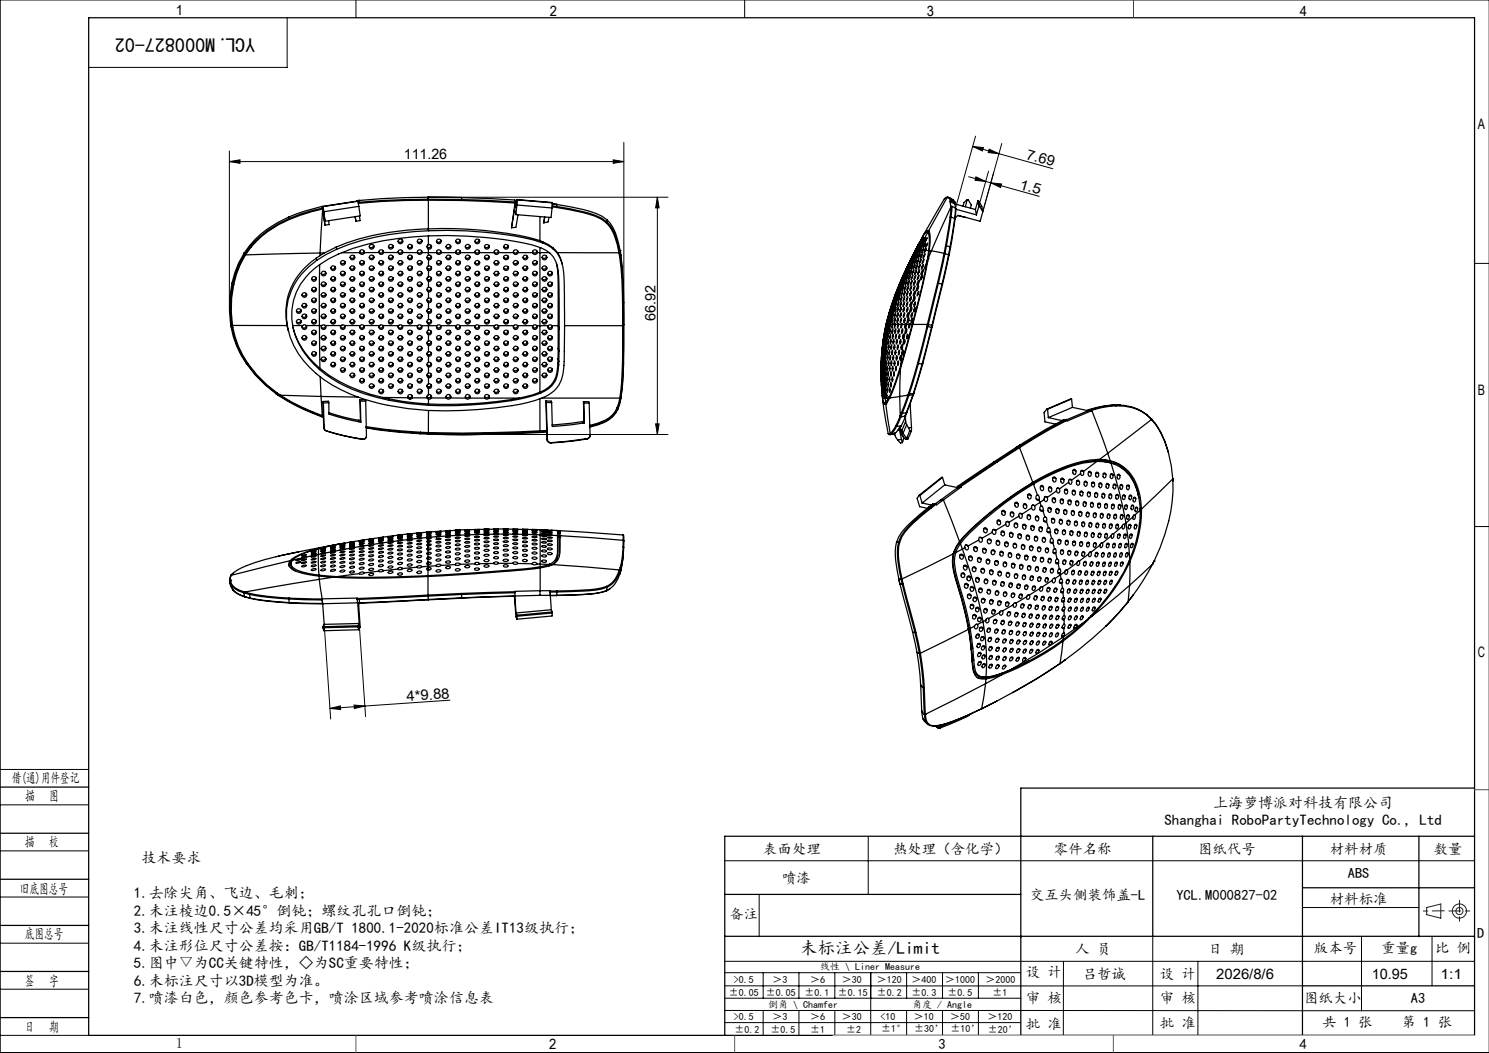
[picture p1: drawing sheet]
<svg xmlns="http://www.w3.org/2000/svg" width="420mm" height="297mm" viewBox="0 0 420 297" stroke-linecap="round" stroke-linejoin="round" font-family="sans-serif">
<defs><g id="words">
<text font-size="5.6" x="71.9" y="10.6" transform="rotate(-180 71.9 10.6)">YCL.M000827-02</text>
<text font-size="4.9" x="225.7" y="269">未标注公差/Limit</text>
<g font-size="4.2">
<text x="342.2" y="227.9">上海萝博派对科技有限公司</text>
<text x="328.5" y="232.8">Shanghai RoboPartyTechnology Co., Ltd</text>
<text x="39.9" y="243.5">技术要求</text>
<text x="37.8" y="253.4">1.去除尖角、飞边、毛刺；</text>
<text x="37.8" y="258.3">2.未注棱边0.5×45°倒钝；螺纹孔孔口倒钝；</text>
<text x="37.8" y="263.2">3.未注线性尺寸公差均采用GB/T 1800.1-2020标准公差IT13级执行；</text>
<text x="37.8" y="268.2">4.未注形位尺寸公差按：GB/T1184-1996 K级执行；</text>
<text x="37.8" y="273.1">5.图中▽为CC关键特性，◇为SC重要特性；</text>
<text x="37.8" y="278">6.未标注尺寸以3D模型为准。</text>
<text x="37.8" y="282.9">7.喷漆白色，颜色参考色卡，喷涂区域参考喷涂信息表</text>
</g>
<g font-size="4.1">
<text x="49.6" y="4.3">1</text>
<text x="155.1" y="4.6">2</text>
<text x="261.4" y="4.6">3</text>
<text x="366.6" y="4.6">4</text>
<text x="416.9" y="36.3">A</text>
<text x="113.9" y="45">111.26</text>
<text x="289.3" y="44.8" transform="rotate(16 289.3 44.8)">7.69</text>
<text x="287.4" y="53.2" transform="rotate(16 287.4 53.2)">1.5</text>
<text x="184.9" y="90.4" transform="rotate(-90 184.9 90.4)">66.92</text>
<text x="416.9" y="111.3">B</text>
<text x="416.9" y="185.3">C</text>
<text x="114.7" y="197.7" transform="rotate(-4 114.7 197.7)">4*9.88</text>
<text x="3.3" y="220.9">借(通)用件登记</text>
<text x="7.1" y="226">描</text>
<text x="13.9" y="226">图</text>
<text x="7" y="238.9">描</text>
<text x="13.8" y="238.9">校</text>
<text x="215.3" y="240.8">表面处理</text>
<text x="251.9" y="240.8">热处理（含化学）</text>
<text x="297.3" y="240.8">零件名称</text>
<text x="337.9" y="240.8">图纸代号</text>
<text x="375.1" y="240.8">材料材质</text>
<text x="404.4" y="240.8">数量</text>
<text x="220.6" y="249">喷漆</text>
<text x="380.2" y="247.7">ABS</text>
<text x="5.6" y="252">旧底图总号</text>
<text x="290.5" y="253.7">交互头侧装饰盖-L</text>
<text x="331.8" y="253.7">YCL.M000827-02</text>
<text x="375.1" y="254.9">材料标准</text>
<text x="205.7" y="259.3">备注</text>
<text x="7" y="265">底图总号</text>
<text x="303.3" y="269">人 员</text>
<text x="340.8" y="269">日 期</text>
<text x="370.6" y="268.7">版本号</text>
<text x="389.6" y="268.7">重量g</text>
<text x="404.8" y="268.7">比 例</text>
<text x="416.7" y="264.6">D</text>
<text x="289.3" y="275.5">设 计</text>
<text x="7" y="278">签</text>
<text x="13.8" y="278">字</text>
<text x="305.4" y="276">吕哲诚</text>
<text x="327.2" y="276">设 计</text>
<text x="343.1" y="276">2026/8/6</text>
<text x="386.9" y="276">10.95</text>
<text x="406.3" y="276">1:1</text>
<text x="289.3" y="283">审 核</text>
<text x="327.2" y="282.9">审 核</text>
<text x="367.8" y="282.9">图纸大小</text>
<text x="397.9" y="283">A3</text>
<text x="7" y="291">日</text>
<text x="13.8" y="291">期</text>
<text x="289.3" y="290.1">批 准</text>
<text x="327.2" y="290">批 准</text>
<text x="373" y="289.8">共 1 张</text>
<text x="395.4" y="289.8">第 1 张</text>
<text x="49.6" y="295.6">1</text>
<text x="154.9" y="296">2</text>
<text x="264.7" y="296">3</text>
<text x="366.6" y="296">4</text>
</g>
<g font-size="2.8">
<text x="231.3" y="273.6">线性 \ Liner Measure</text>
<text x="205.6" y="280.8">±0.05</text>
<text x="207" y="277.2">&gt;0.5</text>
<text x="216" y="280.8">±0.05</text>
<text x="217.9" y="277.2">＞3</text>
<text x="227" y="280.8">±0.1</text>
<text x="228.5" y="277.2">＞6</text>
<text x="236.3" y="280.8">±0.15</text>
<text x="237.5" y="277.2">＞30</text>
<text x="247.4" y="277.2">＞120</text>
<text x="247.4" y="280.8">±0.2</text>
<text x="257.1" y="277.2">＞400</text>
<text x="257.1" y="280.8">±0.3</text>
<text x="266.6" y="277.2">＞1000</text>
<text x="267.3" y="280.8">±0.5</text>
<text x="278" y="277.2">＞2000</text>
<text x="279.9" y="280.8">±1</text>
<text x="207" y="287.8">&gt;0.5</text>
<text x="216.6" y="284.3">倒角 \ Chamfer</text>
<text x="217.9" y="287.8">＞3</text>
<text x="228.5" y="287.8">＞6</text>
<text x="237.5" y="287.8">＞30</text>
<text x="248.4" y="287.8">&lt;10</text>
<text x="257.3" y="284.3">角度 / Angle</text>
<text x="257.8" y="287.8">＞10</text>
<text x="268" y="287.8">＞50</text>
<text x="278.5" y="287.8">＞120</text>
<text x="207.1" y="291.3">±0.2</text>
<text x="217.3" y="291.3">±0.5</text>
<text x="228.5" y="291.3">±1</text>
<text x="238.7" y="291.3">±2</text>
<text x="248.6" y="291.1">±1°</text>
<text x="257.8" y="291.1">±30’</text>
<text x="268.1" y="291.1">±10’</text>
<text x="278.6" y="291.2">±20’</text>
</g>
</g></defs>
<g fill="none" stroke="#000" stroke-width=".28">
<path d="M100.4 0v5M210 0v5M420 0h-419.9v297h419.9M81 5v14h-56M275.2 38.4l-5.7 20.3M64.7 45.6l3-.5v1zM64.7 42.6v44.5M64.7 45.6h111.3M120.8 55.6h67.6M173 45.1l3 .5-3 .5zM176 40.2v51.3M185.4 55.6l.5 3h-1z"/>
<path d="M185.4 55.6v67M273.2 49.8l4.8 1.4M274.4 41.3l7.4 2.1M274.4 41.3l3 .3-.3 1zM275.3 49.9l2.7 1.3-3-.3zM278 51.2l1.5 .4M278.8 48.3l-2.7 9.9M279 42.1l2.8 1.3-3.1-.4zM279.5 51.6l3 .3-.3 1zM279.5 51.6l13.6 3.8M281.8 43.4l15.2 4.2M282.6 40.5l-5.4 19.2 3.1-11"/>
<path d="M415.9 74.3h4.1M184.9 119.6h1l-.5 3zM134.7 122.6h53.7M415.9 148.5h4.1M91.4 176.1l1.9 26.7M101.3 175.9l1.8 26.2M93.1 199.8l2.9-.7 .1 1zM99.9 198.9l3 .2-3 .7zM126.9 197.5l-33.8 2.3M0 217h25M0 227h25M0 240h25"/>
<path d="M244.9 236v16.3M0 253h25M204.4 242.8h211.5M214.1 252.4v11.8M367.4 256h32.8M0 266h25M0 279h25M204.4 271.1h211.5M204.4 278.1h163M204.4 274.4h83.5M215.3 274.4v7.1M225.4 274.4v7.1"/>
<path d="M235.5 274.4v7.1M245.6 274.4v17.6M255.7 274.4v7.1M265.9 274.4v7.1M276 274.4v7.1M300 271.1l-.1 21M325.2 264.1v27.9M337.9 271.1v20.9M384 264.2v20.9M403.9 264.1v14M0 292h25M204.4 285l211.5 .1"/>
<path d="M204.4 288.4h83.5M204.5 281.5h83.5M215.3 285v7M225.4 285v7M235.5 285v7M255.7 285v7M265.9 285v7M276 285v7M287.9 292h128"/>
</g>
<g fill="none" stroke="#191924" stroke-width=".28">
<path d="M402.4 256l4-1v4l-4-1z"/>
<circle cx="411.7" cy="257" r="1"/>
<circle cx="411.7" cy="257" r="2"/>
</g>
<g fill="none" stroke="#000" stroke-width=".35">
<path d="M25 5h390.9v287h-390.9zM91 58.7l-6.4 1.7-3 1.2M91 58.7v.2M91 58.7l-.1-.5-4.8 1.3-4.6 1.7M91 58.9l-3.2 .8-6.1 2.2M91 58.9l-.7 12.5M91 59l.7 4.5M91 58.9v.1M91.1 58.3l.2 1.4M91.1 58.2l.3 2.4-.4-1.6M91.1 58.2v.1M91.1 58.3l-.2 .1"/>
<path d="M91.2 59h-.2M91.3 59.7l.4 2.7M100.8 56.6h.1M101 56.8l.2 1.4M101 56.8l-9.9 1.5M101 56.8l-9.9 1.4M101.2 58.2l-9.9 1.5M101.2 58.2l.4 2.7-9.9 1.5M101.3 56.5l-.6 .1M101.3 56.5l-.5 .1M101.3 56.5l.1 .5M101.4 57l-.4 .1"/>
<path d="M120.8 55.6l9.4 .1M120.8 55.6l-13 .4-6.5 .5M120.8 55.6h.1M120.8 55.6v.6M120.8 56.2l-12.9 .3-6.5 .5M120.8 56.2v.3M120.8 56.2l9.4 .1M120.8 56.5l-13.3 .3-6.4 .6M120.8 56.5v8.1M120.8 56.5h9.4M130.2 56.5l15.1 .8M130.2 55.7l15 .7 .1 .6"/>
<path d="M130.2 55.7v.6M130.2 55.7h.1M130.2 56.3v.2M130.2 56.3l15.1 .7M145.2 56.6l.6 .1M145.2 57.4l-.9 6.8M145.2 57.4l.5 .1M145.3 57v.3M145.3 57.3l-.1 .1M145.8 57.8l9.9 .9M145.8 57.8l-.3 2.7M145.8 56.4v1.4"/>
<path d="M145.8 56.4l10 .8M145.8 56.3l-.2 2.4-.4-1.3M145.8 56.3v.1M145.8 56.3l10 .9M155.7 58.7l-.3 2.6-9.9-.8M155.8 57.5l1.3 .2zM155.8 58.3l1.2 .2M155.8 58.1l1.2 .1M155.8 57.2l-.1 1.5M157 58.5a44 44 0 0 1 12.5 3.3l1.5 1M157 58.2v.3M157 58.2a47.1 47.1 0 0 1 12.7 3.3l1.4 1.1"/>
<path d="M157.1 57.7a43.6 43.6 0 0 1 12.7 3.3l1.4 1M157.1 57.7l-.1 .5M267.2 55.7l-.9 .5-5.8 10M267.2 55.7l.6 .4 .3 .5M267.2 55.7h.6M267.2 55.7l-5.3 9.4M267.3 55.6l-.5 .1M267.8 55.7l1 .6 .5 .7M267.8 55.7l.6 .8M268 56.9l.3 1.4M268 56.9l1.3 .6M268.1 56.6v.1"/>
<path d="M268.1 56.7l-.1 .2M268.3 58.3l-5.6 12.5M268.3 58.3l-.3 3M268.4 56.5l-.3 .1M268.4 56.5v.1M268.4 56.5l.9 .5M268.4 56.6l-.3 .1M268.4 56.6l1 .5M268.5 58.2l-.2 .1M268.5 58.2l-.2 3M268.5 58.2l1 .5M269.3 57l.1 .1"/>
<path d="M269.3 57.5l.2 1.2M269.3 57.5l5.8 1.6M269.4 57.1l-.1 .4M269.4 57.1l.1 .1M269.5 58.7l-.2 2.9M269.5 58.7l-.1 3.2M269.6 59l5.8 1.6M272.8 56.3l-.5 2M272.8 56.3l.3 .1 .9 1.4-.3 .9M272.8 56.3l-.9 .8-.3 1M275.1 59.1l.3 1.5M275.8 56.7l-.7 2.4"/>
<path d="M275.8 56.7l.3 1.5M275.8 56.7l.3 .1M276.1 58.2l-.7 2.4M276.1 58.2l.3 .1M276.1 56.8l.3 1.5M276.1 56.8l.8 1.4 .3 1.5M276.4 58.3l.8 1.4M277.2 59.7l-.7 2.7-6.3-1.7-.8 .8M65.4 79.9l-.6 3.8-.1 4 .4 3.8M65.4 79.9l.3 .2M68.8 71.5l-1.5 2.7-1.1 2.8-.8 2.9M68.8 71.5l.2 .4"/>
<path d="M68.8 71.5h.1M68.8 71.4v.1M68.8 71.4h.1M69 71.9l.2 .1M69 71.9l-1.4 2.6-1.1 2.8-.8 2.8M69 71.8l.3 .1M69 71.8v.1M69.2 72l-1.4 2.6-1.1 2.8-.8 2.8M69.3 71.9l-.1 .1M70.4 69.3l.2 .3M70.4 69.3l-1.6 2.1M70.6 69.6l.1 .2"/>
<path d="M70.6 69.6l-1.6 2.2M70.7 69.8l-1.4 2.1M81.5 61.2a28.7 28.7 0 0 0-11.1 8.1M81.5 61.2l.1 .4M81.6 61.6l.1 .3M81.6 61.6a28.5 28.5 0 0 0-11 8M81.7 61.9a28.3 28.3 0 0 0-11 7.9M89.1 78.3a.65 .65 0 0 1-.5 .6 .65 .65 0 0 1-.7-.3M89.1 78.4l.1 .3M89.2 72.8a18.2 18.2 0 0 0-8.2 19M89.2 72.8l.1 .6M89.3 73.4a18.4 18.4 0 0 0-8.1 19.3"/>
<path d="M90.2 74.6v29.3M90.2 74.6a49.4 49.4 0 0 1 22.1-7.3 112.6 112.6 0 0 1 37.8 1.8 9.1 9.1 0 0 1 6.6 4.5 24.9 24.9 0 0 1 1 9.5v9.7M90.2 74.6a17 17 0 0 0-7.5 17.8M90.2 72.1l-1 .7M90.3 71.4l-21 .5M90.3 71.4l-.1 .7M90.6 77.1a.65 .65 0 0 0 .7 .7 .65 .65 0 0 0 .6-.7M90.6 77.1a.65 .65 0 0 1 .7-.6 .65 .65 0 0 1 .6 .6M91.5 71.3l-1.2 .1M91.5 71.3l-1.3 .8M91.7 62.4l-.4-1.7 .4 2.8M91.8 76.8a.65 .65 0 0 1-.4 .6 .65 .65 0 0 1-.8-.3"/>
<path d="M91.8 79.8a.64 .64 0 0 1-.4 .6 .64 .64 0 0 1-.8-.3M91.9 76.9v.2M91.9 79.9v.3M92.7 62.3l.1 1.1-1.1 .1M94.5 75.2a.65 .65 0 0 1-.4 .7 .65 .65 0 0 1-.8-.3M94.5 78.3a.65 .65 0 0 1-.4 .6 .65 .65 0 0 1-.8-.3M94.6 75.3l.1 .3M94.6 78.4l.1 .3M94.8 69.7l-3.3 1.6M94.8 69.7l.2 .6M95 70.3l-3 1.5-2.7 1.6M96 77.1a.67 .67 0 0 1 .7-.6 .67 .67 0 0 1 .7 .6"/>
<path d="M96 77.1a.67 .67 0 0 0 .7 .7 .67 .67 0 0 0 .7-.7M96 74.1a.67 .67 0 0 0 .7 .7 .67 .67 0 0 0 .7-.7M96 74.1a.67 .67 0 0 1 .7-.6 .67 .67 0 0 1 .7 .6M97.3 73.7a.65 .65 0 0 1-.5 .7 .65 .65 0 0 1-.7-.3M97.3 76.8a.67 .67 0 0 1-.5 .6 .67 .67 0 0 1-.8-.3M97.3 79.8a.67 .67 0 0 1-.5 .6 .67 .67 0 0 1-.8-.3M97.3 73.8l.1 .3M97.3 76.9l.1 .2M97.3 79.9l.1 .3M100 72.2a.66 .66 0 0 1-.5 .7 .66 .66 0 0 1-.8-.3M100 75.2a.67 .67 0 0 1-.5 .7 .67 .67 0 0 1-.8-.3M100 78.3a.67 .67 0 0 1-.5 .6 .67 .67 0 0 1-.8-.3"/>
<path d="M100 72.3v.3M100 75.3v.3M100 78.4v.3M101.4 60.9l.2 1.3-1.2 .2-.2-1.3M101.5 71.3a.67 .67 0 0 1 .6-.9 .67 .67 0 0 1 .7 .9M101.5 71.3a.68 .68 0 0 0 .6 .5 .68 .68 0 0 0 .7-.5M101.5 74.1a.65 .65 0 0 1 .6-.6 .65 .65 0 0 1 .7 .6M101.5 74.1a.65 .65 0 0 0 .6 .7 .65 .65 0 0 0 .7-.7M101.5 77.1a.65 .65 0 0 1 .6-.6 .65 .65 0 0 1 .7 .6M101.5 77.1a.65 .65 0 0 0 .6 .7 .65 .65 0 0 0 .7-.7M101.5 71.3h-5.1M102.7 70.8a.65 .65 0 0 1-.5 .5 .65 .65 0 0 1-.7-.3"/>
<path d="M102.7 73.7a.64 .64 0 0 1-.5 .7 .64 .64 0 0 1-.7-.3M102.7 76.8a.65 .65 0 0 1-.5 .6 .65 .65 0 0 1-.7-.3M102.7 79.8a.65 .65 0 0 1-.5 .6 .65 .65 0 0 1-.7-.3M102.7 73.8l.1 .3M102.7 76.9l.1 .2M102.7 79.9l.1 .3M105.4 69.2a.65 .65 0 0 1-.5 .6 .65 .65 0 0 1-.7-.2M105.4 72.2a.64 .64 0 0 1-.5 .7 .64 .64 0 0 1-.7-.3M105.4 75.2a.65 .65 0 0 1-.5 .7 .65 .65 0 0 1-.7-.3M105.4 78.3a.65 .65 0 0 1-.5 .6 .65 .65 0 0 1-.7-.3M105.4 69.3l.1 .3M105.4 72.3l.1 .3"/>
<path d="M105.4 75.3l.1 .3M105.4 78.4l.1 .3M106.9 71.2a.65 .65 0 0 1 .6-.8 .65 .65 0 0 1 .7 .8M106.9 71.2a.64 .64 0 0 0 .6 .6 .64 .64 0 0 0 .7-.6M106.9 77.1a.65 .65 0 0 0 .7 .3 .65 .65 0 0 0 .5-.6l.1 .3M106.9 71.2l-4.1 .1M108.1 70.8a.66 .66 0 0 1-.5 .5 .66 .66 0 0 1-.7-.2M108.1 73.7a.65 .65 0 0 1-.5 .7 .65 .65 0 0 1-.7-.3M108.1 79.8a.65 .65 0 0 1-.5 .6 .65 .65 0 0 1-.7-.3M108.1 73.8l.1 .3M108.1 79.9l.1 .3M108.2 71.2h4.1"/>
<path d="M109.6 72.6a.67 .67 0 0 1 .6-.7 .67 .67 0 0 1 .7 .7M109.6 72.6a.67 .67 0 0 0 .6 .7 .67 .67 0 0 0 .7-.7M109.6 69.6a.68 .68 0 0 0 .7 .2 .68 .68 0 0 0 .5-.6l.1 .4M110.8 72.2a.69 .69 0 0 1-.5 .6 .69 .69 0 0 1-.7-.2M110.8 75.2a.68 .68 0 0 1-.5 .7 .68 .68 0 0 1-.7-.3M110.8 78.3a.68 .68 0 0 1-.5 .6 .68 .68 0 0 1-.7-.3M110.8 72.4l.1 .2M110.8 75.3l.1 .3M110.8 78.4l.1 .3M112.3 71.2a.66 .66 0 0 1 .6-.7 .66 .66 0 0 1 .7 .7M112.3 68.1a.65 .65 0 0 1 .6-.7 .65 .65 0 0 1 .7 .7M112.3 68.1a.65 .65 0 0 0 .6 .7 .65 .65 0 0 0 .7-.7"/>
<path d="M112.3 71.2a.67 .67 0 0 0 .6 .6 .67 .67 0 0 0 .7-.6M112.3 77.1a.65 .65 0 0 1 .6-.6 .65 .65 0 0 1 .7 .6M112.3 77.1a.65 .65 0 0 0 .6 .7 .65 .65 0 0 0 .7-.7M113.5 70.8a.66 .66 0 0 1-.5 .5 .66 .66 0 0 1-.7-.2M113.5 67.7a.67 .67 0 0 1-.5 .6 .67 .67 0 0 1-.7-.3M113.5 73.7a.67 .67 0 0 1-.5 .7 .67 .67 0 0 1-.7-.3M113.5 76.8a.68 .68 0 0 1-.5 .6 .68 .68 0 0 1-.7-.3M113.5 79.8a.67 .67 0 0 1-.5 .6 .67 .67 0 0 1-.7-.3M113.5 67.8l.1 .3M113.5 73.8l.1 .3M113.5 76.9l.1 .2M113.5 79.9l.1 .3"/>
<path d="M113.6 71.2l4.1 .1M115 75.6a.65 .65 0 0 0 .7 .3 .65 .65 0 0 0 .5-.7l.1 .4M116.2 69.2a.65 .65 0 0 1-.5 .6 .65 .65 0 0 1-.7-.2M116.2 72.2a.64 .64 0 0 1-.5 .7 .64 .64 0 0 1-.7-.3M116.2 78.3a.65 .65 0 0 1-.5 .6 .65 .65 0 0 1-.7-.3M116.2 69.3l.1 .3M116.2 72.4l.1 .2M116.2 78.4l.1 .3M117.7 71.3a.67 .67 0 0 1 .7-.8 .67 .67 0 0 1 .6 .8M117.7 68.1a.65 .65 0 0 0 .7 .7 .65 .65 0 0 0 .6-.7M117.7 68.1a.65 .65 0 0 1 .7-.7 .65 .65 0 0 1 .6 .7M117.7 71.3a.68 .68 0 0 0 .7 .5 .68 .68 0 0 0 .6-.5"/>
<path d="M117.7 77.1a.65 .65 0 0 1 .7-.6 .65 .65 0 0 1 .6 .6M117.7 77.1a.65 .65 0 0 0 .7 .7 .65 .65 0 0 0 .6-.7M117.7 68a.65 .65 0 0 0 .8 .3 .65 .65 0 0 0 .4-.6l.1 .4M118.9 70.8a.66 .66 0 0 1-.5 .5 .66 .66 0 0 1-.7-.2M118.9 73.7a.65 .65 0 0 1-.4 .7 .65 .65 0 0 1-.8-.3M118.9 76.8a.65 .65 0 0 1-.4 .6 .65 .65 0 0 1-.8-.3M118.9 79.8a.65 .65 0 0 1-.4 .6 .65 .65 0 0 1-.8-.3M119 73.8v.3M119 76.9v.2M119 79.9v.3M119 71.3h4.2M120.4 69.6l.3 .2"/>
<path d="M120.4 72.6l.3 .2M120.4 75.6l.3 .2M120.4 78.6l.3 .3M120.7 69.8h.1M120.7 72.8h.1M120.7 78.9h.1M120.7 69.8l.1 .4M120.7 72.8l.1 .4M120.7 75.8l.1 .5M120.7 75.8v.1M120.7 78.9l.1 .4M120.8 64.6a73.8 73.8 0 0 0-26 5.1"/>
<path d="M120.8 64.6h.1M120.8 64.6l.1 .5M120.8 64.6a101.9 101.9 0 0 1 31.5 3.3M120.8 69h.1M120.8 69l-.4 .5 .1 .5 .3 .2M120.8 72h.1M120.8 72l-.4 .5 .4 .7M120.8 69a.67 .67 0 0 1 .9 .6 .67 .67 0 0 1-.9 .6M120.8 72a.66 .66 0 0 1 .9 .6 .66 .66 0 0 1-.8 .6M120.8 66.5v2.5M120.8 70.2v1.8M120.8 73.2h.1"/>
<path d="M120.8 76.3h.1M120.8 79.3h.1M120.9 75a.67 .67 0 0 0-.5 .6 .67 .67 0 0 0 .4 .7M120.9 78a.67 .67 0 0 0-.5 .6 .67 .67 0 0 0 .4 .7M120.9 78a.67 .67 0 0 1 .8 .7 .67 .67 0 0 1-.8 .6M120.9 75a.66 .66 0 0 1 .8 .6 .66 .66 0 0 1-.8 .7M120.9 73.2v1.8M120.9 76.3v1.7M120.9 79.3v1.8M120.9 65.1a74.6 74.6 0 0 0-25.9 5.2M120.9 65.1a111.7 111.7 0 0 1 29.6 2.6l2.6 .8M121.6 69.2l-.4 .6h-.5"/>
<path d="M121.6 72.3l-.2 .5h-.7M121.6 75.3l-.2 .5-.7 .1M121.6 78.3l-.2 .5-.7 .1M123.1 68.1a.67 .67 0 0 0 .7 .7 .67 .67 0 0 0 .7-.7M123.1 68.1a.67 .67 0 0 1 .7-.7 .67 .67 0 0 1 .7 .7M123.1 77.1a.67 .67 0 0 0 .7 .7 .67 .67 0 0 0 .7-.7M123.1 77.1a.67 .67 0 0 1 .7-.6 .67 .67 0 0 1 .7 .6M123.2 71.3a.65 .65 0 0 1 .6-.8 .65 .65 0 0 1 .6 .8M123.2 71.3a.65 .65 0 0 0 .6 .5 .65 .65 0 0 0 .6-.5M124.3 70.8a.64 .64 0 0 1-.4 .5 .64 .64 0 0 1-.7-.2M124.4 67.7a.67 .67 0 0 1-.5 .6 .67 .67 0 0 1-.8-.3M124.4 73.7a.67 .67 0 0 1-.5 .7 .67 .67 0 0 1-.7-.3"/>
<path d="M124.4 76.8a.68 .68 0 0 1-.5 .6 .68 .68 0 0 1-.8-.3M124.4 79.8a.68 .68 0 0 1-.5 .6 .68 .68 0 0 1-.8-.3M124.4 67.8l.1 .3M124.4 73.8l.1 .3M124.4 76.9l.1 .2M124.4 79.9l.1 .3M124.4 71.3h4.2M125.8 72.6a.65 .65 0 0 0 .7 .7 .65 .65 0 0 0 .6-.7M125.8 72.6a.65 .65 0 0 1 .7-.6 .65 .65 0 0 1 .6 .6M127 69.2a.65 .65 0 0 1-.4 .6 .65 .65 0 0 1-.8-.2M127 72.2a.65 .65 0 0 1-.4 .7 .65 .65 0 0 1-.8-.3M127 75.2a.64 .64 0 0 1-.4 .7 .64 .64 0 0 1-.8-.3"/>
<path d="M127 78.3a.65 .65 0 0 1-.4 .6 .65 .65 0 0 1-.8-.3M127.1 69.3v.3M127.1 72.4v.2M127.1 75.3v.3M127.1 78.3v.4M128.6 71.3a.66 .66 0 0 1 .6-.8 .66 .66 0 0 1 .7 .8M128.6 68.1a.65 .65 0 0 0 .6 .7 .65 .65 0 0 0 .7-.7M128.6 68.1a.65 .65 0 0 1 .6-.7 .65 .65 0 0 1 .7 .7M128.6 71.3a.67 .67 0 0 0 .6 .5 .67 .67 0 0 0 .7-.5M128.6 77.1a.65 .65 0 0 1 .6-.6 .65 .65 0 0 1 .7 .6M128.6 77.1a.65 .65 0 0 0 .6 .7 .65 .65 0 0 0 .7-.7M129.8 67.7a.65 .65 0 0 1-.5 .6 .65 .65 0 0 1-.7-.3"/>
<path d="M129.8 70.8a.66 .66 0 0 1-.5 .5 .66 .66 0 0 1-.7-.2M129.8 73.7a.64 .64 0 0 1-.5 .7 .64 .64 0 0 1-.7-.3M129.8 76.8a.64 .64 0 0 1-.5 .6 .64 .64 0 0 1-.7-.3M129.8 79.8a.65 .65 0 0 1-.5 .6 .65 .65 0 0 1-.7-.3M129.8 67.8l.1 .3M129.8 73.8l.1 .3M129.8 76.9l.1 .2M129.8 79.9l.1 .3M129.9 71.3h4.1M132.5 69.2a.64 .64 0 0 1-.5 .7 .64 .64 0 0 1-.7-.3M132.5 72.2a.64 .64 0 0 1-.5 .7 .64 .64 0 0 1-.7-.3M132.5 75.2a.64 .64 0 0 1-.5 .7 .64 .64 0 0 1-.7-.3"/>
<path d="M132.5 78.3a.66 .66 0 0 1-.5 .6 .66 .66 0 0 1-.7-.3M132.5 69.3l.1 .3M132.5 72.4l.1 .2M132.5 75.3l.1 .3M132.5 78.4l.1 .3M133.9 68.1a.67 .67 0 0 0 .7 .7 .67 .67 0 0 0 .7-.7M133.9 68.1a.67 .67 0 0 1 .7-.7 .67 .67 0 0 1 .7 .7M133.9 77.1a.67 .67 0 0 1 .7-.6 .67 .67 0 0 1 .7 .6M133.9 77.1a.67 .67 0 0 0 .7 .7 .67 .67 0 0 0 .7-.7M134 71.3a.65 .65 0 0 1 .6-.8 .65 .65 0 0 1 .7 .8M134 71.3a.64 .64 0 0 0 .6 .5 .64 .64 0 0 0 .7-.5M135.2 67.7a.65 .65 0 0 1-.5 .6 .65 .65 0 0 1-.7-.3"/>
<path d="M135.2 70.8a.66 .66 0 0 1-.5 .5 .66 .66 0 0 1-.7-.2M135.2 73.7a.64 .64 0 0 1-.5 .7 .64 .64 0 0 1-.7-.3M135.2 76.8a.64 .64 0 0 1-.5 .6 .64 .64 0 0 1-.7-.3M135.2 79.8a.65 .65 0 0 1-.5 .6 .65 .65 0 0 1-.7-.3M135.2 67.8l.1 .3M135.2 73.8l.1 .4M135.2 76.9l.1 .2M135.2 79.9l.1 .3M135.3 71.3h4.1M137.9 69.2a.68 .68 0 0 1-.5 .6 .68 .68 0 0 1-.7-.2M137.9 72.2a.66 .66 0 0 1-.5 .7 .66 .66 0 0 1-.7-.3M137.9 75.2a.66 .66 0 0 1-.5 .7 .66 .66 0 0 1-.7-.3"/>
<path d="M137.9 78.3a.66 .66 0 0 1-.5 .6 .66 .66 0 0 1-.7-.3M137.9 78.4l.1 .3M137.9 69.3l.1 .3M137.9 72.4l.1 .2M137.9 75.3l.1 .3M139.4 71.3a.66 .66 0 0 1 .6-.8 .66 .66 0 0 1 .7 .8M139.4 71.3a.67 .67 0 0 0 .6 .5 .67 .67 0 0 0 .7-.5M139.4 77.1a.65 .65 0 0 1 .6-.6 .65 .65 0 0 1 .7 .6M139.4 77.1a.65 .65 0 0 0 .6 .7 .65 .65 0 0 0 .7-.7M140.6 70.8a.65 .65 0 0 1-.5 .6 .65 .65 0 0 1-.7-.3M140.6 73.7a.64 .64 0 0 1-.5 .7 .64 .64 0 0 1-.7-.3M140.6 76.8a.65 .65 0 0 1-.5 .6 .65 .65 0 0 1-.7-.3"/>
<path d="M140.6 79.8a.66 .66 0 0 1-.5 .6 .66 .66 0 0 1-.7-.3M140.6 73.8l.1 .4M140.6 76.8l.1 .3M140.6 79.9l.1 .3M140.7 71.3h4.1M143.3 69.2a.64 .64 0 0 1-.5 .7 .64 .64 0 0 1-.7-.3M143.3 75.2a.71 .71 0 0 1-.5 .7 .71 .71 0 0 1-.7-.3M143.3 78.3a.68 .68 0 0 1-.5 .6 .68 .68 0 0 1-.7-.3M143.3 69.3l.1 .3M143.4 72.2a.71 .71 0 0 1-.6 .7 .71 .71 0 0 1-.7-.3M143.4 75.4v.2M143.4 78.4v.3"/>
<path d="M143.4 72.4v.2M144.8 71.3a.65 .65 0 0 1 .7-.8 .65 .65 0 0 1 .6 .8M144.8 71.3a.64 .64 0 0 0 .7 .5 .64 .64 0 0 0 .6-.5M145.5 60.5l-.4-1.4-.8 5.1M146 70.8a.65 .65 0 0 1-.5 .6 .65 .65 0 0 1-.7-.3M146 73.7a.64 .64 0 0 1-.4 .7 .64 .64 0 0 1-.8-.3M146 76.8a.64 .64 0 0 1-.4 .6 .64 .64 0 0 1-.8-.3M146 79.8a.64 .64 0 0 1-.4 .6 .64 .64 0 0 1-.7-.2M146.1 73.8v.4M146.1 76.9v.2M146.1 79.9v.3M146.1 71.3h4.1"/>
<path d="M146.1 60.6l-.6 3.5-1.2 .1M147.5 72.6a.67 .67 0 0 1 .7-.6 .67 .67 0 0 1 .6 .6M147.5 72.6a.67 .67 0 0 0 .7 .7 .67 .67 0 0 0 .6-.7M148.7 72.2a.66 .66 0 0 1-.4 .6 .66 .66 0 0 1-.8-.2M148.7 75.2a.67 .67 0 0 1-.5 .7 .67 .67 0 0 1-.7-.3M148.7 78.3a.65 .65 0 0 1-.4 .6 .65 .65 0 0 1-.8-.3M148.7 72.3l.1 .3M148.8 75.3v.3M148.8 78.4v.3M150.2 77.1a.65 .65 0 0 0 .7 .7 .65 .65 0 0 0 .6-.7M150.2 77.1a.65 .65 0 0 1 .7-.6 .65 .65 0 0 1 .6 .6M150.2 71.3a.65 .65 0 0 1 .7-.8 .65 .65 0 0 1 .6 .8"/>
<path d="M150.2 71.3a.65 .65 0 0 0 .7 .5 .65 .65 0 0 0 .6-.5M151.4 70.8a.63 .63 0 0 1-.4 .6 .63 .63 0 0 1-.8-.3M151.4 73.7a.66 .66 0 0 1-.4 .7 .66 .66 0 0 1-.8-.3M151.4 76.8a.67 .67 0 0 1-.4 .6 .67 .67 0 0 1-.8-.3M151.4 79.8a.69 .69 0 0 1-.4 .6 .69 .69 0 0 1-.8-.3M151.4 73.8l.1 .4M151.4 76.9l.1 .2M151.4 79.9l.1 .3M151.5 71.3h3.4M152.3 69.8v40.8M152.3 67.9l.8 .3M152.3 61.1v6.8"/>
<path d="M153.1 68.2l2.8 1.6M153.1 68.2v.3M153.1 68.5l2.9 1.7M153.6 61.2l-.2 1.7M153.7 61.2l-.3 1.7M154.1 72.2a.64 .64 0 0 1-.4 .7 .64 .64 0 0 1-.8-.3M154.1 75.2a.64 .64 0 0 1-.4 .7 .64 .64 0 0 1-.8-.3M154.1 78.3a.64 .64 0 0 1-.4 .6 .64 .64 0 0 1-.8-.3M154.2 72.4v.2M154.2 75.3v.3M154.2 78.4v.3M154.5 77.1a.65 .65 0 0 1 .7-.6 .65 .65 0 0 1 .6 .6"/>
<path d="M154.5 77.1a.65 .65 0 0 0 .7 .7 .65 .65 0 0 0 .6-.7M154.8 61.3l-.2 1.3-1.2 .3M155.7 76.8a.65 .65 0 0 1-.5 .6 .65 .65 0 0 1-.7-.3M155.7 79.8a.64 .64 0 0 1-.5 .6 .64 .64 0 0 1-.7-.3M155.8 76.9v.2M155.8 79.9v.3M155.9 69.8l1.4 1.5M155.9 69.8l.1 .4M156 70.2a9.4 9.4 0 0 1 3 7.1l.2 10.8-.1 13.9a11.4 11.4 0 0 1-2.9 8.3l-.6 .5a21.2 21.2 0 0 1-8.8 3.2 115.2 115.2 0 0 1-31.8 1.2 53 53 0 0 1-23.7-8.1 24.6 24.6 0 0 1-10.1-14.4M157 74.3l.4 4.1v13.4M157.3 71.3h17.3M157.3 71.3l.8 1.5 .5 1.7"/>
<path d="M171 62.8a14.2 14.2 0 0 1 3.6 8.5M171.1 62.6l-.1 .2M171.1 62.6a14.4 14.4 0 0 1 3.7 8.6M171.2 62a11.9 11.9 0 0 1 3.2 6.4l.5 2.3M171.2 62l-.1 .6M174.6 71.3h.1M174.6 71.3l.2 1.2M174.8 71.2l-.2 .1M174.8 71.2h.1M174.8 72.5a93 93 0 0 1 .8 13.3M174.8 71.2l.2 1.2M174.9 70.7h.1"/>
<path d="M174.9 70.7l-.1 .5M174.9 70.7l.2 1.2M175 72.4l-.2 .1M175 72.4a96.6 96.6 0 0 1 .8 13.3M175.1 71.9l.6 6.6 .2 6.8M175.1 71.9l-.1 .5M254 79.8l-.3 .6zM254.1 79.1l-.5 1.3zM254.1 79.8l.4-.7-.3 .7M254.1 79.8l-.2 .6 .3-.6M254.1 79.8h.1M254.2 79.1l-.3 .7z"/>
<path d="M254.5 78.3l-.5 1M254.5 79.8l-.3 .6 .4-.6M254.5 79.8l.3-.7-.2 .7M254.5 79.8h.1M254.7 78.3l.3-.7-.3 .7M254.7 78.3l-.3 .6 .3-.6M254.7 78.3h.1M254.7 77.6l-.2 .7M254.8 77.6l-.6 1.3zM254.9 77.4l-.1 .2M254.9 79.8l.4-.7-.2 .7M254.9 79.8l-.2 .6 .4-.6"/>
<path d="M254.9 79.8h.2M255 78.3l.3-.7-.3 .7M255 78.3l-.3 .6 .3-.6M255 78.3h.1M255.1 78.9h.1M255.1 78.9l-.7 1.8M255.2 76.8l-.3 .6zM255.2 76.8l-.2 .6zM255.3 76.8h.1M255.5 79.8l-.2 .6 .4-.6M255.5 79.8l.3-.7-.1 .7M255.5 76.1l-.3 .7z"/>
<path d="M255.5 76.8l-.3 .6 .4-.6M255.5 76.8l.3-.7-.2 .7M255.5 79.8h.1M255.5 76.8h.1M255.6 76.1l-.3 .7zM255.7 77.6l-.6 1.3M255.7 77.6h.1M255.8 76.8h.1M255.8 78.3h.1M255.9 75.2l-.3 .7zM256 75.2l.4-.6-.3 .6M256 75.2l-.2 .7 .3-.7"/>
<path d="M256 75.2h.1M256.1 77.7l-.5 1.2zM256.2 79.8l.3-.7-.2 .7M256.2 79.8l-.2 .6 .3-.6M256.2 76.1l-.6 1.3zM256.2 79.8h.1M256.2 76.8l-.2 .6 .4-.6M256.2 76.8l.4-.7-.2 .7M256.2 74.6l-.3 .6zM256.2 76.8h.1M256.3 75.2l.1 .1M256.4 74.3l-.9 1.8"/>
<path d="M256.4 78.3h.2M256.5 75.9l-.8 1.7M256.5 75.8v.1M256.6 73.7l-.3 .7zM256.6 74.7l-.6 1.2zM256.7 73.7l-.3 .7 .4-.7M256.7 73.7l.3-.6-.2 .6M256.7 73.7l.1 .1M256.8 76.8l-.2 .6 .3-.6M256.8 76.8l.3-.7-.2 .7M256.8 77.6l-.6 1.3zM256.8 76.8h.1"/>
<path d="M256.9 73.1l-.3 .6zM256.9 73.7l-.3 .7 .4-.7M256.9 73.7l.3-.6-.2 .6M256.9 73.7l.1 .1M256.9 79.8l-.1 .6 .3-.6M256.9 79.8l.4-.7-.2 .7M256.9 79.8h.2M257.1 74.6l-.6 1.2M257.1 74.6h.1M257.1 74.6l-.7 1.3M257.1 78.3h.2M257.2 75.2l.1 .1"/>
<path d="M257.2 73.7l.4-.6-.3 .6M257.2 73.7l-.2 .7 .3-.7M257.2 73.7l.1 .1M257.4 76.8h.2M257.5 74.6l-.5 1.3zM257.5 77.6l-.5 1.3zM257.5 72.2l.4-.6-.3 .6M257.5 72.2l-.3 .7 .4-.7M257.5 72.2h.1M257.6 73.7l.4-.6-.3 .6M257.6 73.7l-.2 .7 .3-.7M257.6 71.7l-.7 1.4"/>
<path d="M257.6 73.7l.1 .1M257.7 71.6l-.1 .1M257.7 71.6l-.6 1.3zM257.8 75.2l.1 .1M257.8 76.1l-.6 1.3zM257.8 79.8l.4-.7-.2 .7M257.8 79.8l-.2 .6 .4-.6M257.8 79.8h.2M257.8 72.2h.1M257.8 71.3l-.2 .4M257.9 72.8h.1M257.9 72.8l-.8 1.8"/>
<path d="M258 78.3h.1M258.1 74.6l-.5 1.3zM258.1 71.6l-.6 1.3zM258.2 76.8h.1M258.2 73.7l.1 .1M258.2 70.6l-.4 .8zM258.2 70.6l-.2 .3M258.2 70.6h.3M258.2 70.5h.1M258.3 70.5l-.1 .1M258.3 77.6l-.4 1.3a.79 .79 0 0 1 .3-1.1zM258.3 70.6l-.4 .8z"/>
<path d="M258.4 70.5l-.1 .1M258.4 70.1l-.2 .5M258.4 75.2l.2 .1M258.5 73.1l-.6 1.3zM258.5 70.6l-.4 .8 .5-.8M258.5 70.1l-.3 .4zM258.5 71.6l-.6 1.2M258.5 71.6h.1M258.5 76.1l-.5 1.3zM258.5 70.1l-.2 .4zM258.6 70.6h.2M258.6 70.5l-.1 .1"/>
<path d="M258.6 70.5h.1M258.6 70.5v.1M258.6 72.2l.4-.6-.3 .6M258.6 72.2l-.3 .7 .4-.7M258.6 69.8h.1M258.6 72.2h.1M258.7 69.7l-.2 .4M258.7 70.1l-.1 .4zM258.8 73.7l-.2 .7 .3-.7M258.8 73.7l.4-.6-.3 .6M258.8 74.6l-.6 1.3zM258.8 79.8l-.2 .6 .4-.6"/>
<path d="M258.8 79.8l.3-.7-.1 .7M258.8 79.8h.2M258.8 73.7l.1 .1M258.8 70.6l-.4 .8 .5-.8M258.8 70.5l.3-.4-.2 .5M258.8 70.5v.1M258.8 70.5h.1M258.9 70.6h.3M258.9 78.3h.1M258.9 69.2l-.2 .4M259 76.8l-.2 .6 .4-.6M259 76.8l.4-.7-.2 .7"/>
<path d="M259 76.8h.2M259.2 77.7l-.1 .6-.4 .6zM259.2 70.6l-.4 .8 .5-.8M259.2 72.2h.1M259.2 75.2l.2 .1M259.3 70.5l.2-.4-.2 .5M259.3 68.5l-.3 .6M259.3 70.5l-.1 .1M259.3 70.5h.1M259.3 68.5l-.7 1.3zM259.3 70.6h.4M259.3 69.2l.4-.7-.3 .7"/>
<path d="M259.3 69.2l-.3 .7 .4-.7M259.3 69.2h.1M259.4 69.8h.1M259.4 69.8l-.9 1.8M259.5 68.5l-.7 1.3zM259.5 73.7l.1 .1M259.5 71.6l-.6 1.3zM259.5 74.6l-.5 1.3zM259.7 70.6l-.3 .8 .4-.8M259.8 70.5l.2-.4-.2 .5M259.8 70.5l-.1 .1M259.8 70.5h.1"/>
<path d="M259.8 72.2l-.2 .7 .4-.7M259.8 72.2l.4-.6-.2 .6M259.8 73.1l-.5 1.3zM259.8 78.3h.3M259.8 70.6h.5M259.8 72.2l.2 .1M259.9 67.7l-.4 .7zM259.9 76.8l.4-.7-.2 .7M259.9 76.8l-.1 .6 .3-.6M259.9 76.8h.2M260 67.7h.1M260.1 68.6l-.7 1.2"/>
<path d="M260.1 68.5l-.7 1.3M260.1 68.5v.1M260.1 75.2l.2 .1M260.1 77.7v.6l-.4 .6zM260.1 69.2h.1M260.2 67l-.4 .7zM260.3 70.6l-.3 .8 .4-.8M260.3 66.7l-1.4 2.5M260.3 73.7l.2 .1M260.3 67.7h.1M260.3 70.5l.3-.4-.1 .4M260.3 70.5v.1"/>
<path d="M260.3 70.5h.2M260.4 74.6l-.5 1.3zM260.4 67l-.7 1.4zM260.4 70.6h.5M260.5 70.5l-.1 .1M260.5 68.5l-.6 1.4zM260.6 72.2l.1 .1M260.6 73.1l-.5 1.3zM260.6 69.2h.2M260.7 67.7l.4-.7-.3 .7M260.7 67.7l-.3 .7 .4-.7M260.7 67l-.7 1.4z"/>
<path d="M260.7 67.7h.1M260.9 70.6l-.3 .8 .5-.8M260.9 71.6l-.6 1.3zM260.9 70.5l.4-.4-.2 .4M260.9 70.5v.1M260.9 70.5l.2 .1M261.1 68.5l-.7 1.3zM261.1 70.6l.8 .1M261.1 67.7l-.2 .7 .4-.7M261.1 67.7l.4-.7-.2 .7M261.1 70.5v.1M261.1 67.7h.2"/>
<path d="M261.3 69.2h.1M261.5 65.5h.5M261.5 73.6a92.2 92.2 0 0 0-7.5 29.6M261.5 73.6a181.8 181.8 0 0 1-4.1 17.8M261.5 73.6h.1M261.5 73.6h.2M261.7 65.6h.1M261.7 65.6a7.4 7.4 0 0 1 .3 4.6l-.1 .4M261.7 68.5l-.7 1.3zM261.7 65.6h.5M261.7 65.6a1.67 1.67 0 0 0-1.7 1.6M261.7 65.6l-1.6 3"/>
<path d="M261.7 65l-.6 .4-.7 1.1M261.8 73l-1.5 7.4-2.8 11M261.8 73h.1M261.8 65.1h.1M261.9 65.1a5.6 5.6 0 0 1 .4 4.1l-.2 1.5M261.9 65.1h.1M261.9 70.7v.1M261.9 70.8l-.4 2.8M261.9 70.6v.1M261.9 70.8h.2M261.9 70.6l.2 .1M262 65.6h.2"/>
<path d="M262 65.3l-.3 .2M262.1 70.7l-.3 2.3M262.1 70.7l.6 .1M262.7 70.8l3.6 .7M262.7 70.8l-.9 2.2M264.4 79.8l-2.8 11.7M264.4 79.8l.3 .1M264.7 79.9l-2.9 11.6M264.7 79.9l1 .2M266.3 71.5l-1.9 8.3M266.3 71.5h.2M266.3 71.5h.1"/>
<path d="M266.5 71.5l-1.8 8.4M266.5 71.5l1 .4M266.6 71.4l-.3 .1M266.6 71.4l-.1 .1M266.7 69.4l-.4 2.1M266.9 69.3l-.2 .1M266.9 69.3l-.3 2.1M266.9 69.3l1.1 .3M267.5 71.9l-1.8 8.2M267.5 71.9l.2 .1M267.6 71.8l.1 .1M267.6 71.8l-.1 .1"/>
<path d="M267.7 72l-1.8 8.2M267.7 71.9v.1M268 69.6l.1 .2M268 69.6l-.4 2.2M268 61.3l-1.3 8.1M268.1 69.8l-.4 2.1M268.3 61.2l-1.4 8.1M268.3 61.2l-.3 .1M268.3 61.2l1 .4M269.3 61.6l-1.3 8M269.3 61.6l.1 .3M269.4 61.9l-1.3 7.9"/>
<path d="M270.2 60.8l2.2 .5M65.1 91.5l.2 .3M65.1 91.5l.1 .6M65.2 92.1a25.6 25.6 0 0 0 4.3 10.4M65.2 92.1l.2 .2M65.3 91.8h.3M65.3 91.8h.1M65.3 91.8l.1 .5M65.4 92.3h.3M65.4 92.3a26.8 26.8 0 0 0 4.3 10.4M65.6 91.8h15.4M65.6 91.8h.1"/>
<path d="M65.6 91.8l.1 .5M65.7 92.3a25.7 25.7 0 0 0 4.3 10.3M65.7 80.1l.2 .1M65.7 80.1l-.6 3.9-.1 3.9 .3 3.9M65.9 80.2l-.6 3.9-.1 3.8 .4 3.9M81 91.8l.2 .9M81.2 92.9l.2 .6M82.5 91.8h2.9M82.7 92.4a21.9 21.9 0 0 0 7.4 11.8M82.7 92.4a22 22 0 0 0 7.3 11.3M83.6 87.7a.67 .67 0 0 0 .7 .7 .67 .67 0 0 0 .6-.7M83.6 87.7a.67 .67 0 0 1 .7-.6 .67 .67 0 0 1 .6 .6"/>
<path d="M84.8 87.3a.65 .65 0 0 1-.4 .7 .65 .65 0 0 1-.8-.3M84.8 90.4a.64 .64 0 0 1-.4 .6 .64 .64 0 0 1-.8-.3M84.9 87.5v.2M84.9 90.4v.4M85.2 95.3a.65 .65 0 0 1 .6-.7 .65 .65 0 0 1 .7 .7M85.2 95.3a.65 .65 0 0 0 .6 .6 .65 .65 0 0 0 .7-.6M85.4 91.8l.4-.2 .5 .2h4.5l.5-.2 .5 .2M85.4 91.8a.66 .66 0 0 0 0 .9 .66 .66 0 0 0 .9 0 .66 .66 0 0 0 .1-.9M86.4 91.9a.64 .64 0 0 1-.5 .6 .64 .64 0 0 1-.7-.3M86.4 82.8a.66 .66 0 0 1-.4 .7 .66 .66 0 0 1-.8-.4M86.4 85.8a.68 .68 0 0 1-.5 .7 .68 .68 0 0 1-.7-.3M86.4 88.9a.68 .68 0 0 1-.5 .6 .68 .68 0 0 1-.7-.3"/>
<path d="M86.4 94.9a.68 .68 0 0 1-.5 .6 .68 .68 0 0 1-.7-.3M86.4 82.9l.1 .3M86.4 85.9l.1 .3M86.4 88.9l.1 .3M86.4 95l.1 .3M87.9 84.7a.65 .65 0 0 0 .7 .7 .65 .65 0 0 0 .6-.7M87.9 84.7a.65 .65 0 0 1 .7-.7 .65 .65 0 0 1 .6 .7M87.9 87.7a.65 .65 0 0 0 .7 .7 .65 .65 0 0 0 .6-.7M87.9 87.7a.65 .65 0 0 1 .7-.6 .65 .65 0 0 1 .6 .6M89.1 81.3a.64 .64 0 0 1-.4 .6 .64 .64 0 0 1-.8-.3M89.1 84.3a.65 .65 0 0 1-.5 .6 .65 .65 0 0 1-.7-.2M89.1 87.3a.65 .65 0 0 1-.5 .7 .65 .65 0 0 1-.7-.3"/>
<path d="M89.1 90.4a.64 .64 0 0 1-.5 .6 .64 .64 0 0 1-.7-.3M89.1 93.4a.65 .65 0 0 1-.5 .6 .65 .65 0 0 1-.7-.3M89.1 96.4a.65 .65 0 0 1-.5 .6 .65 .65 0 0 1-.7-.2M89.1 99.4a.64 .64 0 0 1-.5 .7 .64 .64 0 0 1-.7-.3M89.1 81.4l.1 .3M89.1 84.4l.1 .3M89.1 87.5l.1 .2M89.1 90.4l.1 .4M89.1 93.5l.1 .3M89.1 96.5l.1 .3M89.1 99.5l.1 .3M90.6 95.3a.65 .65 0 0 0 .7 .6 .65 .65 0 0 0 .6-.6"/>
<path d="M90.6 95.3a.65 .65 0 0 1 .7-.7 .65 .65 0 0 1 .6 .7M90.8 91.8a.66 .66 0 0 0 0 .9 .66 .66 0 0 0 .9 0 .66 .66 0 0 0 .1-.9M91.8 91.8h.1M91.8 91.8h4.4M91.8 82.8a.65 .65 0 0 1-.4 .6 .65 .65 0 0 1-.8-.3M91.8 85.8a.65 .65 0 0 1-.4 .7 .65 .65 0 0 1-.8-.3M91.8 88.9a.65 .65 0 0 1-.4 .6 .65 .65 0 0 1-.8-.3M91.8 91.9a.64 .64 0 0 1-.5 .6 .64 .64 0 0 1-.7-.3M91.8 94.9a.65 .65 0 0 1-.4 .6 .65 .65 0 0 1-.8-.3M91.8 97.9a.64 .64 0 0 1-.4 .7 .64 .64 0 0 1-.8-.4M91.9 82.9v.3M91.9 85.9v.3"/>
<path d="M91.9 88.9v.3M91.9 95v.3M91.9 98v.3M94.5 81.3a.64 .64 0 0 1-.4 .6 .64 .64 0 0 1-.8-.3M94.5 84.3a.65 .65 0 0 1-.4 .6 .65 .65 0 0 1-.8-.2M94.5 87.3a.65 .65 0 0 1-.4 .7 .65 .65 0 0 1-.8-.3M94.5 90.3a.64 .64 0 0 1-.4 .7 .64 .64 0 0 1-.8-.3M94.5 93.4a.65 .65 0 0 1-.4 .6 .65 .65 0 0 1-.8-.3M94.5 96.4a.65 .65 0 0 1-.4 .6 .65 .65 0 0 1-.8-.2M94.5 99.4a.64 .64 0 0 1-.4 .7 .64 .64 0 0 1-.8-.3M94.6 81.4l.1 .3M94.6 96.5l.1 .3"/>
<path d="M94.6 84.4l.1 .3M94.6 87.5l.1 .2M94.6 90.4l.1 .4M94.6 93.5l.1 .3M94.6 99.5l.1 .3M96 80.2a.67 .67 0 0 0 .7 .6 .67 .67 0 0 0 .7-.6M96 80.2a.67 .67 0 0 1 .7-.7 .67 .67 0 0 1 .7 .7M96 95.3a.67 .67 0 0 1 .7-.7 .67 .67 0 0 1 .7 .7M96 95.3a.67 .67 0 0 0 .7 .6 .67 .67 0 0 0 .7-.6M96 98.3a.67 .67 0 0 0 .7 .7 .67 .67 0 0 0 .7-.7M96 98.3a.67 .67 0 0 1 .7-.7 .67 .67 0 0 1 .7 .7M96.2 91.8l.5-.2 .5 .2"/>
<path d="M96.2 91.8h.1M96.2 91.8a.66 .66 0 0 0 0 .9 .66 .66 0 0 0 1 0 .66 .66 0 0 0 0-.9M97.2 91.8h4.4M97.3 82.8a.66 .66 0 0 1-.5 .7 .66 .66 0 0 1-.8-.4M97.3 85.8a.67 .67 0 0 1-.5 .7 .67 .67 0 0 1-.8-.3M97.3 88.9a.65 .65 0 0 1-.5 .6 .65 .65 0 0 1-.7-.3M97.3 91.9a.66 .66 0 0 1-.6 .6 .66 .66 0 0 1-.7-.3M97.3 94.9a.68 .68 0 0 1-.5 .6 .68 .68 0 0 1-.8-.3M97.3 97.9a.68 .68 0 0 1-.5 .7 .68 .68 0 0 1-.8-.3M97.3 85.9l.1 .3M97.3 88.9l.1 .3M97.3 95l.1 .3"/>
<path d="M97.3 98l.1 .3M97.3 82.9l.1 .3M98.7 84.7a.65 .65 0 0 1 .7-.7 .65 .65 0 0 1 .6 .7M98.7 84.7a.65 .65 0 0 0 .7 .7 .65 .65 0 0 0 .6-.7M98.7 87.7a.65 .65 0 0 1 .7-.6 .65 .65 0 0 1 .6 .6M98.7 87.7a.65 .65 0 0 0 .7 .7 .65 .65 0 0 0 .6-.7M100 81.3a.66 .66 0 0 1-.5 .6 .66 .66 0 0 1-.8-.3M100 84.3a.68 .68 0 0 1-.5 .6 .68 .68 0 0 1-.8-.2M100 87.3a.68 .68 0 0 1-.5 .7 .68 .68 0 0 1-.8-.3M100 90.4a.66 .66 0 0 1-.5 .6 .66 .66 0 0 1-.8-.3M100 93.4a.66 .66 0 0 1-.5 .6 .66 .66 0 0 1-.8-.3M100 96.4a.68 .68 0 0 1-.5 .6 .68 .68 0 0 1-.8-.2"/>
<path d="M100 99.4a.66 .66 0 0 1-.5 .7 .66 .66 0 0 1-.8-.3M100 84.4v.3M100 96.5v.3M100 81.4v.3M100 93.5v.3M100 87.4v.3M100 90.4v.4M100 99.5v.3M101.5 80.2a.65 .65 0 0 1 .6-.7 .65 .65 0 0 1 .7 .7M101.5 80.2a.65 .65 0 0 0 .6 .6 .65 .65 0 0 0 .7-.6M101.5 98.3a.65 .65 0 0 0 .6 .7 .65 .65 0 0 0 .7-.7M101.5 98.3a.65 .65 0 0 1 .6-.7 .65 .65 0 0 1 .7 .7"/>
<path d="M101.5 95.3a.65 .65 0 0 0 .6 .6 .65 .65 0 0 0 .7-.6M101.5 95.3a.65 .65 0 0 1 .6-.7 .65 .65 0 0 1 .7 .7M101.6 91.8a.67 .67 0 0 0 .1 .9 .67 .67 0 0 0 .9 0 .67 .67 0 0 0 0-.9M101.6 91.8l.4-.2 .6 .2M102.6 91.8h4.4M102.7 82.8a.64 .64 0 0 1-.5 .7 .64 .64 0 0 1-.7-.4M102.7 85.8a.65 .65 0 0 1-.5 .7 .65 .65 0 0 1-.7-.3M102.7 88.9a.64 .64 0 0 1-.5 .6 .64 .64 0 0 1-.7-.3M102.7 91.9a.64 .64 0 0 1-.5 .6 .64 .64 0 0 1-.7-.3M102.7 94.9a.65 .65 0 0 1-.5 .6 .65 .65 0 0 1-.7-.3M102.7 97.9a.65 .65 0 0 1-.5 .6 .65 .65 0 0 1-.7-.2M102.7 85.9l.1 .3"/>
<path d="M102.7 82.9l.1 .3M102.7 88.9l.1 .3M102.7 95l.1 .3M102.7 98l.1 .3M104.2 84.7a.65 .65 0 0 0 .6 .7 .65 .65 0 0 0 .7-.7M104.2 84.7a.65 .65 0 0 1 .6-.7 .65 .65 0 0 1 .7 .7M104.2 87.7a.65 .65 0 0 1 .6-.6 .65 .65 0 0 1 .7 .6M104.2 87.7a.65 .65 0 0 0 .6 .7 .65 .65 0 0 0 .7-.7M105.4 81.3a.64 .64 0 0 1-.5 .6 .64 .64 0 0 1-.7-.3M105.4 84.3a.65 .65 0 0 1-.5 .6 .65 .65 0 0 1-.7-.2M105.4 87.3a.65 .65 0 0 1-.5 .7 .65 .65 0 0 1-.7-.3M105.4 90.3a.64 .64 0 0 1-.5 .7 .64 .64 0 0 1-.7-.3"/>
<path d="M105.4 93.4a.65 .65 0 0 1-.5 .6 .65 .65 0 0 1-.7-.3M105.4 96.4a.65 .65 0 0 1-.5 .6 .65 .65 0 0 1-.7-.2M105.4 99.4a.64 .64 0 0 1-.5 .7 .64 .64 0 0 1-.7-.3M105.4 81.4l.1 .3M105.4 84.4l.1 .3M105.4 87.4l.1 .3M105.4 90.4l.1 .3M105.4 93.5l.1 .3M105.4 96.5l.1 .3M105.4 99.5l.1 .3M107 91.8l.4-.2 .6 .2M107 91.8h.1"/>
<path d="M107 91.8a.66 .66 0 0 0 .1 .9 .66 .66 0 0 0 .9 0 .66 .66 0 0 0 0-.9M108 91.8h.1M108 91.8l4.4 .1M108.1 82.8a.65 .65 0 0 1-.5 .6 .65 .65 0 0 1-.7-.3M108.1 85.8a.65 .65 0 0 1-.5 .7 .65 .65 0 0 1-.7-.3M108.1 88.9a.64 .64 0 0 1-.5 .6 .64 .64 0 0 1-.7-.3M108.1 91.9a.66 .66 0 0 1-.5 .6 .66 .66 0 0 1-.7-.3M108.1 94.9a.65 .65 0 0 1-.5 .6 .65 .65 0 0 1-.7-.3M108.1 97.9a.66 .66 0 0 1-.5 .6 .66 .66 0 0 1-.7-.2M108.1 82.9l.1 .3M108.1 85.9l.1 .3M108.1 88.9l.1 .3"/>
<path d="M108.1 95l.1 .3M108.1 98l.1 .3M109.6 84.7a.67 .67 0 0 1 .6-.7 .67 .67 0 0 1 .7 .7M109.6 84.7a.67 .67 0 0 0 .6 .7 .67 .67 0 0 0 .7-.7M109.6 87.7a.67 .67 0 0 1 .6-.6 .67 .67 0 0 1 .7 .6M109.6 87.7a.67 .67 0 0 0 .6 .7 .67 .67 0 0 0 .7-.7M110.8 81.3a.66 .66 0 0 1-.5 .6 .66 .66 0 0 1-.7-.3M110.8 84.3a.68 .68 0 0 1-.5 .6 .68 .68 0 0 1-.7-.2M110.8 87.3a.68 .68 0 0 1-.5 .7 .68 .68 0 0 1-.7-.3M110.8 90.3a.66 .66 0 0 1-.5 .7 .66 .66 0 0 1-.7-.3M110.8 93.4a.66 .66 0 0 1-.5 .6 .66 .66 0 0 1-.7-.3M110.8 96.4a.68 .68 0 0 1-.5 .6 .68 .68 0 0 1-.7-.2"/>
<path d="M110.8 99.4a.66 .66 0 0 1-.5 .7 .66 .66 0 0 1-.7-.3M110.8 81.4l.1 .3M110.8 84.4l.1 .3M110.8 87.4l.1 .3M110.8 90.4l.1 .3M110.8 93.5l.1 .3M110.8 96.5l.1 .3M110.8 99.5l.1 .3M112.3 80.2a.65 .65 0 0 1 .6-.7 .65 .65 0 0 1 .7 .7M112.3 80.2a.65 .65 0 0 0 .6 .6 .65 .65 0 0 0 .7-.6M112.3 95.3a.65 .65 0 0 0 .6 .7 .65 .65 0 0 0 .7-.7M112.3 95.3a.65 .65 0 0 1 .6-.7 .65 .65 0 0 1 .7 .7"/>
<path d="M112.4 91.9l.3-.3 .8 .3M112.4 91.9a.65 .65 0 0 0 .1 .8 .65 .65 0 0 0 .9 0 .65 .65 0 0 0 .1-.8M113.5 91.9h4.4M113.5 91.9a.64 .64 0 0 1-.5 .6 .64 .64 0 0 1-.7-.3M113.5 94.9a.65 .65 0 0 1-.5 .6 .65 .65 0 0 1-.7-.3M113.5 97.9a.64 .64 0 0 1-.5 .7 .64 .64 0 0 1-.7-.4M113.5 82.8a.66 .66 0 0 1-.5 .7 .66 .66 0 0 1-.7-.4M113.5 85.8a.68 .68 0 0 1-.5 .7 .68 .68 0 0 1-.7-.3M113.5 88.9a.66 .66 0 0 1-.5 .6 .66 .66 0 0 1-.7-.3M113.5 82.9l.1 .3M113.5 85.9l.1 .3M113.5 88.9l.1 .3"/>
<path d="M113.5 95l.1 .3M113.5 98l.1 .3M115 87.7a.65 .65 0 0 1 .7-.6 .65 .65 0 0 1 .6 .6M115 87.7a.65 .65 0 0 0 .7 .7 .65 .65 0 0 0 .6-.7M115 84.7a.65 .65 0 0 0 .7 .7 .65 .65 0 0 0 .6-.7M115 84.7a.65 .65 0 0 1 .7-.7 .65 .65 0 0 1 .6 .7M116.2 81.3a.64 .64 0 0 1-.5 .6 .64 .64 0 0 1-.7-.3M116.2 84.3a.65 .65 0 0 1-.5 .6 .65 .65 0 0 1-.7-.2M116.2 87.3a.65 .65 0 0 1-.5 .7 .65 .65 0 0 1-.7-.3M116.2 90.3a.64 .64 0 0 1-.5 .7 .64 .64 0 0 1-.7-.3M116.2 93.4a.65 .65 0 0 1-.5 .6 .65 .65 0 0 1-.7-.3M116.2 96.4a.65 .65 0 0 1-.5 .6 .65 .65 0 0 1-.7-.2"/>
<path d="M116.2 99.4a.64 .64 0 0 1-.5 .7 .64 .64 0 0 1-.7-.3M116.2 87.5l.1 .2M116.2 81.4l.1 .3M116.2 84.4l.1 .3M116.2 90.4l.1 .3M116.2 93.5l.1 .3M116.2 96.5l.1 .3M116.2 99.5l.1 .3M117.7 95.3a.67 .67 0 0 1 .7-.7 .67 .67 0 0 1 .6 .7M117.7 95.3a.67 .67 0 0 0 .7 .7 .67 .67 0 0 0 .6-.7M117.7 80.2a.65 .65 0 0 0 .7 .6 .65 .65 0 0 0 .6-.6M117.7 80.2a.65 .65 0 0 1 .7-.7 .65 .65 0 0 1 .6 .7"/>
<path d="M117.9 91.9l.3-.3 .7 .3M117.9 91.9a.65 .65 0 0 0 0 .8 .65 .65 0 0 0 .9 0 .65 .65 0 0 0 .1-.8M118.9 91.9h4.4M118.9 82.8a.64 .64 0 0 1-.4 .7 .64 .64 0 0 1-.8-.4M118.9 85.8a.65 .65 0 0 1-.4 .7 .65 .65 0 0 1-.8-.3M118.9 88.9a.64 .64 0 0 1-.5 .6 .64 .64 0 0 1-.7-.3M118.9 91.9a.64 .64 0 0 1-.5 .6 .64 .64 0 0 1-.7-.3M118.9 94.9a.65 .65 0 0 1-.4 .6 .65 .65 0 0 1-.8-.3M118.9 97.9a.64 .64 0 0 1-.5 .7 .64 .64 0 0 1-.7-.4M119 82.9v.3M119 85.9v.3M119 88.9v.3"/>
<path d="M119 95v.3M119 98v.3M120.4 87.7l.3 .2M120.4 96.8l.3 .2M120.4 99.8l.3 .2M120.4 81.7l.3 .2M120.4 84.7l.3 .2M120.4 90.7l.3 .3M120.4 93.7l.3 .3M120.7 81.9h.1M120.7 87.9h.1M120.7 91h.1"/>
<path d="M120.7 97h.1M120.7 94h.1M120.7 81.9l.1 .4M120.7 84.9l.1 .4M120.7 87.9l.1 .4M120.7 91l.1 .4M120.7 94l.1 .4M120.7 97l.1 .4M120.8 82.3h.1M120.8 85.3h.1M120.8 88.3l.1 .1M120.8 91.4h.1"/>
<path d="M120.8 94.4h.1M120.8 97.4h.1M120.9 81.1a.65 .65 0 0 0-.5 .6 .65 .65 0 0 0 .4 .6M120.9 84.1a.63 .63 0 0 0-.5 .6 .63 .63 0 0 0 .4 .6M120.9 87.1a.65 .65 0 0 0-.5 .6 .65 .65 0 0 0 .4 .6M120.9 90.1a.67 .67 0 0 0-.5 .6 .67 .67 0 0 0 .4 .7M120.9 90.1a.66 .66 0 0 1 .8 .6 .66 .66 0 0 1-.8 .7M120.9 87.1a.67 .67 0 0 1 .8 .6 .67 .67 0 0 1-.8 .7M120.9 84.1a.66 .66 0 0 1 .8 .6 .66 .66 0 0 1-.8 .6M120.9 81.1a.66 .66 0 0 1 .8 .6 .66 .66 0 0 1-.8 .6M120.9 93.1a.67 .67 0 0 0-.5 .6 .67 .67 0 0 0 .4 .7M120.9 96.2a.67 .67 0 0 0-.5 .6 .67 .67 0 0 0 .4 .6"/>
<path d="M120.9 99.2a.65 .65 0 0 0-.5 .6 .65 .65 0 0 0 .4 .6M120.9 99.2a.66 .66 0 0 1 .8 .6 .66 .66 0 0 1-.8 .6M120.9 96.2a.66 .66 0 0 1 .8 .6 .66 .66 0 0 1-.8 .6M120.9 93.1a.66 .66 0 0 1 .8 .7 .66 .66 0 0 1-.8 .6M120.9 82.3v1.8M120.9 85.3v1.8M120.9 88.4v1.7M120.9 91.4v1.7M120.9 94.4v1.8M120.9 97.4v1.8M121.6 81.3l-.2 .5-.7 .1M121.6 84.3l-.2 .5-.7 .1"/>
<path d="M121.6 87.4l-.2 .5h-.7M121.6 90.4l-.2 .5-.7 .1M121.6 93.4l-.4 .6h-.5M121.6 96.4l-.2 .5-.7 .1M121.6 99.5l-.2 .4-.7 .1M123.1 80.2a.67 .67 0 0 1 .7-.7 .67 .67 0 0 1 .7 .7M123.1 80.2a.67 .67 0 0 0 .7 .6 .67 .67 0 0 0 .7-.6M123.1 95.3a.65 .65 0 0 1 .7-.7 .65 .65 0 0 1 .6 .7M123.1 95.3a.65 .65 0 0 0 .7 .7 .65 .65 0 0 0 .6-.7M123.1 98.3a.65 .65 0 0 1 .7-.7 .65 .65 0 0 1 .6 .7M123.1 98.3a.65 .65 0 0 0 .7 .7 .65 .65 0 0 0 .6-.7M123.3 91.9l.3-.3 .7 .3"/>
<path d="M123.3 91.9a.66 .66 0 0 0 0 .9 .66 .66 0 0 0 .9 0 .66 .66 0 0 0 .1-.9M124.3 91.9h4.4M124.4 82.8a.66 .66 0 0 1-.5 .7 .66 .66 0 0 1-.8-.4M124.4 85.8a.68 .68 0 0 1-.5 .7 .68 .68 0 0 1-.8-.3M124.4 88.9a.66 .66 0 0 1-.5 .6 .66 .66 0 0 1-.8-.3M124.4 91.9a.68 .68 0 0 1-.5 .6 .68 .68 0 0 1-.8-.3M124.4 94.9a.68 .68 0 0 1-.5 .6 .68 .68 0 0 1-.8-.3M124.4 97.9a.68 .68 0 0 1-.5 .7 .68 .68 0 0 1-.8-.3M124.4 82.9l.1 .3M124.4 85.9l.1 .3M124.4 88.9v.3M124.4 95v.3"/>
<path d="M124.4 98v.3M125.8 84.7a.65 .65 0 0 1 .7-.7 .65 .65 0 0 1 .6 .7M125.8 84.7a.65 .65 0 0 0 .7 .7 .65 .65 0 0 0 .6-.7M125.8 87.7a.65 .65 0 0 1 .7-.6 .65 .65 0 0 1 .6 .6M125.8 87.7a.65 .65 0 0 0 .7 .7 .65 .65 0 0 0 .6-.7M127 81.3a.64 .64 0 0 1-.4 .6 .64 .64 0 0 1-.8-.3M127 84.3a.65 .65 0 0 1-.4 .6 .65 .65 0 0 1-.8-.2M127 87.3a.65 .65 0 0 1-.4 .7 .65 .65 0 0 1-.8-.3M127 90.4a.64 .64 0 0 1-.4 .6 .64 .64 0 0 1-.8-.3M127 93.4a.65 .65 0 0 1-.4 .6 .65 .65 0 0 1-.8-.3M127 96.4a.64 .64 0 0 1-.4 .6 .64 .64 0 0 1-.8-.3M127 99.4a.64 .64 0 0 1-.4 .7 .64 .64 0 0 1-.8-.3"/>
<path d="M127.1 81.4v.3M127.1 84.4v.3M127.1 87.5v.2M127.1 90.4v.4M127.1 93.5v.3M127.1 96.5v.3M127.1 99.5v.3M128.6 80.2a.65 .65 0 0 0 .6 .6 .65 .65 0 0 0 .7-.6M128.6 80.2a.65 .65 0 0 1 .6-.7 .65 .65 0 0 1 .7 .7M128.6 95.3a.65 .65 0 0 1 .6-.7 .65 .65 0 0 1 .7 .7M128.6 95.3a.65 .65 0 0 0 .6 .7 .65 .65 0 0 0 .7-.7M128.6 98.3a.65 .65 0 0 1 .6-.7 .65 .65 0 0 1 .7 .7"/>
<path d="M128.6 98.3a.65 .65 0 0 0 .6 .7 .65 .65 0 0 0 .7-.7M128.7 91.9l.3-.3 .7 .3M128.7 91.9a.66 .66 0 0 0 .1 .8 .66 .66 0 0 0 .9 0 .66 .66 0 0 0 0-.8M129.7 91.9h4.4M129.8 82.8a.64 .64 0 0 1-.5 .6 .64 .64 0 0 1-.7-.3M129.8 85.8a.65 .65 0 0 1-.5 .7 .65 .65 0 0 1-.7-.3M129.8 88.9a.64 .64 0 0 1-.5 .6 .64 .64 0 0 1-.7-.3M129.8 91.9a.65 .65 0 0 1-.5 .6 .65 .65 0 0 1-.7-.3M129.8 94.9a.65 .65 0 0 1-.5 .6 .65 .65 0 0 1-.7-.3M129.8 97.9a.65 .65 0 0 1-.5 .6 .65 .65 0 0 1-.7-.2M129.8 82.9l.1 .3M129.8 85.9l.1 .3"/>
<path d="M129.8 88.9l.1 .3M129.8 95l.1 .3M129.8 98l.1 .3M132.5 81.3a.64 .64 0 0 1-.5 .6 .64 .64 0 0 1-.7-.3M132.5 84.3a.65 .65 0 0 1-.5 .6 .65 .65 0 0 1-.7-.2M132.5 87.3a.65 .65 0 0 1-.5 .7 .65 .65 0 0 1-.7-.3M132.5 90.4a.64 .64 0 0 1-.5 .6 .64 .64 0 0 1-.7-.3M132.5 93.4a.64 .64 0 0 1-.5 .6 .64 .64 0 0 1-.7-.3M132.5 96.4a.65 .65 0 0 1-.5 .6 .65 .65 0 0 1-.7-.2M132.5 99.4a.64 .64 0 0 1-.5 .7 .64 .64 0 0 1-.7-.3M132.5 81.4l.1 .3M132.5 93.5l.1 .3"/>
<path d="M132.5 84.4l.1 .3M132.5 87.4l.1 .3M132.5 90.4l.1 .4M132.5 96.5l.1 .3M132.5 99.5l.1 .3M133.9 80.2a.67 .67 0 0 1 .7-.7 .67 .67 0 0 1 .7 .7M133.9 80.2a.67 .67 0 0 0 .7 .6 .67 .67 0 0 0 .7-.6M133.9 95.3a.67 .67 0 0 1 .7-.7 .67 .67 0 0 1 .7 .7M133.9 95.3a.67 .67 0 0 0 .7 .7 .67 .67 0 0 0 .7-.7M134.1 91.9l.3-.3 .7 .3M134.1 91.9a.66 .66 0 0 0 .1 .9 .66 .66 0 0 0 .9 0 .66 .66 0 0 0 0-.9M135.1 91.9h4.4"/>
<path d="M135.2 82.8a.64 .64 0 0 1-.5 .6 .64 .64 0 0 1-.7-.3M135.2 85.8a.68 .68 0 0 1-.5 .7 .68 .68 0 0 1-.8-.3M135.2 88.9a.68 .68 0 0 1-.5 .6 .68 .68 0 0 1-.8-.3M135.2 91.9a.65 .65 0 0 1-.5 .6 .65 .65 0 0 1-.7-.3M135.2 94.9a.66 .66 0 0 1-.5 .6 .66 .66 0 0 1-.8-.3M135.2 97.9a.66 .66 0 0 1-.5 .6 .66 .66 0 0 1-.8-.3M135.2 85.9l.1 .3M135.2 88.9l.1 .3M135.2 95l.1 .3M135.2 82.9l.1 .3M135.2 98l.1 .3M136.7 87.7a.65 .65 0 0 1 .6-.6 .65 .65 0 0 1 .7 .6"/>
<path d="M136.7 87.7a.65 .65 0 0 0 .6 .7 .65 .65 0 0 0 .7-.7M136.7 84.7a.65 .65 0 0 1 .6-.6 .65 .65 0 0 1 .7 .6M136.7 84.7a.65 .65 0 0 0 .6 .7 .65 .65 0 0 0 .7-.7M137.9 81.3a.66 .66 0 0 1-.5 .6 .66 .66 0 0 1-.7-.3M137.9 84.3a.66 .66 0 0 1-.5 .7 .66 .66 0 0 1-.7-.3M137.9 87.3a.68 .68 0 0 1-.5 .7 .68 .68 0 0 1-.7-.3M137.9 90.3a.67 .67 0 0 1-.5 .7 .67 .67 0 0 1-.7-.3M137.9 93.4a.68 .68 0 0 1-.5 .6 .68 .68 0 0 1-.7-.3M137.9 96.4a.68 .68 0 0 1-.5 .6 .68 .68 0 0 1-.7-.2M137.9 99.4a.66 .66 0 0 1-.5 .7 .66 .66 0 0 1-.7-.3M137.9 81.4l.1 .3M137.9 93.5l.1 .3"/>
<path d="M137.9 84.4l.1 .3M137.9 87.4l.1 .3M137.9 96.5l.1 .3M137.9 99.5l.1 .3M137.9 90.4l.1 .3M139.4 80.2a.65 .65 0 0 1 .6-.7 .65 .65 0 0 1 .7 .7M139.4 80.2a.65 .65 0 0 0 .6 .6 .65 .65 0 0 0 .7-.6M139.4 86.2a.65 .65 0 0 1 .6-.6 .65 .65 0 0 1 .7 .6M139.4 86.2a.65 .65 0 0 0 .6 .7 .65 .65 0 0 0 .7-.7M139.4 95.3a.65 .65 0 0 1 .6-.7 .65 .65 0 0 1 .7 .7M139.4 95.3a.65 .65 0 0 0 .6 .6 .65 .65 0 0 0 .7-.6M139.5 91.9l.4-.3 .6 .3"/>
<path d="M139.5 91.9a.66 .66 0 0 0 .1 .9 .66 .66 0 0 0 .9 0 .66 .66 0 0 0 0-.9M140.5 91.9h4.5M140.6 82.8a.64 .64 0 0 1-.5 .7 .64 .64 0 0 1-.7-.4M140.6 85.8a.65 .65 0 0 1-.5 .6 .65 .65 0 0 1-.7-.2M140.6 91.9a.65 .65 0 0 1-.5 .6 .65 .65 0 0 1-.7-.3M140.6 94.9a.64 .64 0 0 1-.5 .6 .64 .64 0 0 1-.7-.3M140.6 97.9a.64 .64 0 0 1-.5 .6 .64 .64 0 0 1-.7-.3M140.6 88.9a.67 .67 0 0 1-.5 .6 .67 .67 0 0 1-.7-.3M140.6 98l.1 .3M140.6 82.9l.1 .3M140.6 85.9l.1 .3M140.6 95l.1 .3"/>
<path d="M140.7 89v.2M143.3 81.3a.64 .64 0 0 1-.5 .6 .64 .64 0 0 1-.7-.3M143.3 87.3a.63 .63 0 0 1-.5 .7 .63 .63 0 0 1-.7-.3M143.3 90.4a.64 .64 0 0 1-.5 .6 .64 .64 0 0 1-.7-.3M143.3 93.4a.64 .64 0 0 1-.5 .6 .64 .64 0 0 1-.7-.3M143.3 96.4a.64 .64 0 0 1-.5 .6 .64 .64 0 0 1-.7-.3M143.3 99.4a.64 .64 0 0 1-.5 .7 .64 .64 0 0 1-.7-.3M143.3 84.3a.68 .68 0 0 1-.5 .7 .68 .68 0 0 1-.7-.4M143.3 81.4l.1 .3M143.3 87.5l.1 .2M143.3 99.6l.1 .2M143.3 90.4l.1 .4"/>
<path d="M143.3 93.5l.1 .3M143.3 96.5l.1 .3M143.4 84.5v.2M145 91.9l.3-.3 .7 .3M145 91.9a.66 .66 0 0 0 0 .8 .66 .66 0 0 0 .9 0 .66 .66 0 0 0 .1-.8M146 91.9h4.4M146 82.8a.64 .64 0 0 1-.4 .6 .64 .64 0 0 1-.8-.3M146 85.8a.65 .65 0 0 1-.5 .6 .65 .65 0 0 1-.7-.2M146 88.9a.64 .64 0 0 1-.5 .6 .64 .64 0 0 1-.7-.3M146 91.9a.65 .65 0 0 1-.5 .6 .65 .65 0 0 1-.7-.3M146 94.9a.64 .64 0 0 1-.4 .6 .64 .64 0 0 1-.8-.3M146 97.9a.64 .64 0 0 1-.5 .7 .64 .64 0 0 1-.7-.4"/>
<path d="M146.1 82.9v.3M146.1 85.9v.3M146.1 88.9v.3M146.1 95v.3M146.1 98v.3M147.5 84.7a.67 .67 0 0 0 .7 .7 .67 .67 0 0 0 .6-.7M147.5 84.7a.67 .67 0 0 1 .7-.6 .67 .67 0 0 1 .6 .6M148.7 81.3a.66 .66 0 0 1-.4 .6 .66 .66 0 0 1-.8-.2M148.7 84.3a.66 .66 0 0 1-.5 .7 .66 .66 0 0 1-.7-.3M148.7 87.3a.66 .66 0 0 1-.5 .7 .66 .66 0 0 1-.7-.3M148.7 90.4a.66 .66 0 0 1-.5 .6 .66 .66 0 0 1-.7-.3M148.7 93.4a.67 .67 0 0 1-.5 .6 .67 .67 0 0 1-.7-.3"/>
<path d="M148.7 96.4a.68 .68 0 0 1-.5 .6 .68 .68 0 0 1-.7-.2M148.7 99.4a.66 .66 0 0 1-.4 .7 .66 .66 0 0 1-.8-.3M148.7 81.4l.1 .3M148.7 84.4l.1 .3M148.7 87.5l.1 .2M148.7 90.4l.1 .4M148.7 93.5l.1 .3M148.7 96.5l.1 .3M148.7 99.5l.1 .3M150.2 80.2a.65 .65 0 0 1 .7-.7 .65 .65 0 0 1 .6 .7M150.2 80.2a.65 .65 0 0 0 .7 .6 .65 .65 0 0 0 .6-.6M150.2 98.3a.65 .65 0 0 0 .7 .7 .65 .65 0 0 0 .6-.7"/>
<path d="M150.2 98.3a.65 .65 0 0 1 .7-.7 .65 .65 0 0 1 .6 .7M150.2 95.3a.65 .65 0 0 0 .7 .7 .65 .65 0 0 0 .6-.7M150.2 95.3a.65 .65 0 0 1 .7-.7 .65 .65 0 0 1 .6 .7M150.4 91.9l.3-.3 .7 .3M150.4 91.9a.66 .66 0 0 0 0 .8 .66 .66 0 0 0 .9 0 .66 .66 0 0 0 .1-.8M151.4 91.9h3.3M151.4 91.9a.64 .64 0 0 1-.4 .6 .64 .64 0 0 1-.8-.3M151.4 82.8a.66 .66 0 0 1-.4 .6 .66 .66 0 0 1-.8-.3M151.4 85.8a.68 .68 0 0 1-.4 .6 .68 .68 0 0 1-.8-.2M151.4 88.9a.68 .68 0 0 1-.4 .6 .68 .68 0 0 1-.8-.3M151.4 94.9a.68 .68 0 0 1-.4 .6 .68 .68 0 0 1-.8-.3M151.4 97.9a.68 .68 0 0 1-.4 .6 .68 .68 0 0 1-.8-.2"/>
<path d="M151.4 85.9l.1 .3M151.4 82.9l.1 .3M151.4 88.9l.1 .3M151.4 95l.1 .3M151.4 98l.1 .3M152.9 84.7a.65 .65 0 0 0 .7 .7 .65 .65 0 0 0 .6-.7M152.9 84.7a.65 .65 0 0 1 .7-.6 .65 .65 0 0 1 .6 .6M152.9 87.7a.65 .65 0 0 1 .7-.6 .65 .65 0 0 1 .6 .6M152.9 87.7a.65 .65 0 0 0 .7 .7 .65 .65 0 0 0 .6-.7M154.1 81.3a.66 .66 0 0 1-.4 .6 .66 .66 0 0 1-.8-.2M154.1 84.3a.64 .64 0 0 1-.4 .7 .64 .64 0 0 1-.8-.3M154.1 87.3a.65 .65 0 0 1-.4 .7 .65 .65 0 0 1-.8-.3"/>
<path d="M154.1 90.4a.64 .64 0 0 1-.5 .6 .64 .64 0 0 1-.7-.3M154.1 93.4a.65 .65 0 0 1-.4 .6 .65 .65 0 0 1-.8-.3M154.1 96.4a.65 .65 0 0 1-.4 .6 .65 .65 0 0 1-.8-.2M154.1 99.4a.64 .64 0 0 1-.4 .7 .64 .64 0 0 1-.8-.3M154.2 81.4v.3M154.2 84.4v.3M154.2 87.4v.3M154.2 90.4v.4M154.2 93.5v.3M154.2 96.5v.3M154.2 99.5v.3M154.5 83.2a.65 .65 0 0 1 .7-.7 .65 .65 0 0 1 .6 .7"/>
<path d="M154.5 83.2a.65 .65 0 0 0 .7 .7 .65 .65 0 0 0 .6-.7M154.5 95.3a.65 .65 0 0 0 .7 .7 .65 .65 0 0 0 .6-.7M154.5 95.3a.65 .65 0 0 1 .7-.7 .65 .65 0 0 1 .6 .7M154.7 91.9l.3-.3 .7 .3M154.7 91.9a.66 .66 0 0 0 0 .8 .66 .66 0 0 0 .9 0 .66 .66 0 0 0 .1-.8M155.7 91.9h1.7M155.7 82.8a.65 .65 0 0 1-.4 .6 .65 .65 0 0 1-.8-.2M155.7 85.8a.64 .64 0 0 1-.4 .7 .64 .64 0 0 1-.8-.3M155.7 88.9a.66 .66 0 0 1-.5 .6 .66 .66 0 0 1-.7-.3M155.7 91.9a.65 .65 0 0 1-.5 .6 .65 .65 0 0 1-.7-.3M155.7 94.9a.64 .64 0 0 1-.4 .6 .64 .64 0 0 1-.8-.3M155.7 97.9a.64 .64 0 0 1-.5 .7 .64 .64 0 0 1-.7-.4"/>
<path d="M155.8 82.9v.3M155.8 85.9v.3M155.8 88.9v.3M155.8 95v.3M155.8 98v.3M157.4 91.9v6.3M157.4 91.8l.3 1M157.4 91.8v.1M157.4 98.2l.3 .9M157.4 98.2v2.9M157.7 99.1l-.1 2.8M157.7 92.8v6.3"/>
<path d="M159.2 91.9h16.4M175.6 85.8v6.1M175.6 91.9v10.8M175.8 85.7l-.2 .1M175.8 85.7l.1 6.1M175.9 91.8l-.3 .1M175.9 91.8l-.1 10.9M175.9 85.3l.1 6.2M175.9 85.3l-.1 .4M176 91.5l-.1 11.2M176 91.5l-.1 .3M248.7 99.4v.7"/>
<path d="M248.8 98.8l-.1 .6M248.8 98.8l-.1 1.3zM248.8 98.6l-.1 1.7M248.9 97.9l-.1 .7zM248.9 99.4l.1-.6v.6M248.9 99.4l-.1 .7 .2-.7M248.9 99.4h.1M249 97.3l-.1 .6zM249 97.3l-.1 1.3zM249.1 96.4l-.1 .6M249.1 96.4l-.1 .8M249.1 96.4l-.1 .6z"/>
<path d="M249.1 95.7v.7M249.2 97.9l-.1 .7 .1-.7M249.2 97.9l.1-.6-.1 .6M249.2 99.4l.1-.6-.1 .6M249.2 99.4l-.1 .7 .1-.7M249.2 97.9h.1M249.2 99.4h.1M249.2 95.7l-.1 .7zM249.3 94.9l-.2 1.5M249.3 94.9l-.1 .6M249.3 95.7l-.1 1.3zM249.4 94.3l-.1 .6z"/>
<path d="M249.5 94.2l-.2 1.3zM249.5 96.4l-.1 .6 .2-.6M249.5 96.4l.1-.7v.7M249.5 97.9l-.1 .7 .2-.7M249.5 97.9l.1-.6v.6M249.5 94l-.1 .3M249.5 97.9h.1M249.5 96.4h.1M249.6 93.4l-.2 .6M249.6 93.4l-.1 .2M249.6 93.1v.3M249.6 93.4l-.1 .6z"/>
<path d="M249.6 94.9l-.1 .7 .2-.7M249.6 94.9l.1-.6v.6M249.6 94.9h.1M249.7 92.7l-.1 .7M249.7 98.8l-.1 1.2M249.7 98.8h.1M249.7 98.8l-.2 1.2M249.7 92.7l-.1 .7zM249.7 93.4h.1M249.8 92.5l-.1 .4M249.9 92.7l-.3 1.3zM249.9 97h.1"/>
<path d="M249.9 94.9l-.1 .6 .2-.6M249.9 94.9l.2-.7-.1 .7M249.9 97l-.2 1.8M249.9 94.9h.1M249.9 97.9v.7l.2-.7M249.9 97.9l.2-.6v.6M249.9 91.5l-.2 1zM249.9 91.5v.1M249.9 91.5h.7M249.9 97.9l.2 .1M250 91.3l-.1 .2M250 91.4l-.1 .1"/>
<path d="M250 91.2v.2zM250 93.4h.1M250 91.4v.1M250 91.4h.1M250.1 95.8l-.2 1.2M250.1 91.5l-.3 1zM250.1 99.4l.1 .1M250.1 91.2l-.1 .2zM250.2 92.7l-.3 1.3zM250.2 98.8l-.1 1.3zM250.2 90.4l-.2 .8M250.2 90.4l-.2 .6"/>
<path d="M250.3 91.4l.1-.2-.1 .3M250.3 91.5l-.3 1zM250.3 91.4v.1M250.3 91.4h.1M250.3 89.9l-.1 .5M250.4 94l-.3 1.8M250.4 94h.1M250.4 94h-.1M250.4 89.7l-.1 .2M250.4 94.9h.1M250.4 89.7l-.3 1.3zM250.4 96.4h.2"/>
<path d="M250.5 89.5l-.1 .4M250.6 94.2l-.2 1.4zM250.6 97.9l.2-.6-.1 .6M250.6 97.9l-.1 .7 .2-.7M250.6 97.9l.1 .1M250.6 92.8l-.2 1.2M250.6 92.8h.1M250.6 95.7l-.2 1.3zM250.6 92.8l-.3 1.2M250.6 91.4l.1-.2v.3M250.6 89.7l-.3 1.3zM250.6 91.5l-.2 1 .3-1"/>
<path d="M250.6 91.4v.1M250.6 91.4h.1M250.6 88.9l-.2 .6zM250.7 90.4l.2-.7-.1 .7M250.7 90.4l-.2 .6 .3-.6M250.7 91.5h.4M250.7 90.4h.1M250.8 99.4l.1 .1M250.8 88.2l-.2 .7zM250.8 88.2h.1M250.9 98.8l-.1 1.3zM250.9 87.9v.1"/>
<path d="M250.9 87.9l-.1 .3M250.9 88.9l-.1 .6 .2-.6M250.9 88.9l.2-.7-.1 .7M250.9 88.2l-.4 1.3zM250.9 88.9h.1M251 93.4h.1M251 91h.1M251 91l-.4 1.8M251 94.9h.1M251.1 91.5l-.2 1 .3-1M251.1 91.4l.1-.2v.3M251.1 91.4v.1"/>
<path d="M251.1 96.4h.2M251.1 91.4h.1M251.1 92.7l-.2 1.3zM251.1 87.3l-.2 .7zM251.2 94.2l-.2 1.3zM251.2 91.5h.5M251.2 86.7l-.3 1.2M251.2 87.3l-.1 .7 .2-.7M251.2 87.3l.3-.6-.2 .6M251.2 86.7h.1M251.2 87.3h.2M251.3 97.9l.2-.6v.6"/>
<path d="M251.3 97.9v.7l.2-.7M251.3 95.7l-.2 1.3zM251.3 97.9l.2 .1M251.3 88.9h.1M251.3 89.7l-.3 1.3M251.3 89.7h.1M251.3 86.7l-.2 .6zM251.4 86.5l-.2 .2M251.5 88.2l-.4 1.3zM251.5 87.3l-.1 .7 .2-.7M251.5 87.3l.3-.6-.2 .6M251.5 99.4l.2 .1"/>
<path d="M251.5 87.3h.1M251.6 85.8l-.2 .7zM251.6 90.3l-.1 .7 .3-.6M251.6 90.3l.3-.6-.1 .7M251.6 93.4h.2M251.6 90.3l.2 .1M251.7 91.5l-.2 1 .3-1M251.7 91.4l.1-.2v.3M251.7 98.8l-.1 1.3zM251.7 91.4v.1M251.7 91.4h.1M251.7 94.9l.2-.7v.7"/>
<path d="M251.7 94.9v.7l.2-.7M251.7 94.9h.2M251.7 88.9h.2M251.8 85.2l-.2 .6M251.8 91.5h.6M251.8 87.9l-.5 1.8M251.8 87.9h.1M251.8 92.7l-.2 1.3zM251.8 85.8l-.1 .7 .2-.7M251.8 85.8l.3-.6-.2 .6M251.8 85.8h.1M251.9 85.2l-.4 1.3z"/>
<path d="M251.9 84.9l-.1 .3M251.9 96.4h.2M252 88.2l-.4 1.3zM252.1 95.7l-.2 1.3zM252.1 84.3l-.2 .7zM252.2 97.9l.1-.6 .1 .6M252.2 97.9v.7l.2-.7M252.2 97.9l.2 .1M252.2 86.7l-.4 1.2M252.2 85.8l.1 .1M252.3 83.7l-.5 1.2M252.3 84.3l-.2 .7 .2-.7"/>
<path d="M252.3 84.3l.2-.6-.2 .6M252.3 84.3h.1M252.3 90.3l-.1 .7 .3-.6M252.3 90.3l.3-.6-.1 .7M252.3 90.3l.2 .1M252.3 83.7l-.2 .6zM252.3 88.9h.2M252.4 91.5l-.1 1 .3-1M252.4 93.4h.2M252.4 91.4l.2-.2v.3M252.4 85.2l-.4 1.3zM252.4 91.4v.1"/>
<path d="M252.4 99.4l.3 .1M252.4 91.4l.2 .1M252.5 87.3l-.2 .7 .3-.7M252.5 87.3l.2-.6-.1 .6M252.5 87.3l.1 .1M252.5 84.3l-.2 .7 .3-.7M252.5 84.3l.3-.6-.2 .6M252.5 84.3h.1M252.6 98.8a.8 .8 0 0 1 0 1.2l-.2-.2zM252.6 82.9l-.3 .8M252.6 88.2l-.4 1.3zM252.6 91.5h.7"/>
<path d="M252.6 94.9l.2 .1M252.6 82.8l-.2 .7zM252.7 92.7l-.3 1.3zM252.7 85.8l.1 .1M252.8 82.8l-.3 .7zM252.8 94.3l-.2 1.3zM252.8 84.9l-.6 1.8M252.8 96.4l.2 .1M252.9 82.2l-.3 .6zM252.9 85.2l-.4 1.3zM252.9 82.8h.1M253 82.2l-.3 .6z"/>
<path d="M253 95.7l-.2 1.3zM253.1 90.3l-.1 .7 .3-.6M253.1 90.3l.3-.6-.1 .7M253.1 90.3l.2 .1M253.1 88.9h.2M253.1 87.3l-.1 .7 .3-.7M253.1 87.3l.3-.6-.1 .6M253.1 97.9l.2 .1M253.1 87.3l.2 .1M253.2 83.7l-.4 1.2M253.2 83.7h.1M253.2 81.3l-.3 .9"/>
<path d="M253.2 82.2l-.5 1.3zM253.3 91.5l-.2 1 .4-1M253.3 81.3l-.3 .6zM253.3 85.8l.1 .1M253.3 82.8h.1M253.3 91.4l.2-.2v.3M253.3 97.3l.1 .2a.65 .65 0 0 1-.3 1zM253.3 91.4v.1M253.3 91.4l.2 .1M253.3 88.2l-.3 1.3zM253.3 93.4h.2M253.4 81.3l.3-.7-.2 .7"/>
<path d="M253.4 81.3l-.2 .6 .3-.6M253.4 81.3h.1M253.4 99.4l.3 .1M253.5 84.3l.3-.6-.2 .6M253.5 84.3l-.2 .7 .3-.7M253.5 80.6l-.3 .7M253.5 91.5h.7M253.5 84.3h.1M253.5 85.2l-.3 1.3zM253.5 80.6l-.2 .7zM253.5 94.9l.3 .1M253.6 98.8a.8 .8 0 0 1 0 1.2h-.2z"/>
<path d="M253.6 92.7l-.3 1.3zM253.6 82.2l-.5 1.3zM253.6 80.4l-.1 .2M253.7 81.3l-.2 .6 .3-.6M253.7 81.3l.3-.7-.2 .7M253.7 81.3h.1M253.7 82.8h.2M253.8 94.3l-.3 1.2zM253.8 96.4l.3 .1M253.9 81.9h.1M253.9 87.3l-.1 .7 .3-.7M253.9 87.3l.3-.6-.1 .6"/>
<path d="M253.9 81.9l-.7 1.8M253.9 87.3l.2 .1M253.9 88.9h.2M254 85.8l.1 .1M254 90.4l.3-.7-.1 .7M254 90.4l-.1 .6 .3-.6M254 90.4h.2M254 82.2l-.5 1.3zM254 95.7l.1 .7-.3 .6zM254.1 84.3l-.1 .7 .3-.7M254.1 84.3l.3-.6-.1 .6M254.1 84.3h.2"/>
<path d="M254.2 88.2l-.4 1.3zM254.2 97.9l.2 .1M254.2 85.2l-.3 1.3zM254.2 91.5l-.1 1 .3-1M254.3 91.4l.1-.2v.3M254.3 91.4l-.1 .1M254.3 91.4l.2 .1M254.3 82.8h.2M254.4 97.3l.1 .4-.3 .9zM254.4 93.4h.2M254.4 80.7l-.5 1.2M254.4 80.7h.1"/>
<path d="M254.4 80.6l-.5 1.3M254.4 80.6v.1M254.4 91.5h.9M254.5 99.4l.3 .1M254.6 82.2l-.5 1.3zM254.6 81.3l.3-.7-.2 .7M254.6 81.3l-.2 .6 .3-.6M254.6 92.7l-.2 1.3zM254.6 94.9l.3 .1M254.6 81.3h.1M254.7 98.8a.65 .65 0 0 1 0 1.1v.1a.65 .65 0 0 1-.1-1zM254.8 87.3l.2 .1"/>
<path d="M254.8 85.8l.2 .1M254.8 94.3l-.1 1.3-.1-.7zM254.8 88.9h.3M254.9 84.3l.2 .1M255 96.4l.2 .1M255 90.3v.7l.2-.6M255 90.3l.3-.6-.1 .7M255 90.3l.2 .1M255 82.8h.2M255.1 85.2l-.4 1.3zM255.1 86.7l-.4 1.3zM255.1 83.7l-.4 1.3z"/>
<path d="M255.1 88.2l.1 .4-.4 .9zM255.2 95.7v.7l-.2 .6zM255.2 81.3h.2M255.3 82.2l-.4 1.3zM255.3 91.5a.61 .61 0 0 0 0 1l.2-1M255.3 91.4l.2-.2v.2M255.3 91.4v.1M255.3 91.4l.2 .1M255.4 93.4h.3M255.5 80.7l-.5 1.2zM255.5 91.5h.9M255.5 91.4v.1"/>
<path d="M255.7 92.7l-.1 1.3a.75 .75 0 0 1 0-1.2zM255.7 85.8l.2 .1M255.7 84.3l.2 .1M255.8 94.9l.2 .1M255.8 87.3l.2 .1M255.8 82.8l.2 .1M255.9 88.9h.3M255.9 81.3h.2M256 85.2v.6l-.3 .7zM256 94.3l.1 .2a.67 .67 0 0 1-.4 1zM256 83.7l-.3 1.3zM256.1 82.2l-.4 1.3z"/>
<path d="M256.1 86.7l-.1 .6-.3 .7zM256.1 90.4h.3M256.1 88.3a.65 .65 0 0 1-.1 1l-.2 .2zM256.2 80.7l-.4 1.2zM256.4 89.7v.3a.69 .69 0 0 1-.4 .9zM256.4 91.5a.63 .63 0 0 0 0 1l.3-1M256.5 91.4l.2-.1v.2M256.5 91.4l-.1 .1M256.5 91.4l.2 .1M256.7 91.5h.6M256.7 84.3l.2 .1M256.7 82.8l.2 .1"/>
<path d="M256.8 85.8l.2 .1M256.8 81.3h.2M256.9 87.3l.2 .1M257 83.7l-.4 1.3zM257 85.2l.1 .4-.4 .9zM257 82.2l-.4 1.3zM257 90.4h.3M257 88.9h.3M257.1 80.7l-.5 1.2zM257.2 86.7l-.1 .9-.3 .4zM257.3 88.3l.1 .3-.4 .9zM257.3 89.7l.1 .3a.69 .69 0 0 1-.4 .9z"/>
<path d="M257.3 91.5l-3.3 11.7M257.3 91.5h.1M257.3 91.5h.2M257.4 91.4l-.1 .1M257.4 91.4h.1M257.5 91.5h4.1M257.5 91.5l-3.5 12.5M257.5 91.4v.1M257.7 82.8l.3 .1M257.7 84.3l.3 .1M257.7 81.3h.3M257.8 87.3l.3 .1"/>
<path d="M257.8 85.8l.3 .1M258 80.7l.1 .2a.8 .8 0 0 1-.5 .9zM258 82.2l-.4 1.3zM258 83.7a.85 .85 0 0 1-.2 1.2l-.1-.6zM258.1 86.7l.1 .2a.74 .74 0 0 1-.5 1zM258.2 85.2l-.3 1.2a.65 .65 0 0 1 .1-1zM258.8 81.3h.2M258.8 82.8l.2 .1M259 80.7h.2l-.2 .6-.4 .6zM259.1 82.2v.6l-.4 .7zM261.5 92l.2 .1M261.5 92l-2.7 10.4"/>
<path d="M261.6 91.5h.2M261.6 91.5l.2 .1M261.6 91.5h.1M261.6 91.5l-.1 .5M261.7 92.1l-2.7 10.4M261.7 92.1l1 .2M261.8 91.5l1.1 .3M261.8 91.5v.1M261.8 91.6l-.1 .5M262.7 92.3l-2.6 10.4M262.7 92.3h.2M262.9 91.8h.1"/>
<path d="M262.9 91.8l-.2 .5M262.9 92.3l-2.6 10.3M263 91.8h.1M263 91.8l-.1 .5M265.7 80.1l-2.8 11.7M265.7 80.1l.2 .1M265.9 80.2l-2.9 11.6M69.5 102.5l2.4 3.2 2.9 2.8 3.1 2.6M69.5 102.5l.2 .2M69.7 102.7l2.5 3.1 2.8 2.8 3.1 2.5M70 102.6l2.4 3.1 2.8 2.7 3 2.5M70 102.6l-.3 .1"/>
<path d="M77.9 111.1h.2M77.9 111.1l.5 .3M78.1 111.1l.5 .3M78.2 110.9l-.1 .2M78.2 110.9l.6 .4M78.4 111.4l.3 .2a52.6 52.6 0 0 0 9.5 5M78.4 111.4h.2M78.6 111.4l.3 .2M78.8 111.3l-.2 .1M78.8 111.3l.3 .2M78.9 111.6l3.1 1.9 6.4 3M79.1 111.5l-.2 .1"/>
<path d="M79.1 111.5l3 1.8 6.4 3M79.1 111.5l11.5 .3M88.2 116.6l2.5 .9M88.4 116.5l-.2 .1M88.4 116.5l2.4 .9M88.5 116.3l-.1 .2M88.5 116.3l2.4 .9M90 103.7l.1 .5M90 103.7l.2 .2M90.1 104.2a42 42 0 0 0 19.7 8.7M90.2 103.9a42.2 42.2 0 0 0 17.8 8.2M90.3 106.3l.3 5.5"/>
<path d="M90.6 111.8l.3 5.4M90.6 111.8l10.5 .2M90.7 117.5l.5 .2M90.8 117.4h.1M90.9 117.2l-.1 .2M90.9 117.2l.3 .1M90.9 117.4l-.2 .1M90.9 117.4l.3 .2M91 117.3l-.1 .1M91.1 113.2l.1 4.1M91.1 113.2l.1 .5M91.1 113.2h1.5l.1 .4"/>
<path d="M91.2 117.3v.3M91.2 117.5l.1 3.2M91.2 113.7l.2 6.9M91.2 117.5v.1M91.8 100.9a.64 .64 0 0 1-.4 .7 .64 .64 0 0 1-.8-.3M91.9 101v.3M92.7 116.4l4.7 1.4 3.7 .7M92.7 113.6l.1 3.2 4.8 1.4 3.6 .8M92.7 113.6l-1.5 .1M94.5 102.4a.64 .64 0 0 1-.4 .7 .64 .64 0 0 1-.8-.3M94.6 102.5l.1 .4M97.3 100.9a.66 .66 0 0 1-.5 .7 .66 .66 0 0 1-.8-.3"/>
<path d="M97.3 104a.66 .66 0 0 1-.5 .6 .66 .66 0 0 1-.7-.3M97.3 101l.1 .3M97.3 104.1l.1 .2M98.7 102.8a.65 .65 0 0 1 .7-.6 .65 .65 0 0 1 .6 .7M98.7 102.8a.65 .65 0 0 0 .7 .7 .65 .65 0 0 0 .6-.6M98.7 105.9a.65 .65 0 0 1 .7-.7 .65 .65 0 0 1 .6 .7M98.7 105.9a.65 .65 0 0 0 .7 .6 .65 .65 0 0 0 .6-.6M100 102.4a.66 .66 0 0 1-.5 .7 .66 .66 0 0 1-.8-.3M100 105.5a.69 .69 0 0 1-.5 .6 .69 .69 0 0 1-.8-.3M100 102.5v.4M100 105.6v.3M101.1 118.5l.1 .5"/>
<path d="M101.1 118.5l.6 .1M101.2 119l.6 .1M101.5 112.8l1.5-.1 .2 .4M101.5 112.8l.2 5.8M101.5 112.8l.1 .4M101.6 113.2l.2 5.9M101.7 118.6l.1 .5M102.7 100.9a.64 .64 0 0 1-.5 .7 .64 .64 0 0 1-.7-.3M102.7 104a.64 .64 0 0 1-.5 .6 .64 .64 0 0 1-.7-.3M102.7 107a.66 .66 0 0 1-.5 .6 .66 .66 0 0 1-.7-.3M102.7 101l.1 .3M102.7 104.1l.1 .2"/>
<path d="M102.7 107.1l.1 .3M103.2 113.1l.2 9.8a.94 .94 0 0 1-1.2 1M103.2 113.1l-1.6 .1M104.2 102.8a.65 .65 0 0 0 .6 .7 .65 .65 0 0 0 .7-.6M104.2 102.8a.65 .65 0 0 1 .6-.6 .65 .65 0 0 1 .7 .7M104.2 105.9a.65 .65 0 0 1 .6-.7 .65 .65 0 0 1 .7 .7M104.2 105.9a.65 .65 0 0 0 .6 .6 .65 .65 0 0 0 .7-.6M104.2 108.9a.65 .65 0 0 1 .6-.7 .65 .65 0 0 1 .7 .7M104.2 108.9a.65 .65 0 0 0 .6 .7 .65 .65 0 0 0 .7-.7M105.4 102.4a.64 .64 0 0 1-.5 .7 .64 .64 0 0 1-.7-.3M105.4 105.5a.66 .66 0 0 1-.5 .6 .66 .66 0 0 1-.7-.3M105.4 108.5a.66 .66 0 0 1-.5 .6 .66 .66 0 0 1-.7-.2"/>
<path d="M105.4 102.5l.1 .4M105.4 108.6l.1 .3M105.4 105.6l.1 .3M108 112.1l1.7 .4M108 112.1l7 .1M108.1 100.9a.64 .64 0 0 1-.5 .7 .64 .64 0 0 1-.7-.3M108.1 104a.65 .65 0 0 1-.5 .6 .65 .65 0 0 1-.7-.3M108.1 107a.66 .66 0 0 1-.5 .6 .66 .66 0 0 1-.7-.3M108.1 110a.64 .64 0 0 1-.5 .6 .64 .64 0 0 1-.7-.3M108.1 104.1l.1 .2M108.1 101l.1 .3M108.1 110.1l.1 .3"/>
<path d="M108.1 107.1l.1 .3M109.6 108.9a.67 .67 0 0 1 .6-.7 .67 .67 0 0 1 .7 .7M109.6 108.9a.67 .67 0 0 0 .6 .7 .67 .67 0 0 0 .7-.7M109.6 105.9a.67 .67 0 0 1 .6-.7 .67 .67 0 0 1 .7 .7M109.6 105.9a.67 .67 0 0 0 .6 .6 .67 .67 0 0 0 .7-.6M109.6 102.8a.67 .67 0 0 0 .6 .7 .67 .67 0 0 0 .7-.6M109.6 102.8a.67 .67 0 0 1 .7-.6 .67 .67 0 0 1 .6 .7M109.7 112.5l3.8 .7 7.3 .7M109.7 112.5l.1 .4M109.8 112.9l5.5 .9 5.6 .5M110.8 105.5a.68 .68 0 0 1-.5 .6 .68 .68 0 0 1-.7-.3M110.8 102.4a.66 .66 0 0 1-.5 .7 .66 .66 0 0 1-.7-.3"/>
<path d="M110.8 108.5a.68 .68 0 0 1-.5 .6 .68 .68 0 0 1-.7-.2M110.8 102.5l.1 .4M110.8 108.6l.1 .3M110.8 105.6l.1 .3M113.5 100.9a.64 .64 0 0 1-.5 .7 .64 .64 0 0 1-.7-.3M113.5 110a.64 .64 0 0 1-.5 .6 .64 .64 0 0 1-.7-.3M113.5 104a.64 .64 0 0 1-.5 .6 .64 .64 0 0 1-.7-.3M113.5 107a.66 .66 0 0 1-.5 .6 .66 .66 0 0 1-.7-.3M113.5 101l.1 .3M113.5 110.1l.1 .3M113.5 104.1l.1 .2M113.5 107.1l.1 .3"/>
<path d="M115 111.9a.65 .65 0 0 1 .7-.6 .65 .65 0 0 1 .6 .6M115 105.9a.65 .65 0 0 0 .7 .6 .65 .65 0 0 0 .6-.6M115 105.9a.65 .65 0 0 1 .7-.7 .65 .65 0 0 1 .6 .7M115 102.8a.65 .65 0 0 0 .6 .7 .65 .65 0 0 0 .7-.6M115 102.8a.65 .65 0 0 1 .7-.6 .65 .65 0 0 1 .6 .7M115 111.9v.3M115 112.2l.6 .4M115 111.9l.5 .3M115.5 112.2l.1 .4M116.2 111.5l-.1 .4-.6 .3M116.2 102.4a.64 .64 0 0 1-.5 .7 .64 .64 0 0 1-.7-.3M116.2 108.5a.64 .64 0 0 1-.5 .6 .64 .64 0 0 1-.7-.3"/>
<path d="M116.2 105.5a.64 .64 0 0 1-.5 .6 .64 .64 0 0 1-.7-.3M116.2 112.2l-.6 .4M116.2 112.2h4.3M116.2 111.6l.1 .3M116.2 108.6l.1 .3M116.2 102.5l.1 .4M116.2 105.6l.1 .3M116.3 111.9l-.1 .3M118.9 107a.65 .65 0 0 1-.4 .6 .65 .65 0 0 1-.8-.3M118.9 110a.64 .64 0 0 1-.4 .6 .64 .64 0 0 1-.8-.3M118.9 100.9a.64 .64 0 0 1-.4 .7 .64 .64 0 0 1-.8-.3M118.9 104a.65 .65 0 0 1-.4 .6 .65 .65 0 0 1-.8-.3"/>
<path d="M119 104.1v.2M119 110.1v.3M119 107.1v.3M119 101v.3M120.4 105.8l.3 .3M120.4 108.9l.3 .2M120.4 111.9l.3 .2M120.4 102.8l.3 .2M120.5 112.2l.3 .3M120.7 100h.1M120.7 109.1h.1M120.7 106.1h.1"/>
<path d="M120.7 112.1h.1M120.7 112.1l.1 .4M120.7 100l.1 .4M120.7 103l.1 .5M120.7 106.1l.1 .4M120.7 109.1l.1 .4M120.8 100.4h.1M120.8 103.5h.1M120.8 106.5h.1M120.8 109.5h.1M120.8 113.9l.1 .4M120.8 113.9h.1"/>
<path d="M120.8 112.5h.1M120.9 102.2a.65 .65 0 0 0-.5 .6 .65 .65 0 0 0 .4 .7M120.9 105.2l-.1 .1a.63 .63 0 0 0-.4 .6 .63 .63 0 0 0 .4 .6M120.9 108.3h-.1a.63 .63 0 0 0-.4 .6 .63 .63 0 0 0 .4 .6M120.9 111.3l-.5 .4 .1 .5M120.9 111.3a.69 .69 0 0 1 .7 .2 .69 .69 0 0 1 .1 .8M120.9 108.3a.66 .66 0 0 1 .8 .6 .66 .66 0 0 1-.8 .6M120.9 105.2a.67 .67 0 0 1 .8 .7 .67 .67 0 0 1-.8 .6M120.9 102.2a.66 .66 0 0 1 .8 .6 .66 .66 0 0 1-.8 .7M120.9 100.4v1.8M120.9 103.5v1.7M120.9 106.5v1.8"/>
<path d="M120.9 109.5v1.8M120.9 112.5v1.4M120.9 115.8l-.1 6.2M121.6 111.5l-.2 .5-.7 .1M121.6 108.5l-.4 .6h-.5M121.6 102.5l-.2 .5h-.7M121.6 105.5l-.2 .5-.7 .1M121.7 112.3l-.4 .3-.4-.1M121.7 112.3h4.2M124.4 110a.66 .66 0 0 1-.5 .7 .66 .66 0 0 1-.8-.4M124.4 100.9a.66 .66 0 0 1-.5 .7 .66 .66 0 0 1-.8-.3M124.4 107a.68 .68 0 0 1-.5 .6 .68 .68 0 0 1-.8-.3"/>
<path d="M124.4 104a.68 .68 0 0 1-.5 .6 .68 .68 0 0 1-.8-.3M124.4 110.1l.1 .3M124.4 101l.1 .3M124.4 107.1l.1 .3M124.4 104.1l.1 .2M125.8 108.9a.65 .65 0 0 1 .7-.6 .65 .65 0 0 1 .6 .6M125.8 108.9a.65 .65 0 0 0 .7 .6 .65 .65 0 0 0 .6-.6M125.8 105.9a.65 .65 0 0 0 .7 .6 .65 .65 0 0 0 .6-.6M125.8 105.9a.65 .65 0 0 1 .7-.7 .65 .65 0 0 1 .6 .7M125.9 112.3a.66 .66 0 0 0 1.2 0M127 111.5a.65 .65 0 0 1-.4 .6 .65 .65 0 0 1-.8-.2M127 108.5a.65 .65 0 0 1-.4 .6 .65 .65 0 0 1-.8-.2"/>
<path d="M127 102.4a.64 .64 0 0 1-.4 .7 .64 .64 0 0 1-.7-.3M127 105.5a.65 .65 0 0 1-.4 .6 .65 .65 0 0 1-.8-.3M127.1 112.3h4.2M127.1 111.6v.3M127.1 108.6v.3M127.1 102.5v.3M127.1 105.6v.3M127.1 111.9v.4M127.1 111.9a.66 .66 0 0 0-.8-.6 .66 .66 0 0 0-.4 1M129.8 110a.64 .64 0 0 1-.5 .6 .64 .64 0 0 1-.7-.3M129.8 100.9a.64 .64 0 0 1-.5 .7 .64 .64 0 0 1-.7-.3M129.8 107a.65 .65 0 0 1-.5 .6 .65 .65 0 0 1-.7-.3"/>
<path d="M129.8 104a.65 .65 0 0 1-.5 .6 .65 .65 0 0 1-.7-.3M129.8 104.1l.1 .2M129.8 110.1l.1 .3M129.8 101l.1 .3M129.8 107.1l.1 .3M131.3 105.9a.65 .65 0 0 1 .6-.7 .65 .65 0 0 1 .7 .7M131.3 105.9a.65 .65 0 0 0 .6 .6 .65 .65 0 0 0 .7-.6M131.3 108.9a.65 .65 0 0 1 .6-.7 .65 .65 0 0 1 .7 .7M131.3 108.9a.65 .65 0 0 0 .6 .6 .65 .65 0 0 0 .7-.6M131.3 112.3a.66 .66 0 0 0 1.2 0M132.5 111.5a.64 .64 0 0 1-.5 .7 .64 .64 0 0 1-.7-.3M132.5 108.5a.66 .66 0 0 1-.5 .6 .66 .66 0 0 1-.7-.2"/>
<path d="M132.5 102.4a.65 .65 0 0 1-.5 .7 .65 .65 0 0 1-.7-.3M132.5 105.5a.65 .65 0 0 1-.5 .6 .65 .65 0 0 1-.7-.3M132.5 112.3h4.3M132.5 111.6l.1 .3M132.5 108.6l.1 .3M132.5 102.5l.1 .3M132.5 105.6l.1 .3M132.6 111.9l-.1 .4M132.6 111.9a.67 .67 0 0 0-.9-.6 .67 .67 0 0 0-.4 1M135.2 110a.64 .64 0 0 1-.5 .6 .64 .64 0 0 1-.7-.3M135.2 100.9a.64 .64 0 0 1-.5 .7 .64 .64 0 0 1-.7-.3M135.2 107a.66 .66 0 0 1-.5 .6 .66 .66 0 0 1-.7-.3"/>
<path d="M135.2 104a.65 .65 0 0 1-.5 .6 .65 .65 0 0 1-.7-.3M135.2 101l.1 .3M135.2 104.1l.1 .2M135.2 110.1l.1 .3M135.2 107.1l.1 .3M136.7 108.9a.67 .67 0 0 0 .6 .6 .67 .67 0 0 0 .7-.6M136.7 108.9a.67 .67 0 0 1 .6-.7 .67 .67 0 0 1 .7 .7M136.7 105.9a.65 .65 0 0 0 .6 .6 .65 .65 0 0 0 .7-.6M136.7 105.9a.65 .65 0 0 1 .6-.7 .65 .65 0 0 1 .7 .7M136.7 102.8a.65 .65 0 0 0 .6 .7 .65 .65 0 0 0 .7-.7M136.7 102.8a.65 .65 0 0 1 .6-.6 .65 .65 0 0 1 .7 .6M136.8 112.3a.66 .66 0 0 0 1.1 0"/>
<path d="M137.9 111.5a.66 .66 0 0 1-.5 .7 .66 .66 0 0 1-.7-.3M137.9 108.5a.68 .68 0 0 1-.5 .6 .68 .68 0 0 1-.7-.2M137.9 102.4a.68 .68 0 0 1-.5 .7 .68 .68 0 0 1-.7-.3M137.9 105.5a.68 .68 0 0 1-.5 .6 .68 .68 0 0 1-.7-.3M137.9 112.3h8.7M137.9 111.7l.1 .2M137.9 108.6l.1 .3M137.9 102.5l.1 .3M137.9 105.6l.1 .3M138 111.9l-.1 .4M138 111.9a.67 .67 0 0 0-.8-.6 .67 .67 0 0 0-.4 1M140.6 110a.64 .64 0 0 1-.5 .7 .64 .64 0 0 1-.7-.4"/>
<path d="M140.6 100.9a.64 .64 0 0 1-.5 .7 .64 .64 0 0 1-.7-.3M140.6 107a.63 .63 0 0 1-.5 .6 .63 .63 0 0 1-.7-.3M140.6 104a.64 .64 0 0 1-.5 .6 .64 .64 0 0 1-.7-.3M140.6 110.1l.1 .3M140.6 101l.1 .3M140.6 107.1l.1 .3M140.6 104.1l.1 .2M142.1 105.9a.65 .65 0 0 0 .7 .6 .65 .65 0 0 0 .6-.6M142.1 105.9a.65 .65 0 0 1 .7-.7 .65 .65 0 0 1 .6 .7M142.1 102.8a.65 .65 0 0 0 .7 .7 .65 .65 0 0 0 .6-.7M142.1 102.8a.65 .65 0 0 1 .7-.6 .65 .65 0 0 1 .6 .6M142.1 108.9a.65 .65 0 0 1 .7-.6 .65 .65 0 0 1 .6 .6"/>
<path d="M142.1 108.9a.65 .65 0 0 0 .7 .7 .65 .65 0 0 0 .6-.7M143.3 108.5a.65 .65 0 0 1-.5 .6 .65 .65 0 0 1-.7-.2M143.3 102.4a.65 .65 0 0 1-.5 .7 .65 .65 0 0 1-.7-.3M143.3 105.5a.65 .65 0 0 1-.5 .6 .65 .65 0 0 1-.7-.3M143.3 105.6l.1 .3M143.3 108.6l.1 .3M143.3 102.5l.1 .3M144.2 112.7l-10.5 1.1-6.5 .2-6.3-.1M144.2 112.7l.1 .3M144.3 113a121.2 121.2 0 0 1-23.4 1.3M146 110a.66 .66 0 0 1-.4 .6 .66 .66 0 0 1-.8-.2M146 100.9a.64 .64 0 0 1-.4 .7 .64 .64 0 0 1-.8-.3"/>
<path d="M146 107a.66 .66 0 0 1-.5 .6 .66 .66 0 0 1-.7-.3M146 104a.64 .64 0 0 1-.4 .6 .64 .64 0 0 1-.8-.3M146.1 107.1v.3M146.1 110.1v.3M146.1 101v.3M146.1 104.1v.2M146.6 112.3l-2.4 .4M147.5 108.9a.67 .67 0 0 1 .7-.7 .67 .67 0 0 1 .6 .7M147.5 108.9a.67 .67 0 0 0 .7 .7 .67 .67 0 0 0 .6-.7M147.5 105.9a.67 .67 0 0 0 .7 .6 .67 .67 0 0 0 .6-.6M147.5 105.9a.67 .67 0 0 1 .7-.7 .67 .67 0 0 1 .6 .7M147.5 102.8a.67 .67 0 0 0 .7 .7 .67 .67 0 0 0 .6-.7"/>
<path d="M147.5 102.8a.67 .67 0 0 1 .7-.6 .67 .67 0 0 1 .6 .6M148.7 108.5a.66 .66 0 0 1-.4 .6 .66 .66 0 0 1-.8-.2M148.7 105.5a.65 .65 0 0 1-.4 .6 .65 .65 0 0 1-.8-.3M148.7 102.4a.67 .67 0 0 1-.5 .7 .67 .67 0 0 1-.7-.3M148.7 108.6l.1 .3M148.7 102.5l.1 .3M148.7 105.6l.1 .3M151.4 107a.63 .63 0 0 1-.4 .6 .63 .63 0 0 1-.8-.3M151.4 104a.65 .65 0 0 1-.5 .6 .65 .65 0 0 1-.7-.3M151.4 100.9a.66 .66 0 0 1-.4 .7 .66 .66 0 0 1-.8-.3M151.4 101l.1 .3M151.4 107.1l.1 .3"/>
<path d="M151.4 104.1l.1 .2M152.3 112.4v9.1M152.3 110.6l-2 .8-3.7 .9M152.4 110.6l.1 .3M152.4 110.6h-.1M152.5 110.9l-3.1 1-5.1 1.1M152.8 112.3h22M152.9 105.9a.65 .65 0 0 1 .7-.7 .65 .65 0 0 1 .6 .7M152.9 105.9a.65 .65 0 0 0 .7 .6 .65 .65 0 0 0 .6-.6M152.9 102.8a.65 .65 0 0 0 .7 .7 .65 .65 0 0 0 .6-.7M152.9 102.8a.65 .65 0 0 1 .7-.6 .65 .65 0 0 1 .6 .6M154 113.1l.2 8.3"/>
<path d="M154 113.1l.1 .4M154 113.1h1.5l.1 .5M154.1 113.5l.3 10.4M154.1 113.5l1.5 .1M154.1 102.4a.66 .66 0 0 1-.4 .7 .66 .66 0 0 1-.8-.3M154.1 105.5a.63 .63 0 0 1-.4 .6 .63 .63 0 0 1-.7-.3M154.2 102.5v.3M154.2 105.6v.3M155.6 113.6l.2 6.7 8.6-1M155.7 100.9a.64 .64 0 0 1-.4 .7 .64 .64 0 0 1-.8-.3M155.7 104a.65 .65 0 0 1-.5 .6 .65 .65 0 0 1-.7-.3M155.8 101v.3"/>
<path d="M155.8 104.1v.2M157.4 102.2a8 8 0 0 1-5 8.4M157.4 102.2l.2 .8M157.4 101.1l.2 .8M157.4 101.1v1.1M157.6 103a7.8 7.8 0 0 1-4 7.3l-1.1 .6M157.6 101.9v1.1M164.3 118.9l-8.6 1M164.3 118.9l.1 .4M164.6 113.3l.1 .4M164.6 113.3l.1 5.5M164.6 113.3h1.5l.1 .4"/>
<path d="M164.7 113.7l.1 5.6M164.7 113.7h1.5M164.7 118.8l.1 .5M164.7 118.8l-.4 .1M164.8 119.3h-.4M166.2 113.7l.2 9a1.05 1.05 0 0 1-.8 1M174.1 115a7.5 7.5 0 0 1-5.5 4.4l-2.3 .6M174.1 115l.1 .1M174.2 115.1a8.5 8.5 0 0 1-6.3 4.7l-1.6 .5M174.2 115.1l.1 .2M174.3 115.3a8.2 8.2 0 0 1-5.8 4.6l-2.2 .5M174.8 112.3l-.7 2.7"/>
<path d="M174.8 112.3l.2 .1M174.8 112.3h.2M174.8 112.3h.1M175 112.4l-.8 2.7M175 112.3v.1M175 112.3l.1 .1M175.1 112.4l-.8 2.9M175.6 102.7l-.2 4.8-.6 4.8M175.6 102.7h.2M175.8 102.7l-.2 4.8-.6 4.8M175.9 102.7l-.2 4.9-.6 4.8M175.9 102.7h-.1"/>
<path d="M248.5 105.5v.6M248.5 104v.6M248.5 105.2v-.4v.7M248.5 106.3l.1 .7zM248.5 103.3v.7zM248.5 104.8l.1 1.3zM248.6 101.8l-.1 1.3M248.6 107v.6zM248.6 106.1v.2M248.6 107.6l.1 1.8M248.6 108.5l.1 .6M248.6 107.8v.7z"/>
<path d="M248.6 101.8v.6zM248.6 102.4v.7zM248.6 103.3v1.3zM248.6 106.3l.1 1.3zM248.6 101.5v1.1M248.7 109.4v.6zM248.7 108.5v.6zM248.7 100.3l-.1 1.3zM248.7 104.8v1.3v-.6M248.7 104.8v.7M248.7 105.5h.1M248.7 110l.1 .7"/>
<path d="M248.7 100.9v.7zM248.7 100.3v.6zM248.7 101.8v.6zM248.7 102.4v.7zM248.7 109.4l.1 .6zM248.7 107.8l.1 1.3zM248.8 104v.6v-.6M248.8 104v-.7v.7M248.8 104h.1M248.8 110.9v.6zM248.8 110v.7zM248.8 107v-.7v.7"/>
<path d="M248.8 107v.6v-.6M248.8 110.7v.2M248.8 107h.1M248.9 111.5v.7zM248.9 111.7l.1 .8M248.9 100.9l.1 .1M248.9 105.5l.1 .6v-.6M248.9 105.5h.1M249 112.5v.1a.78 .78 0 0 0 .5 1l.3-.2M249 100.3l-.1 1.3zM249 110.9v.6zM249 110l-.1-.6 .1 .6"/>
<path d="M249 110v.7v-.7M249 104.8l-.1 .7M249 104.8v.7M249 102.4v-.6l.1 .6M249 102.4v.7l.1-.7M249 102.4l.1 .1M249 110h.1M249 112.9a.72 .72 0 0 0 .1 .8 .72 .72 0 0 0 .7 .2M249 107.8l.1 1.3zM249 108.5h.1M249 113.1l1.6 9.2M249 111.5l.1 .7z"/>
<path d="M249.1 107l.1 .6v-.6M249.1 107v-.7l.1 .7M249.1 104h.1M249.1 107h.1M249.2 110.9l.1 1.3zM249.2 103.3l-.1 1.3zM249.2 111.5h.1M249.2 110v-.6l.1 .6M249.2 110l.1 .7v-.7M249.2 110h.1M249.2 100.9l.1 .1M249.3 100.3l-.1 1.3z"/>
<path d="M249.4 106.1h.1M249.4 104.9v1.2M249.4 104.8v1.3M249.4 113.6l.5 .2M249.4 106.1v1.8M249.4 104.8v.1M249.4 107.9v1.2M249.4 107.9h.1M249.4 103.1v1.7M249.4 109.1h.1M249.4 101.8v1.3M249.4 101.8h.1"/>
<path d="M249.4 109.1l.2 1.8M249.6 104h.1M249.6 107h.1M249.6 110.9l.1 1.2M249.6 110.9h.1M249.6 100h.1M249.6 106.3v1.3zM249.6 100l-.2 1.8M249.6 103.3v1.3zM249.6 113.7l.2 .3M249.7 110l.1 .7v-.7M249.7 110v-.6l.1 .6"/>
<path d="M249.7 112.1v.3M249.7 112.1h.1M249.7 110h.1M249.7 112.4l-.7 .1M249.7 112.4l.1 1M249.7 100.9l.1 .1M249.8 100.3l-.1 1.3zM249.8 105.5l.1-.7v.7M249.8 105.5l.1 .6v-.6M249.8 113.4h.1M249.8 105.5h.1M249.8 113.4l.4 .2"/>
<path d="M249.8 113.9l1.3 8.4M249.8 113.9h.1M249.9 102.4l.1-.6v.6M249.9 102.4v.7l.1-.7M249.9 108.5h.1M249.9 102.4l.1 .1M249.9 107.8l.1 1.3zM250 111.5h.2M250 110.9l.2 1.3zM250.1 104h.2M250.1 107h.2M250.2 106.3v1.3z"/>
<path d="M250.2 103.4v1.2zM250.2 110l.1 .7 .1-.7M250.2 110l.1-.6 .1 .6M250.2 110h.2M250.3 100.9l.1 .1M250.4 100.3l-.1 1.3zM250.4 105.5l.1 .6 .1-.6M250.4 105.5l.1-.7 .1 .7M250.4 105.5h.2M250.5 108.5l.1 .6v-.6M250.5 108.5v-.7l.1 .7M250.5 108.5h.1"/>
<path d="M250.5 102.4l.2 .1M250.6 101.8v1.3zM250.6 112.3l-.8 1.1M250.6 112.3l-.9 .1M250.8 112h.1M250.8 112l-.2 .3M250.8 107h.2M250.8 112l.2 .1M250.8 104h.2M250.9 106.3v1.3zM250.9 110l.1 .1M250.9 103.3v1.3z"/>
<path d="M250.9 109.4l.1 1.3zM251 112.2l-1.2 1.7M251 112.1h.1M251 112.1v.1M251 100.9l.2 .1M251.1 100.3l-.1 1.3zM251.2 105.5l.1 .6 .1-.6M251.2 105.5l.1-.7 .1 .7M251.2 108.5l.1 .6 .1-.6M251.2 108.5l.1-.7 .1 .7M251.2 108.5h.2M251.2 105.5h.2"/>
<path d="M251.3 102.4l.2 .1M251.4 101.8v1.3zM251.6 107h.2M251.7 106.3v1.3zM251.7 104h.2M251.8 103.3l-.1 1.3zM251.8 100.9l.3 .1M252 100.3l-.1 1.3zM252.1 105.5h.2M252.2 104.8l-.1 1.3zM252.2 102.4l.2 .1M252.3 101.8l.1 .5-.2 .8z"/>
<path d="M252.6 104h.2M252.7 103.3v1.3zM252.8 100.9l.2 .1M252.9 100.3l.1 .6-.2 .7zM253.2 102.4l.2 .1M253.3 101.8l.1 .6-.2 .7zM253.8 111.8l-2.8 .4M253.8 111.8l.1 5.5M253.8 100.9l.3 .1M253.9 117.3l.2 .2M253.9 117.3h.1M253.9 117.3l-1.2 2.8"/>
<path d="M254 104l-.2 7.8M254 103.3l-1.9 5.8-1.3 2.9M254 100.3l.1 .6-.2 .7zM254 104l-1.7 4.9-1.3 3.2M254 103.3l.2 .1M254 103.3h.1M254 103.2v.1M254 103.3h.2M254.1 117.5h.1M254.1 117.5l-1.2 2.8M254.3 116.4l.2 .2M254.3 116.4l-.4 .9"/>
<path d="M254.5 116.6l-.4 .9M255.2 117.4h.1M255.2 117.4l-1.1 .1M255.2 117.4v.2M255.4 117.5l-1.2 2.6M255.4 117.3l-.2 .3M255.4 117.3l-.2 .1M255.4 117.5l-.2 .1M255.4 117.5v1.3M255.4 117.2v.1M255.4 117.3h.1M255.4 118.8l-1 2.5"/>
<path d="M255.4 118.8l.3 1M255.6 116.5l-1.1 .1M255.6 116.5l-.4 .9M255.7 119.8l-1 2.4M255.7 119.8l.6 .9M255.8 116.4l-.2 .1M255.8 116.4l-.4 .9M256.1 111.4l-2.3 .4M256.1 111.4l.2 .2M256.1 111.4l-1.8 5M256.2 111.3l-.1 .1M256.2 111.3l.2 .1"/>
<path d="M256.3 110.9l.2 .2M256.3 110.9l-.1 .4M256.3 111.6l-1.8 5M256.4 111.4h1.1M256.4 111.4l-.1 .2M256.5 111.1h1.1M256.5 111.1l-.1 .3M256.7 113.9l.4 6.7M257.4 111.6l-1.8 4.9M257.5 111.4l-.1 .2M257.5 111.6l-1.7 4.8M257.6 111.1l-.1 .3"/>
<path d="M257.6 111.3l-.1 .1M257.6 111.3l-.2 .3M257.8 110.9l-.2 .2M257.8 110.9l-.2 .4M257.8 110.9h.1M258.8 102.4l.2 .1M258.8 102.4l-2.5 8.5M259 102.5l-2.5 8.6M259 102.5l1.1 .2M260.1 102.7l-2.5 8.4M260.3 102.6l-.2 .1M260.3 102.6l-2.5 8.3"/>
<path d="M295.3 115.4l-.8 .9 .2 2.7 3 .6M295.3 115.4h.2M295.5 115.4l.2 2.4M295.7 117.8l3.9 .8M299.2 118.8l-3.9 2.1-7.5 4.5M299.7 118.6l-.5 .2M300.5 118.5l-4.4 2.3-8.7 5.3M300.5 118.5l.2 .2M300.5 118.5l-.8 .1M300.7 118.7l-4.4 2.3-8.7 5.3M300.9 118.3l-1.2 .3M300.9 118.3l.2 .2"/>
<path d="M300.9 118.3l-.4 .2M301.1 118.5l-.4 .2M302.3 112.5l.2 2.4M302.3 112.5l-6.8 2.9M302.3 112.5l-7 2.9M302.5 114.9l-6.8 2.9M302.5 114.9l4.4 .9M306.9 115.8l-5.9 2.6M307 115.6l-.1 .2M307.8 115.5l.1 .2M307.8 115.5l-.8 .1M307.9 115.7l4.6 12.1"/>
<path d="M307.9 115.7l.1 .1M308 115.8l-6.9 2.9v-.2M308 115.8h-1.1M313.8 114.3l-.1 .1M313.8 114.2l-2.3 .3-4.5 1.1M313.8 114.2a13.5 13.5 0 0 1 9.6 2.7M313.8 114.2l.8 .1M314 114.2h1.2M314.6 114.3l.1 .2M314.6 114.3l-3.4 .3-3.4 .9M314.7 114.5a26.1 26.1 0 0 0-6.7 1.2h-.1M314.7 114.5a12.9 12.9 0 0 1 8.8 2.5"/>
<path d="M315.3 114.2l.7 .1M323.4 116.9l.1 .1M323.4 116.9l1.4 1.3M323.5 117l1.3 1.3M324.8 118.3l-12.3 9.5M324.8 118.2v.1M324.8 118.2h.1M324.8 118.3l.1 .1M324.9 118.2a19.6 19.6 0 0 1 3.6 6.3M324.9 118.4l1.4 1.8 2.2 4.3M324.9 118.2v.2M91.3 120.7l.2 .5 .6 .4"/>
<path d="M91.4 120.6a.92 .92 0 0 0 .7 .9M91.4 120.6l-.1 .1M92.1 121.6l8.2 2M92.1 121.5l5 1.4 3.3 .6M92.1 121.5v.1M100.3 123.6l1.9 .3M100.4 123.5l1.8 .4M100.4 123.5l-.1 .1M102.2 123.9h.1M103.2 120.6l10.2 1.2 5.2 .4M103.2 120.3l5.1 .8 10.3 .8M103.3 123.3a.94 .94 0 0 1-1.1 .6"/>
<path d="M103.3 120.7l9.2 1.2 6 .4M118.5 122.3l2.3 .1M118.6 122.2l-.1 .1M118.6 122.2l2.2 .1M118.6 121.9v.3M118.6 121.9l2.2 .1M120.8 122.4l9.6 .2 9.7-.2M120.8 122.4h.1M120.8 122v.3M120.8 122.3v.1M121 122.4l5.3 .2 13.8-.2M140.1 122.2l-19.3 .1"/>
<path d="M140.1 122l-9.6 .2-9.7-.2M140.1 122v.2M140.1 122.4h.1M140.1 122.2v.2M152.3 121.5l-12.2 .5M152.3 121.5v.3M152.3 121.8l-12.2 .4M152.3 121.8v.2M152.3 122l-12.2 .4M154.2 121.4v.3M154.2 121.6l.1 2.5M154.2 121.6v.1"/>
<path d="M154.2 121.4l-1.9 .1M154.2 121.7l-1.9 .1M154.2 121.8l-1.9 .2M154.3 124.1a.99 .99 0 0 0 1.1 .9M154.4 123.9l.3 .7 .8 .2M154.4 123.9l-.1 .2M155.5 124.8l-.1 .2M165.1 123.8l-9.6 1M165.1 123.8v.1M165.1 123.9l-9.7 1.1M165.6 123.8l-.5 .1M165.6 123.7l-.5 .1"/>
<path d="M165.6 123.7v.1M166.4 123l-.2 .5-.6 .3M250.5 122.3l.3 .3M251 122.6h.1M251.1 122.3l.2 .1M251.1 122.3h-.5M251.2 122.2l.3 .1M251.2 122.2l-.1 .1M251.3 122.4l-.2 .2M251.5 122.3l-.2 .1M252.1 122.4l-1.1 .2M252.4 122.2l.2 1.1 .7 .8"/>
<path d="M252.4 122.3l-1.1 .1M252.4 122.3h-.2M252.6 122.2l-.2 .1M252.6 122.2l-1.1 .1M252.7 120.1l-1.5 2.1M252.7 120.1l.2 .2M252.9 120.3l-1.4 2M253.3 124.1l.7 .9 .5-.2M253.6 120.9l.7 3M253.9 120.5l-.6 .9M254 120.5l-1.4 1.7M254 120.5l.1 1.3"/>
<path d="M254.1 121.8l.4 .9M254.2 120.1l-1.3 .2M254.2 120.1l-.2 .4M254.3 123.9l-1 .2M254.3 123.9l.2 .9M254.4 121.3l.3 .9M254.4 121.3l-.3 .5M254.5 122.7l1 1.2M254.7 122.2l1 1.4M254.7 122.2l-.2 .5M254.8 123.2l.1 .5-.4 1.1M255.7 123.6l-.2 .3"/>
<path d="M256 123.9h.1M256 123.9h-.5M256.2 123.5l-.5 .1M256.2 123.5l-.2 .4M256.3 120.7l.3 .9M256.6 121.6l-.9 2M257.1 121.5l-.9 2M257.1 121.5l-.5 .1M257.1 120.6v.9M257.1 120.6l-.8 .1M259.3 139.7l-.6 .8 .7 2.4 2.2 .5M259.3 139.7l.2 .1"/>
<path d="M259.5 139.8l.6 2.1M265.9 134.7l.6 2.1M265.9 134.7l-6.4 5.1M265.9 134.7l-.3-.1-6.3 5.1M266.5 136.8l-6.4 5.1M266.5 136.8l3.6 .7M270.1 137.2v.3M270.1 137.5l-4.9 3.6M270.8 137.1l.2 .2M270.8 137.1l-.7 .1M271 137.3l.1 .1M271.1 137.4l-4.9 3.6"/>
<path d="M271.1 137.4l-1 .1M280.4 130.3l-10.3 6.9M280.5 130.2l-.1 .1M281.1 130.2l.1 .1M281.1 130.2l-10.3 6.9M281.1 130.2l-.7 .1M281.2 130.3l-10.2 7M286.6 126.2l-.1 .1M286.7 126.1l-6.2 4.1M286.7 126.1l-.1 .1M287.4 126.1l.2 .2M287.4 126.1l-6.3 4.1"/>
<path d="M287.4 126.1h-.7M287.6 126.3l-6.4 4M287.6 126.3l3.7 9.8M287.8 125.5l-1.2 .7M287.8 125.4l-1.1 .7M289.9 139.6l.9 .1M290.1 139.3a.67 .67 0 0 1 .8 .7 .67 .67 0 0 1-.7 .7l-.4-.8zM291 136.2l.1 .2M291.1 136.4a97.9 97.9 0 0 0-19.3 15.2l-1.3 1.5M291.1 136.4l.4 .1M291.1 136.4h.1M291.3 136.1a89.7 89.7 0 0 0-20.6 16.6"/>
<path d="M291.3 136.1h.1M291.5 136.5a95.2 95.2 0 0 0-19.3 15.2l-1.3 1.6M291.5 136.5h.1M291.5 136.5l1.1 3.2M292.6 139.7a.74 .74 0 0 0-.4 .8 .74 .74 0 0 0 .7 .6l.2-.2M292.6 139.7l.5 .3v.9M292.6 139.7h.1M293.5 137.1l.2-.1a.72 .72 0 0 1 .7 .6 .72 .72 0 0 1-.5 .8l-.4-.5zM293.5 137.2l.8 .2M295.8 137.5l.8 .2M295.9 137.3a.72 .72 0 0 1 .8 .6 .72 .72 0 0 1-.5 .8l-.4-.4-.1-.6zM297 134.8l.8 .1"/>
<path d="M297.1 134.6a.66 .66 0 0 1 .8 .6 .66 .66 0 0 1-.7 .7l-.3-.7zM298 138.5l-2.7 1.8M298.2 137.7l.6 .1M298.8 137.8l-.3-.2-.3 .1-.2 .8M298.8 137.8v.1M298.8 137.9a.61 .61 0 0 1 .2 .8 .61 .61 0 0 1-.7 .3l-.3-.5M299.3 135.1l.8 .2M299.4 134.9a.67 .67 0 0 1 .7 .6 .67 .67 0 0 1-.6 .7l-.3-.7zM300.3 138.2l.8 .1M300.4 138l.2-.1a.72 .72 0 0 1 .6 .7 .72 .72 0 0 1-.6 .7l-.4-.7zM301.4 136l-2.6 1.9M301.6 135.3l.6 .1"/>
<path d="M302.2 135.4l-.3-.3-.3 .2-.2 .7M302.2 135.4v.1M302.2 135.5a.56 .56 0 0 1 .2 .8 .56 .56 0 0 1-.8 0l-.2-.3M302.5 138.5l.8 .1M302.6 138.3a.68 .68 0 0 1 .8 .6 .68 .68 0 0 1-.6 .7l-.3-.4zM302.7 132.6l.8 .2M302.8 132.5a.66 .66 0 0 1 .7 .6 .66 .66 0 0 1-.6 .7l-.3-.7zM303.7 135.7l.8 .2M303.8 135.5a.65 .65 0 0 1 .7 .6 .65 .65 0 0 1-.6 .7l-.3-.6zM304.7 138.7l.7 .2M304.8 138.6l.1-.1a.78 .78 0 0 1 .6 .7 .78 .78 0 0 1-.5 .7l-.4-.4zM304.8 133.6l-2.6 1.9"/>
<path d="M304.9 132.8l.7 .1M305.6 132.9l-.4-.3-.3 .2-.1 .8M305.6 132.9v.1M305.6 133l.1 .6a.45 .45 0 0 1-.4 .5 .45 .45 0 0 1-.5-.5M305.9 136l.7 .1M306 135.7a.67 .67 0 0 1 .7 .7 .67 .67 0 0 1-.7 .7l-.2-.7zM306.8 139l.8 .1M306.9 138.8a.65 .65 0 0 1 .7 .6 .65 .65 0 0 1-.6 .7l-.3-.7zM307 133.2l.8 .1M307.1 133a.64 .64 0 0 1 .7 .6 .64 .64 0 0 1-.6 .7l-.3-.6zM308 136.2l.7 .1M308.1 136a.68 .68 0 0 1 .7 .6 .68 .68 0 0 1-.5 .8l-.4-.5z"/>
<path d="M308.9 139.2l.7 .1M309 139l.1-.1a.7 .7 0 0 1 .5 .8 .7 .7 0 0 1-.6 .6l-.2-.6zM309 130a35.4 35.4 0 0 0-15.2 4.9l-2.7 1.5M309 130h.2M309 130l.2 .2M309.1 133.4l.8 .2M309.2 129.6h.9M309.2 133.2a.65 .65 0 0 1 .7 .7 .65 .65 0 0 1-.6 .6l-.3-.6zM309.2 130.2a35.5 35.5 0 0 0-15.1 4.8l-2.6 1.5M309.2 130l3.7 .4M309.2 130l.4 .1M309.4 130.1h.2"/>
<path d="M309.4 130.1l-3.8 2.9M309.4 130.1l-.2 .1M309.6 129.6a39.9 39.9 0 0 0-18.3 6.5M309.6 130.1l3.7 .5M310.1 136.4l.7 .2M310.1 129.6l3 .4M310.2 136.2a.64 .64 0 0 1 .6 .7 .64 .64 0 0 1-.6 .6l-.2-.6zM310.9 139.3l.7 .2M311 139.2a.61 .61 0 0 1 .7 .3 .61 .61 0 0 1-.2 .8l-.1 .1a.6 .6 0 0 1-.7-.3 .6 .6 0 0 1 .2-.7zM311.2 133.6l.7 .2M311.3 133.5l.1-.1a.68 .68 0 0 1 .6 .7 .68 .68 0 0 1-.7 .6l-.2-.6zM312.1 136.6l.7 .1"/>
<path d="M312.2 136.5a.66 .66 0 0 1 .7 .5 .66 .66 0 0 1-.6 .8l-.3-.7zM312.5 127.8l-2.4 1.8M312.5 127.8l.7 2.2M312.8 130l-3.1-.4-.5 .4M312.8 130h.1M312.8 130a11.8 11.8 0 0 1 8.4 10.4M312.8 130h.4M312.8 130l.1 .4M312.9 139.5l.6 .2M312.9 130.4l.4 .2M312.9 130.4l.1 .1M313 139.4l.1-.1a.69 .69 0 0 1 .5 .7 .69 .69 0 0 1-.6 .6l-.2-.6z"/>
<path d="M313.2 130a10.8 10.8 0 0 1 7.9 8.2l.5 1.6 .3 3.6M313.2 133.8l.7 .1M313.3 130.6h.1M313.3 133.7l.2-.1a.71 .71 0 0 1 .5 .7 .71 .71 0 0 1-.6 .6l-.3-.6zM313.4 130.6a135 135 0 0 1 4.2 16.9M313.4 130.6a10.7 10.7 0 0 1 7.3 7.7l.6 2.5 .3 3.1M314 136.7l.7 .2M314.1 136.6a.67 .67 0 0 1 .8 .6 .67 .67 0 0 1-.6 .7l-.4-.7zM314.3 130.9l.3 .1M314.8 139.7l.7 .1M314.9 139.5l.2-.1a.69 .69 0 0 1 .4 .8 .69 .69 0 0 1-.6 .6l-.2-.9zM315.2 134l.7 .1"/>
<path d="M315.3 133.8l.2-.1a.77 .77 0 0 1 .4 .7 .77 .77 0 0 1-.4 .7l-.4-.6zM316 136.9l.7 .1M316.1 136.7a.58 .58 0 0 1 .6 .3 .58 .58 0 0 1-.1 .8l-.3 .2a.78 .78 0 0 1-.2-1.3zM316.7 139.8l.7 .1M316.8 139.6l.1-.1a.69 .69 0 0 1 .5 .7 .69 .69 0 0 1-.6 .7l-.2-.6zM317.9 137l.6 .1M318 136.8a.58 .58 0 0 1 .6 .4 .58 .58 0 0 1-.1 .7l-.3 .2a.76 .76 0 0 1-.2-1.3zM318.6 139.8l.6 .2M318.6 139.7l.2-.1a.68 .68 0 0 1 .4 .7 .68 .68 0 0 1-.6 .6l-.2-.6zM328.5 124.5l1.1 3.2M328.5 124.5a37.5 37.5 0 0 1 2.3 10.5M328.5 124.5h.1"/>
<path d="M330.8 135.1l-8.8 8.5M330.8 135.1v.5M330.8 135v.1M330.8 135.6a46.1 46.1 0 0 1-5.3 22.7M330.8 135h.1M330.9 135.6h-.1M78.7 156.8a53.2 53.2 0 0 0-11.8 4l-1.6 1.4M81.8 158.1l-16.6 4.2M81.8 158.2a1.43 1.43 0 0 0 .6 2.3 19.1 19.1 0 0 0 7.6 2M81.8 158.1v.1M81.8 158.2l.2 .4M81.8 158.1l.2 .5"/>
<path d="M82 158.6l-.4 1.1M82 158.6h.1M82.1 158.9l-.1 .5M82.2 158.6h-.2M82.2 158.9a1.54 1.54 0 0 0 1.1 2.1M82.3 158.4l-.3 .2M82.5 158a1.39 1.39 0 0 0-.3 1.6 7.1 7.1 0 0 0 4.8 2.1l3 .5M82.5 158h.1M83.6 157.9l1.2-.2-.8 .3zM83.6 158.7l.1-.1a.72 .72 0 0 1 1.1 0h-.1a.72 .72 0 0 1-1.1 .1zM84.3 155.6l-5.6 1.2M85.2 159.7l.1-.1a.67 .67 0 0 1 1.1 0l-.2 .1a.63 .63 0 0 1-1 0z"/>
<path d="M85.2 158.7h.1a.72 .72 0 0 1 1.1-.1l-.2 .1a.71 .71 0 0 1-1 0zM85.2 157.9h.1a.72 .72 0 0 1 1.1-.1l-.2 .1a.69 .69 0 0 1-1 0zM85.2 156.7l1.2-.2-.8 .3zM85.2 157.4l-2.7 .6M86.3 157.1l-1.1 .3M86.3 157.1l.1-.1-.7 .1-.5 .3M87.8 157.1l1.3-.3-.8 .3zM87.8 156.4l1.3-.3-.8 .4zM87.9 159.6l.1-.1a.64 .64 0 0 1 1.1 .1h-.2a.59 .59 0 0 1-.5 .3 .59 .59 0 0 1-.5-.3zM87.9 158.6l.1-.1a.67 .67 0 0 1 1.1 0l-.2 .1a.63 .63 0 0 1-1 0zM87.9 157.8l.1-.1a.72 .72 0 0 1 1.1 0h-.2a.69 .69 0 0 1-1 .1zM87.9 155.9l1.2-.3z"/>
<path d="M87.9 155.5l1.2-.2zM89.8 156.4l.2 5.8M89.8 156.4l-3.5 .7M89.9 154.7l-.1 1.7M89.9 154.7l-3.6 1.2a10.4 10.4 0 0 0-3.8 2.1M89.9 154.7h.1M90 154.7h-.1a17.1 17.1 0 0 0-8.1 3.4M90 154.7h.1M90.3 154.5l-.3 .2M90.5 154.8l1.3-.3zM90.5 155.6l1.3-.3zM90.6 159.6l.1-.1a.59 .59 0 0 1 .5-.3 .59 .59 0 0 1 .6 .4l-.1 .1a.66 .66 0 0 1-1.1-.1z"/>
<path d="M90.6 156.8l1.2-.2-.1 .2a.74 .74 0 0 1-1.1 0zM90.6 157.6l.1-.1a.62 .62 0 0 1 1.1 0l-.1 .1a.74 .74 0 0 1-1.1 0zM90.6 155.1l1.2-.2zM90.6 158.5h.1a.63 .63 0 0 1 1.1 0l-.1 .1a.61 .61 0 0 1-1.1-.1zM90.6 156.2l-.8 .2M91.7 156l-1.1 .2M91.7 156l.1-.1-.3-.1a.61 .61 0 0 0-.9 .4M93.2 155.3l1.3-.3zM93.2 154.1l1.3-.2zM93.3 159.7a1 1 0 0 1 1.2-.1v.1a.94 .94 0 0 1-1.3 .1zM93.3 158.6l1.2-.3a.92 .92 0 0 1-1.3 .3zM93.3 157.5l.1-.1a.63 .63 0 0 1 1.1 .1l-.1 .1a.69 .69 0 0 1-1.1-.1z"/>
<path d="M93.3 156.6h.1a.74 .74 0 0 1 1.1 0l-.2 .1a.66 .66 0 0 1-1-.1zM93.3 155.9l1.2-.3-.1 .2a.75 .75 0 0 1-1.1 .1zM93.3 154.7l1.2-.2-.8 .3zM94.5 154.1l-1.3 .3M95.9 153.7l1.4-.2zM95.9 154.1l1.4-.3zM96 159.8a1 1 0 0 1 1.3-.1l-.1 .1a1 1 0 0 1-1.3 .1zM96 158.6l.1-.1a.63 .63 0 0 1 1.1 .1 1 1 0 0 1-1.3 .1zM96 157.5l.1-.1a.66 .66 0 0 1 1.1 .1l-.2 .1a.66 .66 0 0 1-1-.1zM96 155.7l.1-.1a.71 .71 0 0 1 1.1 0l-.1 .1a.74 .74 0 0 1-1.1 0zM96 156.6l.1-.1a.66 .66 0 0 1 1.1 0l-.1 .1a.69 .69 0 0 1-1.1 0zM96 154.4l1.3-.2-.6 .3z"/>
<path d="M96 155.1l-4.3 .9M96.9 153.2l-18.2 3.6M97.2 154.9l-1.2 .2M97.2 154.9l-.1-.1-.8 .1-.3 .2M97.2 153.2l-7.2 1.5M97.3 153.3l-1.4 .2M98.6 155.7l.2-.1a.74 .74 0 0 1 1.1 0l-.8 .2zM98.6 154.9l.6-.2h.8l-1 .3zM98.6 154.3l1.4-.3zM98.6 153.7l1.4-.2zM98.6 153.4l1.4-.3zM98.6 153.1l1.4-.2z"/>
<path d="M98.6 153l1.4-.3zM98.7 160a.72 .72 0 0 1 1.2 0 .72 .72 0 0 1-1.2 0zM98.7 158.7a.72 .72 0 0 1 1.2 .1 1.05 1.05 0 0 1-1.3 .1zM98.7 157.6l.1-.1a.63 .63 0 0 1 1.1 .1 1 1 0 0 1-1.3 .1zM98.7 156.6l.1-.1a.69 .69 0 0 1 1.1 0l-.1 .1a.65 .65 0 0 1-1.1 0zM101.4 153.1l1.3-.2zM101.4 153.5l1.3-.2zM101.4 152.7l1.3-.2zM101.4 158.9a1 1 0 0 1 1.3 0 .9 .9 0 0 1-1.3 .2zM101.4 157.7l.1-.1a.65 .65 0 0 1 1.1 .2 1.05 1.05 0 0 1-1.2 0zM101.4 154.8l.1-.1a.74 .74 0 0 1 1.1 0l-.1 .1a.71 .71 0 0 1-1.1 0zM101.4 155.6l.1-.1a.72 .72 0 0 1 1.1 .1l-.1 .1a.65 .65 0 0 1-1.1-.1z"/>
<path d="M101.4 156.6l.1-.1a.59 .59 0 0 1 .6-.3 .59 .59 0 0 1 .5 .4 .74 .74 0 0 1-1.2 0zM101.5 152.5l-5.7 .9-5.8 1.3M101.5 154.2l-4.3 .7M102.6 154l-1.1 .2M102.6 154v-.2h-.4l-.7 .1v.3M102.7 152.3l-1.3 .2M102.7 152.4l-1.3 .2M104.1 153.3l1.3-.2-.6 .2zM104.1 152.8l1.3-.2zM104.1 152.4l1.3-.1zM104.1 159.2a.93 .93 0 0 1 1.3-.1 .73 .73 0 0 1-1.3 .1zM104.1 157.9a1.05 1.05 0 0 1 1.3-.1 .73 .73 0 0 1-1.3 .1z"/>
<path d="M104.1 156.7l.1-.1a.62 .62 0 0 1 1.1 .2 .78 .78 0 0 1-1.2-.1zM104.1 154.7h.1a.66 .66 0 0 1 1.1 0l-.1 .1a.69 .69 0 0 1-1.1-.1zM104.1 155.6h.1a.62 .62 0 0 1 1.1 .1h-.1a.62 .62 0 0 1-1.1-.1zM104.1 153.9l1.2-.2-.1 .2a.71 .71 0 0 1-1.1 0zM105.4 152l-1.3 .2M105.4 151.9l-1.3 .2M106.8 152.2l1.3-.2zM106.8 152.6l1.3-.2zM106.8 153.9l.1-.1a.77 .77 0 0 1 1.1 0l-.1 .1a.77 .77 0 0 1-1.1 0zM106.8 154.8l.2-.1a.69 .69 0 0 1 1 .1h-.1a.63 .63 0 0 1-1.1 0zM106.8 155.8a1.05 1.05 0 0 1 1.3-.1l-.1 .1a.77 .77 0 0 1-1.2 0zM106.8 156.9a.97 .97 0 0 1 1.3 0l-.1 .1a.75 .75 0 0 1-1.2-.1z"/>
<path d="M106.9 158.1a.68 .68 0 0 1 1.1 .2 .9 .9 0 0 1-1.2 0zM106.9 159.5a.68 .68 0 0 1 1.1 .1 .84 .84 0 0 1-1.2 0zM106.9 153.3l-4.3 .7M108 153.1l-1.1 .2M108 153.1l.1-.1h-.7l-.6 .1 .1 .2M108.1 151.5l-5.5 .8M108.1 151.5l-1.3 .2M108.1 151.7l-1.3 .2M109.5 153.2l.2-.2a.74 .74 0 0 1 1 .1l-.7 .2zM109.5 151.6l1.3-.2zM109.5 157.2a.98 .98 0 0 1 1.3-.1 .98 .98 0 0 1-1.3 .2zM109.5 156a.74 .74 0 0 1 1.2 0 .74 .74 0 0 1-1.2 0z"/>
<path d="M109.5 154.9l.2-.1a.65 .65 0 0 1 1 .1 .77 .77 0 0 1-1.2 0zM109.5 153.9l.1-.1a.71 .71 0 0 1 1.1 .1l-.1 .1a.71 .71 0 0 1-1.1-.1zM109.5 152.4l1.3-.1-.8 .3zM109.5 151.9l1.3-.1zM109.6 151.3l-1.6 .2M109.6 159.8a.71 .71 0 0 1 1.1 .2 .89 .89 0 0 1-1.2 0zM109.6 158.4a.63 .63 0 0 1 1.1 .2 .71 .71 0 0 1-1.2-.1zM110.8 151.2l-1.3 .2M110.8 152.7h.1M112.2 151l1.3-.2zM112.3 158.9a.91 .91 0 0 1 1.2 0 .88 .88 0 0 1-1.3 .1zM112.3 156.2l.1-.1a.6 .6 0 0 1 .6-.2 .6 .6 0 0 1 .5 .4 .97 .97 0 0 1-1.3 0z"/>
<path d="M112.3 154l.1-.1a.71 .71 0 0 1 1.1 .2h-.2a.65 .65 0 0 1-1-.1zM112.3 155h.1a.65 .65 0 0 1 1.1 .1 1.05 1.05 0 0 1-1.3 .1zM112.3 153.1h.1a.75 .75 0 0 1 1.1 0l-.6 .2h-.6zM112.3 151.4l1.2-.1zM112.3 151.8l1.2-.1-.8 .2zM112.3 152.5l-4.3 .6M112.4 157.4a.65 .65 0 0 1 1.1 .2 .7 .7 0 0 1-1.2-.1zM113.4 152.4l-1.1 .1M113.4 152.4v-.2h-.6l-.6 .2 .1 .1M113.4 150.8l-1.2 .2M113.5 151l-1.3 .1M114.9 152.5l.2-.2a.73 .73 0 0 1 1 .1l-.5 .2z"/>
<path d="M114.9 150.7l1.3-.1zM114.9 151l1.3-.2zM114.9 151.3l1.3-.2zM114.9 151.8l1.3-.1zM114.9 157.9a.73 .73 0 0 1 1.3 .1 .73 .73 0 0 1-1.3-.1zM114.9 159.3a.7 .7 0 0 1 1.3 .2 .74 .74 0 0 1-1.3-.2zM115 156.6a.93 .93 0 0 1 1.2-.1 .88 .88 0 0 1-1.3 .2zM115 155.3a.78 .78 0 0 1 1.2 .1l-.2 .1a.61 .61 0 0 1-1-.2zM115 153.2l.1-.1a.67 .67 0 0 1 1 .1l-.1 .1a.62 .62 0 0 1-1-.1zM115 154.2l.1-.1a.67 .67 0 0 1 1.1 .2h-.2a.62 .62 0 0 1-1-.1zM115.2 150.6l-5.7 .7M116.2 150.5l-1.3 .1"/>
<path d="M117.6 159.9a.78 .78 0 0 1 1.3 0M117.6 151.2l1.3-.1zM117.6 150.8l1.3-.1zM117.6 160l-4.1 .4M117.6 159.9v.1M117.7 156.9a1.04 1.04 0 0 1 1.2 0 .7 .7 0 0 1-.6 .4 .7 .7 0 0 1-.6-.4zM117.7 154.4a1.02 1.02 0 0 1 1.2 0v.1a.78 .78 0 0 1-1.2-.1zM117.7 152.5l1.2-.1-.2 .2a.75 .75 0 0 1-1-.1zM117.7 150.4l1.2-.2zM117.7 158.3a.72 .72 0 0 1 1.2 .2 .68 .68 0 0 1-1.2-.2zM117.7 155.6a.96 .96 0 0 1 1.2 0 .9 .9 0 0 1-1.3 .1zM117.7 153.4l.1-.1a.67 .67 0 0 1 1.1 .2h-.2a.62 .62 0 0 1-1-.1z"/>
<path d="M117.7 151.9l-4.3 .5M118.3 150.3l-2.6 .3M118.8 151.8l-1.1 .1M118.8 151.8l.1-.2h-.5l-.7 .3M118.9 159.9a.92 .92 0 0 1-1.3 .1M118.9 150.4l-1.3 .1M120.3 150.1h.4zM120.4 150.1l-1.8 .2M120.7 151.7h.1M120.7 151.7l-.4 .2 .4 .1M120.7 152h.1M120.7 152.5h.1"/>
<path d="M120.7 152.5l-.4 .2 .4 .2M120.7 152.9h.1M120.7 153.5h.1M120.7 153.5l-.4 .2 .4 .2M120.7 153.9h.1M120.7 154.6l-.4 .2 .4 .3M120.7 155.1h.1M120.7 155.9l-.4 .2 .4 .3M120.7 156.4h.1M120.7 157.2h.1M120.7 157.2l-.4 .2 .4 .4M120.7 157.8h.1"/>
<path d="M120.7 158.6h.1M120.7 158.6l-.4 .3 .1 .2 .3 .1M120.7 159.2h.1M120.7 158.6h.8l.1 .3-.3 .3h-.6M120.7 157.2h.7l.2 .2-.9 .4M120.7 155.8h.7l.2 .2-.9 .4M120.7 154.6l.9 .2-.1 .2-.8 .1M120.7 153.5h.8a.49 .49 0 0 1-.2 .5 .49 .49 0 0 1-.6-.1M120.7 152.5h.8a.52 .52 0 0 1-.8 .4M120.7 151.7l.9 .1-.9 .2M120.7 151.1h.8a.53 .53 0 0 1-.8 .2M120.7 150.6h.9l-.9 .2"/>
<path d="M120.7 150.3l.9-.1-.9 .2M120.7 150.1h-.4M120.7 150.1h.1M120.7 150.3h.1M120.7 150.3l-.4 .1h.4M120.7 150.4h.1M120.7 150.6h.1M120.7 150.6l-.4 .1 .4 .1M120.7 150.8h.1M120.7 151.1h.1M120.7 151.1l-.4 .1 .4 .1M120.7 151.3h.1"/>
<path d="M120.7 150.1v1.6M120.7 152v.5M120.7 152.9v.6M120.7 153.9v.7M120.7 155.1v.8M120.7 156.4v.8M120.7 157.8v.8M120.7 159.2v.9M120.7 158.6l.1 .6M120.7 157.2l.1 .6M120.7 155.9l.1 .5M120.7 154.6l.1 .5"/>
<path d="M120.7 153.5l.1 .4M120.7 152.5l.1 .4M120.7 151.7l.1 .3M121.6 150l-.9 .1M123 150.7l1.4-.1zM123 150.3l1.4-.1zM123 150l1.4-.1zM123 159.5a.83 .83 0 0 0 1.3 0M123 159.5a.73 .73 0 0 1 1.3 0M123 159.6l-4.1 .3M123.1 153.9h.1a.63 .63 0 0 1 1.1 .2l-.2 .1a.63 .63 0 0 1-1-.3zM123.1 155.1a.75 .75 0 0 1 1.2 .2 .97 .97 0 0 1-1.3 0z"/>
<path d="M123.1 156.5a.97 .97 0 0 1 1.3 0 .7 .7 0 0 1-.7 .4 .7 .7 0 0 1-.6-.4zM123.1 157.9a.72 .72 0 0 1 1.2 .1 .88 .88 0 0 1-1.3 0zM123.1 152l.1-.1a.72 .72 0 0 1 1.1 .1l-.2 .1a.75 .75 0 0 1-1-.1zM123.1 152.9l.1-.1a.65 .65 0 0 1 1.1 .2l-.2 .1a.65 .65 0 0 1-1-.2zM123.1 151.4l-4.3 .4M124.2 151.3l-1.1 .1M124.2 151.3l.2-.1-.4-.1a.61 .61 0 0 0-.9 .3M124.3 159.5h.1M124.4 149.8l-2.8 .2M125.7 149.9h1.3zM125.7 150.3l1.3-.1zM125.7 150.8l1.3-.1-.5 .2z"/>
<path d="M125.7 149.8l-1.4 .1M125.8 159.9a.86 .86 0 0 1 1.2 .1 .65 .65 0 0 1-.6 .4 .65 .65 0 0 1-.6-.5zM125.8 154.3h.1a.67 .67 0 0 1 1.1 .2 .75 .75 0 0 1-1.2-.2zM125.8 155.6a.94 .94 0 0 1 1.2 0 .89 .89 0 0 1-1.3 .1zM125.8 158.4a.66 .66 0 0 1 .7-.3 .66 .66 0 0 1 .5 .5 .64 .64 0 0 1-.7 .3 .64 .64 0 0 1-.5-.5zM125.8 153.2l.1-.1a.67 .67 0 0 1 1.1 .2l-.1 .1a.67 .67 0 0 1-1.1-.2zM125.8 152.2l.1-.1a.7 .7 0 0 1 1.1 .2l-.1 .1a.7 .7 0 0 1-1.1-.2zM125.8 151.4l.7-.2 .5 .2-.5 .2zM125.9 156.9a.64 .64 0 0 1 1.1 .3 .69 .69 0 0 1-1.2-.2zM127 149.6l-1.3 .1M127 149.6l-1.3 .2M128.4 150.4l1.4-.1z"/>
<path d="M128.4 149.9h1.4zM128.4 149.6h1.4zM128.4 159.2l-4.1 .3M128.5 157.5a.73 .73 0 0 1 1.2 .2 .7 .7 0 0 1-.7 .3 .7 .7 0 0 1-.5-.5zM128.5 151.6l.1-.1a.74 .74 0 0 1 1.1 .2l-.8 .2zM128.5 149.6l-1.5 .1M128.5 153.6l.1-.1a.63 .63 0 0 1 1.1 .2l-.1 .1a.63 .63 0 0 1-1.1-.2zM128.5 154.8a.74 .74 0 0 1 1.2 .2 .78 .78 0 0 1-1.2-.2zM128.5 156.1a.73 .73 0 0 1 1.2 .2 .69 .69 0 0 1-1.2-.2zM128.5 152.5h.1a.7 .7 0 0 1 1.1 .1l-.1 .1a.7 .7 0 0 1-1.1-.2zM128.6 151l-4.4 .3M129.6 151h-1"/>
<path d="M129.6 151l.1-.2-.7-.1-.6 .2 .2 .1M129.8 159.2a.88 .88 0 0 1-1.4 0M129.8 159.2a.72 .72 0 0 0-.7-.4 .72 .72 0 0 0-.7 .4M131.2 151.2l.8-.2 .5 .1-.6 .2zM131.2 150l1.3-.1zM131.2 155.3a.73 .73 0 0 1 1.2 .2 .8 .8 0 0 1-1.2-.2zM131.2 156.7a.66 .66 0 0 1 .7-.3 .66 .66 0 0 1 .5 .5 .7 .7 0 0 1-1.2-.2zM131.2 152.9l.1-.1a.65 .65 0 0 1 1.1 .3h-.1a.7 .7 0 0 1-1.1-.2zM131.2 150.4h1.3l-.8 .2zM131.2 154l.2-.1a.63 .63 0 0 1 1 .3 .93 .93 0 0 1-1.2 0zM131.2 151.9h.1a.7 .7 0 0 1 1.1 .1l-.1 .1a.73 .73 0 0 1-1.1-.2zM131.3 159.6a.63 .63 0 0 1 .7-.2 .63 .63 0 0 1 .4 .5 .7 .7 0 0 1-1.2-.2z"/>
<path d="M131.3 158a.67 .67 0 0 1 1.1 .4 .68 .68 0 0 1-.7 .3 .68 .68 0 0 1-.5-.6zM132.5 149.4l-1.3 .1M132.5 149.6h-1.3M132.5 149.4l-4.1 .1M133.8 151.4l.3-.1a.79 .79 0 0 1 1 .2l-.7 .1zM133.8 150.1h1.4zM133.8 149.7l1.4-.1zM133.9 159v.1a.93 .93 0 0 0 1.2-.1M133.9 158.9a.73 .73 0 0 1 1.2 .1M133.9 149.4h-1.5M133.9 159l-4.1 .2M133.9 159h.1"/>
<path d="M133.9 157.3a.67 .67 0 0 1 .7-.3 .67 .67 0 0 1 .5 .5 .66 .66 0 0 1-.7 .3 .66 .66 0 0 1-.5-.5zM133.9 155.9a.69 .69 0 0 1 1.2 .2 .69 .69 0 0 1-1.2-.2zM133.9 154.5a.76 .76 0 0 1 1.2 .3 .76 .76 0 0 1-1.2-.3zM133.9 153.3a.78 .78 0 0 1 1.2 .2 .78 .78 0 0 1-1.2-.2zM133.9 152.3l.2-.1a.67 .67 0 0 1 1 .2l-.1 .1a.7 .7 0 0 1-1.1-.2zM134 150.8l-4.4 .2M135.1 150.7l-1.1 .1M135.1 150.7v-.1l-.6-.1-.6 .1 .1 .2M135.1 159h.1M135.2 149.4h-1.4M135.2 149.3h-1.4M136.6 149.5l1.3-.1z"/>
<path d="M136.6 149.8h1.3zM136.6 150.3h1.3zM136.6 150.9l1.3 .1-1 .1zM136.6 159.5a.7 .7 0 0 1 1.2 .3 .66 .66 0 0 1-.7 .3 .66 .66 0 0 1-.5-.6zM136.6 151.7h.2a.74 .74 0 0 1 1 .2h-.1a.73 .73 0 0 1-1.1-.2zM136.6 152.7l.1-.1a.76 .76 0 0 1 1.1 .3l-.1 .1a.68 .68 0 0 1-1.1-.3zM136.6 153.8h.1a.68 .68 0 0 1 1.1 .3 .76 .76 0 0 1-1.2-.3zM136.6 155.1a.7 .7 0 0 1 1.2 .2 .71 .71 0 0 1-1.2-.2zM136.6 156.5a.98 .98 0 0 1 1.3 .1 .89 .89 0 0 1-1.3 0zM136.6 158a.7 .7 0 0 1 1.2 .2 .68 .68 0 0 1-.6 .3 .68 .68 0 0 1-.6-.5zM137.8 149.2l-2.7 .1M137.9 149.2l-1.3 .1h1.3"/>
<path d="M139.3 158.8a.77 .77 0 0 1 1.3 .1M139.3 150h1.3zM139.3 149.6h1.3M139.3 149.3h1.3zM139.3 149.2h1.3M139.3 158.9h.1M139.3 151.3l1.2-.1a.82 .82 0 0 1-1.2 .1zM139.3 149.3h-1.5M139.3 158.9l-4.2 .1M139.3 158.9v.1M139.3 157.2a.64 .64 0 0 1 .7-.3 .64 .64 0 0 1 .5 .5 .7 .7 0 0 1-1.2-.2zM139.3 155.7a.91 .91 0 0 1 1.3 .2 .68 .68 0 0 1-.7 .3 .68 .68 0 0 1-.6-.5z"/>
<path d="M139.3 154.4a.98 .98 0 0 1 1.3 .1 .73 .73 0 0 1-1.3-.1zM139.3 153.2l.2-.1a.67 .67 0 0 1 1 .3l-.1 .1a.66 .66 0 0 1-1.1-.3zM139.3 152.1h.2a.73 .73 0 0 1 1 .2l-.1 .1a.76 .76 0 0 1-1.1-.3zM139.4 150.7h-4.3M140.5 150.6l-1.1 .1M140.5 150.6l-.1-.1-.7-.1-.4 .1 .1 .2M140.5 150.6l4.3 .1M140.5 149.2l4.2 .1M140.6 158.9a.92 .92 0 0 1-1.3 .1M140.6 158.9h4.1M142 152.7l.1-.1a.75 .75 0 0 1 1.2 .3l-.7 .1zM142 157.9a.74 .74 0 0 1 .7-.2 .74 .74 0 0 1 .6 .5 .85 .85 0 0 1-1.3-.3z"/>
<path d="M142 156.5a.72 .72 0 0 1 .7-.3 .72 .72 0 0 1 .6 .5 .88 .88 0 0 1-1.3-.2zM142 150.9l.6-.2 .7 .2-.5 .2zM142 149.2h1.3M142 149.3h1.3M142 149.4h1.3M142 149.8h1.3zM142 150.2h1.3l-.5 .2zM142 159.5a.66 .66 0 0 1 .7-.3 .66 .66 0 0 1 .5 .6 .74 .74 0 0 1-1.2-.3zM142 151.7l.3-.1a.54 .54 0 0 1 .9 .2l-.1 .1a.81 .81 0 0 1-1.1-.2zM142 153.8a.76 .76 0 0 1 1.2 .2l-.1 .1a.71 .71 0 0 1-1.1-.3zM142 155a1.06 1.06 0 0 1 1.3 .2 .97 .97 0 0 1-1.3 0zM144.7 149.3h1.3z"/>
<path d="M144.7 158.9v.1a.99 .99 0 0 0 1.3 0M144.7 158.8a.71 .71 0 0 1 .7-.3 .71 .71 0 0 1 .6 .4M144.7 149.2l1.3 .1M144.7 150h1.3zM144.7 158.9h.1M144.7 157.2a.93 .93 0 0 1 1.3 .1 .7 .7 0 0 1-.7 .3 .7 .7 0 0 1-.6-.4zM144.7 155.7a.69 .69 0 0 1 1.2 .3 .71 .71 0 0 1-1.2-.3zM144.7 153.2l.2-.1a.68 .68 0 0 1 1 .4h-.1a.68 .68 0 0 1-1.1-.3zM144.7 152.1h.2a.74 .74 0 0 1 1 .3h-.1a.76 .76 0 0 1-1.1-.3zM144.7 151.3l1-.1 .3 .1-.8 .2zM144.7 149.5l1.3 .1zM144.8 154.4a.96 .96 0 0 1 1.2 .1 .86 .86 0 0 1-1.3 0z"/>
<path d="M144.8 150.7h1.1M144.8 150.7v-.2l.5-.1 .7 .1-.1 .2M145.9 150.7l4.3 .1M146 149.3h1.5M146 158.9v.1M146 158.9l4.1 .1M147.4 149.5h1.3M147.5 150.9l1.2 .1-.3 .1a.61 .61 0 0 1-.9-.2zM147.5 151.7h.2a.59 .59 0 0 1 1 .2l-.8 .1zM147.5 152.7l.1-.1a.71 .71 0 0 1 1.1 .3l-.3 .1a.59 .59 0 0 1-.9-.3zM147.5 153.8l.2-.1a.55 .55 0 0 1 .6-.1 .55 .55 0 0 1 .4 .5 .81 .81 0 0 1-1.2-.3zM147.5 155.1a.71 .71 0 0 1 1.2 .3h-.1a.69 .69 0 0 1-1.1-.3z"/>
<path d="M147.5 156.5a.7 .7 0 0 1 1.2 .3 .7 .7 0 0 1-1.2-.3zM147.5 158a.7 .7 0 0 1 1.2 .3 .72 .72 0 0 1-1.2-.3zM147.5 149.8h1.2zM147.5 150.2l1.2 .1-.6 .2zM148.7 149.3l2.7 .1M148.7 149.3h-1.3h1.3M150.1 158.9a.77 .77 0 0 1 1.3 .2M150.1 149.4l1.3 .1M150.1 149.7h1.3zM150.1 150.1h1.3zM150.1 159a.75 .75 0 0 0 1.3 .1M150.2 151.3h.7l.5 .2-.6 .2-.6-.2z"/>
<path d="M150.2 152.3l.1-.1a.76 .76 0 0 1 1.1 .3h-.2a.77 .77 0 0 1-1-.2zM150.2 153.3l.1-.1a.76 .76 0 0 1 1.1 .4 .81 .81 0 0 1-1.2-.3zM150.2 154.5a.73 .73 0 0 1 1.2 .3 .71 .71 0 0 1-1.2-.3zM150.2 155.9a.7 .7 0 0 1 1.2 .2 .73 .73 0 0 1-1.2-.2zM150.2 157.3a.75 .75 0 0 1 1.2 .3 .69 .69 0 0 1-.7 .2 .69 .69 0 0 1-.5-.5zM150.2 150.8h1.1M150.2 150.8v-.2h.7l.5 .1-.1 .1M151.3 150.8l3.2 .1M151.4 159.1h.1M151.4 159.1h1M151.4 149.4h1M152.3 159.9l-4.2 .5-10.9 .9-16.5 1 .1 .3"/>
<path d="M152.3 159.9v.3M152.3 159.9h.1M152.4 149.4h.1M152.4 149.4v9.7M152.4 159.1v.8M152.4 159.1l2.5 .1M152.8 150.5h1.3zM152.8 149.6l1.3 .1zM152.8 150h1.3zM152.9 158.1a.74 .74 0 0 1 1.2 .3 .74 .74 0 0 1-1.2-.3zM152.9 156.6a.77 .77 0 0 1 1.2 .3 .77 .77 0 0 1-1.2-.3zM152.9 152.9l.1-.1a.76 .76 0 0 1 1.1 .3l-.1 .1a.81 .81 0 0 1-1.1-.3z"/>
<path d="M152.9 151.1h1.2a.8 .8 0 0 1-1.2 .1zM152.9 149.4l1.2 .1h-1.3M152.9 155.3a.73 .73 0 0 1 1.2 .2l-.3 .2a.57 .57 0 0 1-.9-.4zM152.9 154l.3-.1a.57 .57 0 0 1 .9 .4l-.3 .1a.53 .53 0 0 1-.6 .1 .53 .53 0 0 1-.3-.5zM152.9 151.9l.1-.1a.73 .73 0 0 1 1.1 .3h-.1a.77 .77 0 0 1-1.1-.2zM154.3 149.5h1.4M154.4 149.6h1.3M154.4 149.9h1.3M154.4 150.2l1.3 .1zM154.4 151.5l.3-.1a.64 .64 0 0 1 1 .3l-.3 .1a.64 .64 0 0 1-1-.3zM154.4 152.4h1.1l.2 .1-.2 .2a.85 .85 0 0 1-1.1-.3zM154.4 153.5l.2-.1a.81 .81 0 0 1 1.1 .3l-.3 .1a.6 .6 0 0 1-1-.3z"/>
<path d="M154.4 154.7a.71 .71 0 0 1 1.2 .3h-.1a.71 .71 0 0 1-1.1-.3zM154.5 156a.73 .73 0 0 1 1.1 .3 .73 .73 0 0 1-1.1-.3zM154.5 150.9l1.1 .1M154.5 150.9l-.1-.1 .6-.1 .7 .1-.1 .2M154.8 159.2l-2.4 .7M154.8 159.2v.4M154.9 159.2h-.1M155 159.1l-.1 .1M155 159.1l.1 .4M155.6 149.5l1.6 .3M155.6 151l1.7 .1M155.8 159.2l-3.4 1"/>
<path d="M155.8 159.2l18.9 1.6M157.1 149.6l.8 .1M157.2 149.8l.1 1.3M157.3 151.1h.1M157.3 151.1v2.5a6.4 6.4 0 0 1-1.1 4.8l-1.2 .7M157.3 151.1l.1 .4M157.3 149.8l.1 .7M157.3 150.1l.5 .1M157.4 151.5v2.5a6.6 6.6 0 0 1-1 4.9l-.4 .2M157.4 151.5h.1M157.4 150.5v1M157.4 150.3v.2"/>
<path d="M157.4 151.5l.5 .1M157.8 150.2h.1M157.8 149.7l17.8 1.2M157.8 150.2l.1 .3M157.9 151.6l-.1 5.2M157.9 151.6h.1M157.9 150.5v1.1M157.9 149.7l-.1 .5M157.9 149.7v.1M157.9 151.1v4.7a3.7 3.7 0 0 1-2.1 3.4M157.9 151.1h.1M157.9 151.1l17.9 1.3"/>
<path d="M157.9 151.1v.5M157.9 150v1.1M157.9 149.8l-.1 .4M157.9 149.8v.2M157.9 150v.5M175.6 151h.1M175.6 150.9l.2 .1M175.7 151l.2 .1 .1 1.5M175.7 151l.1 1.4M175.8 154.2l-.3 2.7-.6 3.2M175.8 154.2l.1 .2M175.8 152.4v1.8"/>
<path d="M175.8 156.6l-.8 4.7M175.8 152.4l.2 .2M175.8 156.6l-.7 3.7M175.9 154.4l-.1 2.2M176 152.6l-.1 1.8M252.9 153a22.7 22.7 0 0 0 .6 10.4M253.5 152.9a22.3 22.3 0 0 0 .7 10.5M253.5 152.9l.3 .1M253.5 152.9l-.6 .1M253.8 153a21 21 0 0 0 .6 10.3M260.1 141.9l2.7 .5M261.9 143.1a36.1 36.1 0 0 0-8.3 8.2l-.7 1.7"/>
<path d="M262.5 143a35.4 35.4 0 0 0-8.3 8.2l-.7 1.7M262.5 143l.2 .2M262.5 143l-.6 .1M262.7 143.2a34.2 34.2 0 0 0-8.3 8.1l-.6 1.7M263.1 142.2l-1.2 .9M263.8 142.1l.3 .1M263.8 142.1l-1.3 .9M263.8 142.1l-.7 .1-1.2 .9M264.1 142.2l-1.4 1M265.2 141.1l-1.4 1M266.1 141l4.6 11.7M266.1 141l-1.9 1.4-.1-.2"/>
<path d="M266.2 141h-.1M266.2 141l-1 .1M268.9 156.2l-14.5 7.1M268.9 156.2a20.2 20.2 0 0 0 1.5 10.1l1.4 4.8 1.4 6.4M269.1 156a12 12 0 0 0 .6 7.4l2.3 8.1 1.2 5.6M269.1 156l.4 .1M269.1 156h-.1M269.2 155.6l.4 .1M269.2 155.6l-.1 .4M269.5 156.1a11.8 11.8 0 0 0 .6 7.4l2.3 8 1.2 5.7M269.6 155.9l-.1 .2M269.6 155.7v.2"/>
<path d="M270.5 153v.1M270.5 153.1l-1.3 2.5M270.5 153.1l.4 .2M270.7 152.7l-1 1.5-.8 2M270.8 156.6l.9 .1M270.9 156.4a.67 .67 0 0 1 .9 .5 .67 .67 0 0 1-.7 .8l-.4-.4zM270.9 153.3l-1.3 2.4M270.9 153.3l.6 1.6M270.9 153.3h.1M271.5 154.9a128.8 128.8 0 0 1 5.8 20.4M271.5 154.9l-1.9 1M271.9 159.6a.64 .64 0 0 1 .9 .4 .64 .64 0 0 1-.7 .8l-.3-.5z"/>
<path d="M271.9 159.6l.9 .2M272.1 154.5l-.6 .4M272.3 153.8l.7 .1M273 153.9l-.3-.2h-.4l-.2 .8M273 153.9l.1 .1M273.1 154a.6 .6 0 0 1 0 .9 .6 .6 0 0 1-.8 0l-.2-.4M273.3 157l.1-.1a.62 .62 0 0 1 .9 .6 .62 .62 0 0 1-.9 .5zM273.3 157l.9 .2M274.5 159.9a.65 .65 0 0 1 .8 .6 .65 .65 0 0 1-.7 .7l-.4-.7zM274.7 154.4l1 .2M274.9 154.2a.66 .66 0 0 1 .8 .6 .66 .66 0 0 1-.7 .7l-.4-.7zM275.8 157.5l.9 .2"/>
<path d="M275.9 157.3a.62 .62 0 0 1 .9 .6 .62 .62 0 0 1-.9 .6l-.2-.6zM276 152.3l-2.9 1.7M276.3 151.6l.6 .1M276.9 151.7l-.6-.1-.3 .7M276.9 151.7l.1 .1M277 151.8a.58 .58 0 0 1 .1 .9 .58 .58 0 0 1-.9 0l-.2-.4M277.2 154.9l.9 .1M277.4 154.7a.66 .66 0 0 1 .8 .6 .66 .66 0 0 1-.7 .7l-.4-.7zM277.5 149.1l.9 .2M277.6 148.9a.68 .68 0 0 1 .9 .6 .68 .68 0 0 1-.7 .7l-.3-.3zM278.3 157.9l.9 .2M278.4 157.8a.62 .62 0 0 1 .8 .6 .62 .62 0 0 1-.9 .5l-.1-.8z"/>
<path d="M278.7 152.2l.8 .2M278.8 152.1a.62 .62 0 0 1 .8 .6 .62 .62 0 0 1-.9 .5l-.2-.5zM279.7 155.3l.9 .2M279.8 155.1a.62 .62 0 0 1 .8 .7 .62 .62 0 0 1-.9 .5l-.2-.6zM279.9 150.1l-2.9 1.7M280.1 149.4l.6 .1M280.7 158.3l.9 .2M280.7 149.5v-.1a.55 .55 0 0 0-.7 .1 .55 .55 0 0 0-.1 .6M280.7 149.5l.1 .1M280.8 149.6a.58 .58 0 0 1 .1 .8 .58 .58 0 0 1-.8 .1l-.2-.4M281.1 152.6l.8 .3M281.1 152.6l.1-.1a.66 .66 0 0 1 .8 .6 .66 .66 0 0 1-.7 .7l-.3-.4z"/>
<path d="M281.3 146.9l.9 .2M281.4 146.7a.66 .66 0 0 1 .8 .6 .66 .66 0 0 1-.6 .7l-.4-.6zM282.1 155.7l.3-.2a.67 .67 0 0 1 .6 .7 .67 .67 0 0 1-.7 .6l-.3-.3zM282.1 155.7l.9 .2M282.4 150l.9 .2M282.5 149.8h.2a.67 .67 0 0 1 .7 .6 .67 .67 0 0 1-.7 .7l-.4-.6zM282.6 144.2l.9 .2M282.8 144a.66 .66 0 0 1 .8 .6 .66 .66 0 0 1-.7 .7l-.3-.4-.1-.5zM283.1 158.7l.8 .2M283.2 158.6a.65 .65 0 0 1 .8 .6 .65 .65 0 0 1-.8 .6l-.2-.6zM283.5 153.1l.8 .1M283.6 152.9a.66 .66 0 0 1 .8 .6 .66 .66 0 0 1-.7 .7l-.3-.7z"/>
<path d="M283.7 147.9l-2.9 1.7M283.9 147.1l.6 .2M284.5 156.1l.8 .2M284.5 147.3l-.3-.3-.4 .1-.1 .8M284.5 147.3l.1 .1M284.6 147.4a.58 .58 0 0 1 .1 .8 .58 .58 0 0 1-.9 0l-.1-.3M284.6 155.9a.65 .65 0 0 1 .8 .6 .65 .65 0 0 1-.7 .7l-.3-.7zM284.8 150.4l.9 .2M284.9 150.2a.65 .65 0 0 1 .9 .6 .65 .65 0 0 1-.7 .7l-.4-.7zM285 144.6a.59 .59 0 0 1 .9-.1 .59 .59 0 0 1 .1 .8 .48 .48 0 0 1-.5 .5 .48 .48 0 0 1-.5-.5zM285 144.6l.9 .2M285.4 159.1l.8 .2"/>
<path d="M285.5 158.9a.64 .64 0 0 1 .8 .6 .64 .64 0 0 1-.7 .7l-.3-.7zM285.9 153.5l.8 .1M286 153.3a.66 .66 0 0 1 .8 .6 .66 .66 0 0 1-.7 .7l-.4-.7zM286.1 147.7l.9 .2M286.3 147.5a.66 .66 0 0 1 .8 .6 .66 .66 0 0 1-.7 .7l-.3-.6zM286.3 141.8l.2-.1a.66 .66 0 0 1 .7 .6 .66 .66 0 0 1-.6 .7l-.3-.4zM286.3 141.9l.9 .2M286.8 156.5l.1-.2a.64 .64 0 0 1 .8 .6 .64 .64 0 0 1-.7 .7l-.3-.4zM286.8 156.5l.9 .1M287.2 150.8a.61 .61 0 0 1 .9 0 .61 .61 0 0 1-.1 .9l-.1 .2a.67 .67 0 0 1-.8-.3 .67 .67 0 0 1 .1-.8zM287.2 150.8l.8 .2M287.4 145.6l-2.8 1.8"/>
<path d="M287.5 144.8l.7 .2M287.7 159.4l.1-.1a.59 .59 0 0 1 .7 .6 .59 .59 0 0 1-.8 .5zM287.7 159.4l.8 .2M288.2 145l-.7-.2-.1 .8M288.2 145v.1M288.2 153.8l.8 .2M288.2 145.1a.57 .57 0 0 1 .2 .8 .57 .57 0 0 1-.9 0l-.1-.3M288.3 153.7a.64 .64 0 0 1 .8 .6 .64 .64 0 0 1-.7 .6l-.3-.6zM288.5 148.1l.8 .2M288.6 147.9a.66 .66 0 0 1 .8 .6 .66 .66 0 0 1-.7 .7l-.3-.6zM288.7 142.3l.9 .2M288.9 142.1a.66 .66 0 0 1 .7 .6 .66 .66 0 0 1-.6 .7l-.4-.7z"/>
<path d="M289.1 156.8l.3-.2a.67 .67 0 0 1 .5 .7 .67 .67 0 0 1-.7 .6l-.2-.4zM289.1 156.8l.8 .2M289.5 151.1l.9 .2M289.7 151l.1-.1a.67 .67 0 0 1 .6 .7 .67 .67 0 0 1-.7 .7l-.2-.7zM289.8 145.4l.9 .2M289.9 145.2a.66 .66 0 0 1 .8 .6 .66 .66 0 0 1-.6 .7l-.4-.7zM289.9 159.7l.8 .2M290.1 159.6l.1-.1a.66 .66 0 0 1 .6 .8 .66 .66 0 0 1-.7 .5l-.3-.6zM290.5 154.2l.8 .1M290.6 154a.62 .62 0 0 1 .8 .6 .62 .62 0 0 1-.7 .7l-.3-.7zM290.8 148.4l.9 .2M291 148.3a.64 .64 0 0 1 .8 .6 .64 .64 0 0 1-.7 .7l-.3-.7z"/>
<path d="M291 143.3l-2.8 1.8M291.2 142.5l.6 .1M291.4 157.1l.8 .2M291.5 157a.62 .62 0 0 1 .7 .6 .62 .62 0 0 1-.7 .6l-.2-.7zM291.8 142.6l-.6-.1-.2 .8M291.8 142.6v.1M291.8 142.7a.58 .58 0 0 1 .2 .8 .58 .58 0 0 1-.9 .1l-.1-.3M291.9 151.4l.2-.2a.67 .67 0 0 1 .6 .8 .67 .67 0 0 1-.7 .6l-.2-.4zM291.9 151.5l.8 .2M292.1 145.7l.8 .2M292.2 145.6l.2-.1a.69 .69 0 0 1 .6 .7 .69 .69 0 0 1-.7 .7l-.3-.7zM292.3 159.9l.1-.1a.66 .66 0 0 1 .5 .7 .66 .66 0 0 1-.7 .6l-.2-.6z"/>
<path d="M292.3 140.8l.8 .1M292.7 154.5l.2-.2a.62 .62 0 0 1 .7 .6 .62 .62 0 0 1-.7 .7l-.2-.4zM292.7 154.5l.8 .2M293.1 140.9l.2 .8M293.1 140.9h.1M293.2 148.8l.1-.2a.65 .65 0 0 1 .7 .7 .65 .65 0 0 1-.7 .6l-.2-.3zM293.2 148.8l.8 .2M293.3 141.7l-1.5 1M293.3 141.7l.4 1.1M293.4 143.8l.7 .2M293.6 157.4l.8 .2M293.7 157.3a.62 .62 0 0 1 .7 .6 .62 .62 0 0 1-.7 .6l-.3-.6z"/>
<path d="M293.7 142.8a.72 .72 0 0 0-.4 .8 .72 .72 0 0 0 .7 .5l.1-.1M293.7 142.8l.6 .5-.2 .7M293.7 142.8h.1M294.1 151.8l.1-.1a.64 .64 0 0 1 .7 .6 .64 .64 0 0 1-.6 .6l-.3-.4zM294.1 151.8l.8 .2M294.1 144h.1M294.1 144l.6 1.8M294.4 146.9l.8 .1M294.5 140.9l-1.2 .8M294.7 140.1l.6 .1M294.7 145.8a.72 .72 0 0 0-.4 .8 .72 .72 0 0 0 .7 .6l.2-.1M294.7 145.8l.5 .4v.8"/>
<path d="M294.7 145.8h.1M295 154.8l.1-.2a.62 .62 0 0 1 .7 .6 .62 .62 0 0 1-.7 .7l-.2-.4zM295 154.8l.7 .1M295.2 147.1l.5 1.8M295.2 147v.1M295.3 140.2l-.3-.2-.3 .1-.2 .8M295.3 140.2v.1M295.3 140.3a.57 .57 0 0 1 .2 .8 .57 .57 0 0 1-.8 .1l-.2-.3M295.3 149.9l.8 .2M295.7 143.4l.8 .1M295.7 148.9a.69 .69 0 0 0-.4 .7 .69 .69 0 0 0 .7 .6l.1-.1M295.7 157.7l.3-.3a.66 .66 0 0 1 .5 .8 .66 .66 0 0 1-.7 .5l-.2-.3z"/>
<path d="M295.7 148.9l.5 .3-.1 .9M295.7 148.9h.1M295.7 157.7l.8 .1M295.8 143.2a.64 .64 0 0 1 .7 .6 .64 .64 0 0 1-.6 .7l-.3-.7zM296.1 150.1h.1M296.1 150.1l.5 1.7M296.2 152.9l.8 .1M296.6 151.8a.72 .72 0 0 0-.4 .8 .72 .72 0 0 0 .6 .6l.2-.1M296.6 151.8l.1 .1M296.7 146.4l.8 .2M296.8 151.9l.3 .5-.1 .6M296.8 146.2a.65 .65 0 0 1 .7 .6 .65 .65 0 0 1-.6 .7l-.3-.6z"/>
<path d="M296.9 140.6l.8 .2M297 153.1l.5 1.7M297 140.4a.66 .66 0 0 1 .7 .6 .66 .66 0 0 1-.6 .7l-.3-.6zM297 153v.1M297 155.8l.8 .2M297.5 154.8a.75 .75 0 0 0-.5 .7 .75 .75 0 0 0 .5 .7l.2-.2M297.5 154.8h.1M297.6 149.4l.8 .2M297.6 154.8l.3 .5-.1 .7M297.7 149.3l.2-.1a.67 .67 0 0 1 .5 .7 .67 .67 0 0 1-.7 .6l-.2-.6zM297.7 156l.5 1.7M297.7 156h.1"/>
<path d="M297.7 158.7l.7 .1M297.9 143.7l.8 .1M298 143.5a.65 .65 0 0 1 .7 .6 .65 .65 0 0 1-.6 .7l-.3-.7zM298.2 157.7a.67 .67 0 0 0-.5 .7 .67 .67 0 0 0 .6 .6l.1-.2M298.2 157.7h.1M298.3 157.7l.3 .5-.2 .6M298.4 158.8h.1M298.4 152.4l.2-.2a.62 .62 0 0 1 .7 .6 .62 .62 0 0 1-.7 .7l-.2-.4zM298.4 158.8l.4 1.7M298.5 152.4l.7 .1M298.9 146.7l.7 .2M299 146.5a.64 .64 0 0 1 .7 .6 .64 .64 0 0 1-.7 .7l-.2-.7z"/>
<path d="M299.1 140.9l.8 .2M299.3 140.7a.69 .69 0 0 1 .7 .6 .69 .69 0 0 1-.6 .8l-.4-.8zM299.3 155.3l.7 .1M299.3 155.1l.2-.1a.66 .66 0 0 1 .5 .8 .66 .66 0 0 1-.7 .5l-.2-.3zM299.8 149.7l.7 .1M299.9 149.5l.1-.1a.68 .68 0 0 1 .6 .8 .68 .68 0 0 1-.7 .6l-.3-.7zM299.9 158.1l.7 .2M300 158l.1-.1a.66 .66 0 0 1 .5 .7 .66 .66 0 0 1-.6 .6l-.2-.6zM300.1 144l.8 .1M300.2 143.8a.65 .65 0 0 1 .7 .6 .65 .65 0 0 1-.6 .7l-.3-.7zM300.6 152.6l.2-.2a.68 .68 0 0 1 .5 .7 .68 .68 0 0 1-.6 .6l-.2-.4zM300.6 152.6l.7 .1"/>
<path d="M301 147l.8 .1M301.2 146.8l.1-.1a.68 .68 0 0 1 .5 .8 .68 .68 0 0 1-.6 .6l-.3-.7zM301.3 141.2l.8 .2M301.3 155.5l.7 .1M301.4 155.3h.2a.66 .66 0 0 1 .4 .7 .66 .66 0 0 1-.6 .6l-.2-.7zM301.4 141a.65 .65 0 0 1 .8 .7 .65 .65 0 0 1-.7 .6l-.3-.6zM301.9 149.9l.7 .2M301.9 158.3l.7 .1M302 149.8a.6 .6 0 0 1 .7 .3 .6 .6 0 0 1-.2 .7l-.2 .3a.74 .74 0 0 1-.6-.6 .74 .74 0 0 1 .3-.7zM302 158.1h.2a.66 .66 0 0 1 .4 .7 .66 .66 0 0 1-.7 .5l-.1-.6zM302.3 144.2l.1-.1a.68 .68 0 0 1 .7 .6 .68 .68 0 0 1-.5 .7l-.4-.4zM302.3 144.2l.7 .2"/>
<path d="M302.6 152.8l.8 .2M302.8 152.6a.64 .64 0 0 1 .6 .7 .64 .64 0 0 1-.6 .6l-.3-.7zM303.1 147.2l.8 .2M303.3 147a.61 .61 0 0 1 .7 .4 .61 .61 0 0 1-.2 .7l-.1 .2a.66 .66 0 0 1-.8-.5 .66 .66 0 0 1 .4-.8zM303.3 155.6l.7 .2M303.4 155.5a.64 .64 0 0 1 .7 .6 .64 .64 0 0 1-.6 .7l-.3-.4zM303.5 141.4l.3-.2a.7 .7 0 0 1 .5 .8 .7 .7 0 0 1-.7 .6l-.2-.4zM303.5 141.5l.7 .1M303.7 158.8l-2.7 2M304 150.1l.7 .2M304.1 150a.59 .59 0 0 1 .6 .3 .59 .59 0 0 1-.1 .7l-.3 .3a.74 .74 0 0 1-.5-.6 .74 .74 0 0 1 .3-.7zM304.2 158.2l.1 .1"/>
<path d="M304.3 158.3h-.3l-.3 .5M304.3 158.3h.1M304.4 144.5l.3-.3a.7 .7 0 0 1 .5 .7 .7 .7 0 0 1-.6 .7l-.3-.4zM304.4 144.5l.7 .1M304.4 158.3a.62 .62 0 0 1 .2 .8 .62 .62 0 0 1-.8 .2l-.1-.5M304.7 153l.7 .1M304.8 152.9l.1-.2a.67 .67 0 0 1 .5 .8 .67 .67 0 0 1-.7 .6l-.2-.6zM305.2 147.4l.7 .2M305.3 155.8l.2-.2a.66 .66 0 0 1 .5 .7 .66 .66 0 0 1-.7 .5l-.2-.6zM305.3 155.8l.7 .1M305.3 147.2a.66 .66 0 0 1 .7 .6 .66 .66 0 0 1-.5 .8l-.3-.2-.1-.6zM305.6 141.7l.8 .2"/>
<path d="M305.7 141.6a.68 .68 0 0 1 .7 .6 .68 .68 0 0 1-.5 .7l-.4-.4zM305.8 158.5l.6 .2M305.9 158.4l.1-.1a.67 .67 0 0 1 .4 .8 .67 .67 0 0 1-.6 .5l-.2-.6zM306 150.3l.7 .2M306.1 150.1h.1a.67 .67 0 0 1 .5 .7 .67 .67 0 0 1-.6 .6l-.2-.7zM306.5 144.7l.7 .1M306.6 144.5a.66 .66 0 0 1 .7 .6 .66 .66 0 0 1-.6 .7l-.3-.4zM306.6 153.1l.7 .2M306.7 153l.2-.1a.68 .68 0 0 1 .4 .7 .68 .68 0 0 1-.6 .6l-.2-.6zM307.1 156.3l-2.7 2M307.3 147.6l.6 .1M307.4 147.5l.1-.1a.69 .69 0 0 1 .5 .7 .69 .69 0 0 1-.7 .6l-.2-.6z"/>
<path d="M307.5 155.7h.2M307.7 155.7l-.4 .1-.2 .5M307.7 155.7v.1M307.7 158.6l.6 .1M307.7 155.8a.61 .61 0 0 1 .2 .8 .61 .61 0 0 1-.8 .2v-.5M307.7 141.9l.7 .2M307.7 158.5l.2-.1a.64 .64 0 0 1 .3 .8 .64 .64 0 0 1-.6 .5l-.2-.6zM307.8 141.8a.61 .61 0 0 1 .7 .3 .61 .61 0 0 1-.2 .7l-.1 .2a.62 .62 0 0 1-.7-.3 .62 .62 0 0 1 .2-.7zM307.9 150.5l.7 .1M308 150.3a.56 .56 0 0 1 .7 .3 .56 .56 0 0 1-.2 .7l-.2 .3a.72 .72 0 0 1-.5-.6 .72 .72 0 0 1 .2-.7zM308.5 144.8l.7 .2M308.6 153.2l.6 .2"/>
<path d="M308.6 144.7a.59 .59 0 0 1 .7 .3 .59 .59 0 0 1-.2 .7l-.2 .3a.75 .75 0 0 1-.3-1.3zM308.6 153.1l.2-.1a.68 .68 0 0 1 .4 .8 .68 .68 0 0 1-.6 .5l-.2-.6zM309.1 156l.6 .1M309.1 155.9l.2-.1a.67 .67 0 0 1 .4 .7 .67 .67 0 0 1-.7 .6l-.1-.6zM309.2 147.7l.7 .2M309.3 147.6l.2-.1a.67 .67 0 0 1 .4 .7 .67 .67 0 0 1-.6 .6l-.2-.6zM309.5 158.7l.5 .1M309.5 158.6l.2-.1a.65 .65 0 0 1 .4 .6 .65 .65 0 0 1-.5 .6 .63 .63 0 0 1-.4-.5 .63 .63 0 0 1 .3-.6zM309.7 142.1l.7 .2M309.8 142a.68 .68 0 0 1 .7 .6 .68 .68 0 0 1-.5 .7l-.4-.7zM309.9 150.6l.6 .1M310 150.5l.1-.1a.67 .67 0 0 1 .4 .7 .67 .67 0 0 1-.6 .6l-.2-.6z"/>
<path d="M310.3 153.7l-2.6 2.1M310.4 145l.3-.2a.69 .69 0 0 1 .5 .7 .69 .69 0 0 1-.6 .6l-.3-.6zM310.5 145l.6 .2M310.7 153.1h.2M310.9 153.1l-.4 .1-.2 .5M310.9 153.1v.1M310.9 156.1l.6 .1M310.9 153.2a.76 .76 0 0 1-.5 1.2l-.1-.7M310.9 156l.2-.1a.67 .67 0 0 1 .4 .7 .67 .67 0 0 1-.7 .5l-.1-.6zM311.1 147.9l.7 .1M311.2 158.7l.6 .1M311.3 147.7l.1-.1a.68 .68 0 0 1 .4 .8 .68 .68 0 0 1-.6 .5l-.2-.6z"/>
<path d="M311.3 158.6l.1-.1a.63 .63 0 0 1 .5 .7 .63 .63 0 0 1-.5 .6 .63 .63 0 0 1-.5-.6 .63 .63 0 0 1 .4-.6zM311.7 142.3l.7 .1M311.7 150.7l.7 .1M311.8 142.1l.1-.1a.69 .69 0 0 1 .5 .8 .69 .69 0 0 1-.6 .6l-.2-.6zM311.8 150.6l.2-.1a.68 .68 0 0 1 .4 .7 .68 .68 0 0 1-.6 .6l-.2-.6zM312.2 153.4l.6 .1M312.3 153.3l.2-.1a.61 .61 0 0 1 .3 .7 .61 .61 0 0 1-.7 .5v-.7zM312.4 145.1l.7 .2M312.5 145l.1-.1a.67 .67 0 0 1 .5 .7 .67 .67 0 0 1-.6 .6l-.2-.6zM312.6 156.1l.6 .1M312.7 156l.1-.1a.68 .68 0 0 1 .4 .7 .68 .68 0 0 1-.6 .6l-.2-.4zM312.9 158.7l.6 .1"/>
<path d="M313 158.6l.1-.1a.64 .64 0 0 1 .5 .7 .64 .64 0 0 1-.5 .6 .61 .61 0 0 1-.5-.6 .61 .61 0 0 1 .4-.6zM313.1 148l.6 .1M313.1 147.8l.2-.1a.68 .68 0 0 1 .4 .8 .68 .68 0 0 1-.6 .5l-.2-.6zM313.4 151.1l-2.5 2.1M313.6 142.4l.7 .2M313.7 142.3l.2-.1a.69 .69 0 0 1 .4 .7 .69 .69 0 0 1-.6 .6l-.2-.8zM313.9 150.5h.1M314 150.5l-.3 .1-.3 .5M314 150.5l.1 .1M314 153.5l.6 .1M314.1 150.6a.76 .76 0 0 1-.6 1.2l-.1-.7M314.1 153.3l.1-.1a.67 .67 0 0 1 .4 .8 .67 .67 0 0 1-.6 .5l-.2-.6z"/>
<path d="M314.3 145.2l.6 .2M314.4 156.1l.5 .1M314.4 145.1l.1-.1a.68 .68 0 0 1 .5 .7 .68 .68 0 0 1-.6 .6l-.3-.5zM314.4 156l.1-.1a.64 .64 0 0 1 .5 .7 .64 .64 0 0 1-.5 .6 .61 .61 0 0 1-.4-.6 .61 .61 0 0 1 .3-.6zM314.6 158.7l.5 .1M314.7 158.6l.1-.1a.62 .62 0 0 1 .4 .7 .62 .62 0 0 1-.5 .5 .59 .59 0 0 1-.4-.5 .59 .59 0 0 1 .4-.6zM314.9 148.1l.6 .1M314.9 148l.2-.2a.66 .66 0 0 1 .4 .8 .66 .66 0 0 1-.6 .5l-.2-.5zM315.3 150.8l.6 .1M315.4 150.7l.2-.1a.67 .67 0 0 1 .3 .7 .67 .67 0 0 1-.6 .5l-.1-.5zM315.5 142.5l.7 .2M315.6 142.4l.1-.1a.7 .7 0 0 1 .5 .7 .7 .7 0 0 1-.6 .6l-.2-.6z"/>
<path d="M315.7 153.5l.6 .1M315.8 153.4l.1-.1a.65 .65 0 0 1 .4 .7 .65 .65 0 0 1-.6 .5l-.1-.6zM316.1 156.1l.5 .1M316.1 156l.1-.1a.67 .67 0 0 1 .3 .7 .67 .67 0 0 1-.6 .5l-.1-.3zM316.1 145.3l.7 .1M316.2 145.2l.1-.1a.68 .68 0 0 1 .5 .7 .68 .68 0 0 1-.6 .6l-.2-.6zM316.2 158.7l.6 .1M316.3 158.6l.1-.1a.59 .59 0 0 1 .3 .7 .59 .59 0 0 1-.6 .4zM316.5 148.5l-2.4 2.1M317 147.9h.1M317.1 147.9l-.3 .1-.3 .5M317.1 147.9v.1"/>
<path d="M317.1 150.8l.5 .1M317.1 148a.78 .78 0 0 1-.4 1.2l-.2-.7M317.1 150.7l.2-.1a.68 .68 0 0 1 .3 .7 .68 .68 0 0 1-.6 .6l-.1-.6zM317.4 142.6l.6 .1M317.4 142.5l.2-.1a.68 .68 0 0 1 .4 .7 .68 .68 0 0 1-.6 .6l-.2-.6zM317.4 153.5l.6 .1M317.5 153.4l.1-.1a.64 .64 0 0 1 .4 .6 .64 .64 0 0 1-.4 .6 .6 .6 0 0 1-.5-.5 .6 .6 0 0 1 .4-.6zM317.6 147.5l.7 5.3 .4 5M317.6 147.5l-.5 .5M317.7 156.1l.5 .1M317.7 156l.2-.1a.64 .64 0 0 1 .3 .7 .64 .64 0 0 1-.6 .5l-.1-.5zM317.9 145.4l.6 .1"/>
<path d="M318 145.3l.1-.1a.69 .69 0 0 1 .4 .7 .69 .69 0 0 1-.6 .6l-.1-.6zM318.4 158.4l.3 .1M318.4 148.1l.6 .1M318.5 148l.1-.1a.61 .61 0 0 1 .4 .7 .61 .61 0 0 1-.7 .5zM318.5 158.3h.2M318.7 157.8v.1a53.2 53.2 0 0 1-11.6 16.4l-.9 .9M318.7 158.5a54.5 54.5 0 0 1-10.6 15.2M318.7 158.5l-.1 6.6M318.7 158.3v.2M318.8 150.8l.5 .1M318.8 150.7l.2-.1a.66 .66 0 0 1 .3 .7 .66 .66 0 0 1-.6 .5l-.1-.5zM319.1 153.4l.5 .1"/>
<path d="M319.1 153.3l.2-.1a.64 .64 0 0 1 .4 .7 .64 .64 0 0 1-.5 .6 .61 .61 0 0 1-.4-.6 .61 .61 0 0 1 .3-.6zM319.2 142.6l.6 .2M319.2 142.5l.2-.1a.72 .72 0 0 1 .4 .7 .72 .72 0 0 1-.6 .7l-.2-.6zM319.5 145.8l-1.9 1.7M319.8 140.5l.6 .1M319.8 140.3l.1-.1a.71 .71 0 0 1 .5 .7 .71 .71 0 0 1-.6 .7l-.2-.9zM320.1 148.1l.5 .1M320.1 145.2l-.3 .1-.3 .5M320.1 145.2a.8 .8 0 0 1-.4 1.3l-.2-.7M320.1 148l.2-.1a.68 .68 0 0 1 .4 .7 .68 .68 0 0 1-.4 .6 .66 .66 0 0 1-.2-1.2zM320.3 143.2l.6 .2M320.4 143.1l.1-.1a.69 .69 0 0 1 .4 .7 .69 .69 0 0 1-.6 .6l-.2-.5z"/>
<path d="M321.6 143.4h.3M321.6 143.5l.4 .1M321.6 143.9a34.8 34.8 0 0 1-2.9 13.9M321.6 143.9l-1.5 1.3M321.9 143.4l.1 .2M322 143.6a35.3 35.3 0 0 1-3.3 14.7M325.1 159.1l-6.5 6M325.1 159.1l-2.6 4.5-2.8 4.2M325.5 158.3l-.4 .8M325.5 158.3h.1M64.8 164.1l.2 1.1M64.8 164.2l.6 1.2"/>
<path d="M64.8 164.1v.1M65 162.8l-.3 .7 .1 .5M65.1 162.4l-.2 .2M65.2 162.3l-.3 .9 .1 1 .6 .9M65.2 162.3l-.1 .1M65.2 162.3h-.1M65.2 162.2l-.1 .2M65.2 162.3h.1M65.3 162.2h-.1M65.3 162.2l-.1 .1M65.3 163.6l-.3 .9 .1 .9 .6 1M65.4 165.4l1.9 1.3 1.5 .5"/>
<path d="M65.4 165.4l.3 1M65.6 165.1l1.9 1.3 1.4 .6M65.6 165.1l-.2 .3M65.6 161.7l-.4 .5M65.7 166.4l1.9 1.3 1.4 .6M65.8 166.5l1.8 1.3 1.5 .6M68.8 167.2h.1M68.8 167.2l.2 1.1M68.8 167.2l1.6 .4M68.9 167l-.1 .2M68.9 167h.1M69 167l-.2 .2"/>
<path d="M69 168.3l.1 .1M69 167l1.5 .4M69 168.3h.1M69 168.3l1.6 .4M69.1 168.4h.1M69.1 168.4l1.6 .4M70.4 167.6l3.2 .6 7.9 .7M70.4 167.6l.2 1.1M70.5 167.4l5 .8 6 .5M70.5 167.4l-.1 .2M70.6 168.7l5 .8 6 .5M70.6 168.7l.1 .1"/>
<path d="M70.7 168.8l5 .8 6 .5M81.5 168.9l9.4 .3M81.5 168.9l.1 1.1M81.5 168.7v.2M81.5 168.7l9.4 .2M81.6 170l9.4 .2M81.6 170l.1 .1M81.7 170.1l9.3 .2M87.9 160.7a.94 .94 0 0 1 1.2-.2l-.2 .2a.58 .58 0 0 1-.5 .3 .58 .58 0 0 1-.5-.3zM90 162.2h.1M90 162.5l.1 .9M90 162.5h.1"/>
<path d="M90 162.5l3.9 .3M90 162.2v.3M90 162.2l4.9 .4M90.1 163.4l.8 5.5M90.1 163.4l-21.1 3.6M90.6 160.7a.95 .95 0 0 1 1.2-.1l-.1 .2a.59 .59 0 0 1-.6 .3 .59 .59 0 0 1-.5-.4zM90.9 168.9v.3M90.9 168.9h.1M90.9 168.9l.1 1.4M90.9 169.2l.1 1M91 170.2v.1M91 170.3h.1"/>
<path d="M91 170.3l.4 5.8M91.1 176.8v.3M91.1 177.1l.2 .8 9.9-.3M91.4 176.1l-.3 .7M93.3 160.8a.99 .99 0 0 1 1.2 0 .9 .9 0 0 1-1.3 .2zM93.9 162.8l-3.8 .6M94.9 162.6h.2M94.9 162.6v.3M95.3 162.6l-.1 .3M96 161a.93 .93 0 0 1 1.3 0 .94 .94 0 0 1-1.4 .2zM98.8 161.2a.63 .63 0 0 1 1.1 .2 .93 .93 0 0 1-1.3 0zM100.8 168.8v.3"/>
<path d="M100.8 168.8l-9.9 .1M100.8 168.8h.5M100.8 169.1l.1 1M100.9 170.1l.4 5.8M100.9 170l-9.9 .3M101 176.5v.3M101 176.8l.2 .8M101 176.5l-9.9 .3M101 176.8l-9.9 .3M101.2 170.1l.4 6.8-.4 .7M101.3 168.8v.2M101.3 169l.1 1"/>
<path d="M101.3 169l-.5 .1M101.3 175.9l-.3 .6M101.3 175.9l-9.9 .2M101.4 161.8l-6.3 .8M101.4 170l-.5 .1M101.4 160.2a.84 .84 0 0 1 1.3 0 .67 .67 0 0 1-.6 .4 .67 .67 0 0 1-.7-.4zM102.7 161.6a.97 .97 0 0 1-1.3 .2M102.7 161.6a.77 .77 0 0 0-1.3 .2M104.1 162a.73 .73 0 0 1 1.2 .1 .73 .73 0 0 1-1.2-.1zM104.1 160.5a.71 .71 0 0 1 1.2 .2 .97 .97 0 0 1-1.2 0zM106.8 161a.74 .74 0 0 1 1.3 0M106.8 161.1l-4.1 .5"/>
<path d="M106.8 161v.1M108.1 161l-.6 .3-.7-.2M108.1 161h.1M109.5 161.4a.84 .84 0 0 1 1.3 0 .69 .69 0 0 1-.6 .4 .69 .69 0 0 1-.7-.4zM112.2 160.4a.78 .78 0 0 1 1.3 0M112.2 160.5l-4.1 .5M112.3 161.8a.86 .86 0 0 1 1.2 .1 .68 .68 0 0 1-.6 .4 .68 .68 0 0 1-.6-.5zM113.5 160.4a.78 .78 0 0 1-1.3 0M115 160.8a.85 .85 0 0 1 1.2 0 .8 .8 0 0 1-1.3 .1zM117.7 161.3a.83 .83 0 0 1 1.2 .1 .81 .81 0 0 1-1.3 .1zM120.7 167.8l.1 .3M120.7 167.8l-19.4 1"/>
<path d="M120.7 162.6a258 258 0 0 1-26.8 .2M120.7 162.6h.1M120.7 160.1l.8 .1a.51 .51 0 0 1-.2 .6 .51 .51 0 0 1-.6 0M120.7 160.1h.1M120.7 160.1l-.4 .3 .4 .4M120.7 160.8h.1M120.7 162.4a251.4 251.4 0 0 1-25.6 .2M120.7 160.8v7M120.7 160.1l.1 .7M120.8 168.1l-19.5 .9M120.8 168.1v1M120.8 169.1l-19.4 .9"/>
<path d="M120.8 169.1v.1M120.8 169.2l-19.9 .9M123.1 160.9a.9 .9 0 0 1 1.3 .1 .66 .66 0 0 1-.7 .4 .66 .66 0 0 1-.6-.5zM128.5 160.6a.83 .83 0 0 1 1.3 .1 .78 .78 0 0 1-1.4 .1zM130.2 167.4v.3M130.2 167.4l-9.5 .4M130.2 167.7l-9.4 .4M130.2 167.7v.9M130.2 168.7l-9.4 .5M130.2 168.6l-9.4 .5M133.9 160.4a.71 .71 0 0 1 1.2 .3 .71 .71 0 0 1-1.2-.3zM145.1 168.2l.4 5.8 .3 .7"/>
<path d="M145.2 166.9l-15 .5M145.2 166.9v.3M145.2 167.2l-15 .5M145.2 167.2l.1 .9M145.2 168.2l.4 4.7M145.3 168.1l-15.1 .5M145.3 168.2l-15.1 .4M145.3 168.1v.1M145.6 172.9l.2 .6M145.8 173.5v.3M145.8 173.8v.9M152.3 166.6h2.9"/>
<path d="M152.3 166.6l-7.1 .3M152.3 166.6v1.3M152.3 160.2l-8.8 .9-22.8 1.5M152.3 160.2h.1M152.3 167.9l-7.1 .2M152.3 167.9h4.7M152.4 160.2v6.4M155.2 166.6v1.3M155.2 166.6v.1M155.2 166.7v.3M155.2 167v.9M155.2 167.9l.3 4.1"/>
<path d="M155.5 172l-9.9 .9M155.5 172l.3 .6M155.8 172.6l-10 .9M155.8 172.6v.3M155.8 172.9l-10 .9M155.8 172.9l-.1 .8-9.9 1M157 168h.1M157 168h-1.8M157 167.9v.1M157.1 166.7v.3M157.1 166.7h-1.9M157.1 167h-1.9"/>
<path d="M157.1 167l-.1 .9M169.6 167.1l-3.5 .5-9.1 .4M171.1 166.6l-1.4 .5M171.1 165.4a20.9 20.9 0 0 1-6.7 1l-7.3 .3M171.1 165.4l.1 .2M171.1 166.5a21.3 21.3 0 0 1-6.7 1.2l-7.4 .2M171.1 166.5v.1M171.2 165.6a20.1 20.1 0 0 1-6.7 1.1l-7.4 .3M171.2 165.6l-.1 .9M172 166.1l-.9 .5M174.7 160.8a7.2 7.2 0 0 1-3.6 4.6M174.7 160.8l.2 .2"/>
<path d="M174.7 160.8h.1M174.8 161.9a6.7 6.7 0 0 1-3.7 4.6M174.9 161a6.9 6.9 0 0 1-3.7 4.6M174.9 161h.1M174.9 161l-.1 .9M174.9 160.1l.2 .2M174.9 160.1l-.2 .7M175 161.3l-.2 .6M175.1 160.3l-.2 .7M175.1 160.3l-.1 1M253.5 163.3v.1M253.5 163.4l.4 1.3"/>
<path d="M253.5 163.4h.1M253.5 163.4h.7M253.9 164.7l3.5 13.6M253.9 164.7h.6M254.2 163.4h.1M254.2 163.4l.3 1.3M254.4 163.3l-.2 .1M254.4 163.3l.3 1.4M254.4 163.3h.1M254.5 164.7l3.6 13.7M254.7 164.7l3.7 13.7M254.7 164.7h-.2"/>
<path d="M257.4 178.3l1.3 5.7M257.4 178.3l.7 .1M258.1 178.4h.2l1.3 5.9M258.1 178.4l1.2 5.9M271.2 161.8l.9 .2M272.1 164.8l.9 .2M272.3 164.6a.62 .62 0 0 1 .8 .7 .62 .62 0 0 1-.9 .5l-.2-.6zM272.8 162.7a.6 .6 0 0 1 1 .4 .6 .6 0 0 1-.9 .6zM272.8 162.7l1 .2M273 167.7l.9 .3M273.2 167.6a.6 .6 0 0 1 .7 .6 .6 .6 0 0 1-.9 .5l-.1-.5zM273.2 177.5l-13.6 6.8"/>
<path d="M273.2 177.5l1 9.5a5 5 0 0 0 1.7 4.2l1.2 .3h1M273.2 177.1l.4 .1M273.2 177.2l.8 5.6M273.2 177.1v.1M273.2 177.2l-.2 .1M273.6 177.3l.8 5.5M273.6 177.2v.1M273.6 177.2h-.4M273.8 165.7l.8 .1M273.8 170.7a.54 .54 0 0 1 .7 0 .54 .54 0 0 1 0 .8 .54 .54 0 0 1-.8-.1zM273.8 170.7l.8 .1M273.9 165.5a.6 .6 0 0 1 .8 .6 .6 .6 0 0 1-.9 .5l-.2-.5z"/>
<path d="M274.4 160.1l.8 .2M274.5 173.5l.8 .2M274.6 173.4a.58 .58 0 0 1 .7 .6 .58 .58 0 0 1-.9 .4v-.7zM274.6 168.6l.1-.2a.59 .59 0 0 1 .8 .7 .59 .59 0 0 1-.9 .4l-.1-.5zM274.6 168.6l.8 .2M274.9 176.6l-1.3 .7M275.3 171.5l.1-.2a.58 .58 0 0 1 .7 .7 .58 .58 0 0 1-.8 .4zM275.3 163.1l.9 .2M275.3 171.5l.9 .2M275.4 162.9a.65 .65 0 0 1 .8 .6 .65 .65 0 0 1-.7 .7l-.3-.7zM275.4 176.1h.2M275.5 179l.3-.2a.61 .61 0 0 1 .4 .8 .61 .61 0 0 1-.9 .3v-.5z"/>
<path d="M275.5 179l.8 .2M275.6 176.1h-.4l-.3 .5M275.6 176.1l.1 .1M275.7 176.2a.63 .63 0 0 1 .1 .8 .63 .63 0 0 1-.9 .2v-.6M275.9 174.3l.9 .2M276 174.2a.55 .55 0 0 1 .7 .3 .55 .55 0 0 1-.2 .7 .55 .55 0 0 1-.7-.2zM276.2 166.1l.8 .2M276.3 165.9a.61 .61 0 0 1 .8 .6 .61 .61 0 0 1-.9 .5l-.2-.5zM276.4 177.1l.8 .1M276.5 176.9l.2-.1a.58 .58 0 0 1 .5 .8 .58 .58 0 0 1-.9 .3v-.6zM276.8 160.5a.59 .59 0 0 1 .9 .4 .59 .59 0 0 1-.8 .6zM276.8 179.7l.3-.2a.58 .58 0 0 1 .4 .8 .58 .58 0 0 1-.9 .3z"/>
<path d="M276.8 160.5l.9 .2M276.8 179.7l.8 .2M277 169l.1-.2a.58 .58 0 0 1 .7 .7 .58 .58 0 0 1-.9 .4zM277 169l.8 .2M277.3 175.3a64.5 64.5 0 0 1 .8 15.7M277.3 175.3l-1.6 .9M277.6 171.8l.2-.1a.62 .62 0 0 1 .7 .6 .62 .62 0 0 1-.7 .6l-.3-.4zM277.6 171.8l.8 .2M277.7 163.5l.1-.1a.6 .6 0 0 1 .8 .6 .6 .6 0 0 1-.8 .5zM277.7 163.5l.9 .2M278.1 174.9l-.8 .4M278.6 166.4l.8 .2"/>
<path d="M278.6 177.4l.3-.3a.58 .58 0 0 1 .4 .8 .58 .58 0 0 1-.8 .3zM278.6 174.4h.2M278.7 166.3a.58 .58 0 0 1 .7 .6 .58 .58 0 0 1-.8 .5l-.2-.5zM278.7 177.3l.7 .2M278.8 174.4l-.5 .1-.2 .4M278.8 174.4v.1M278.8 174.5a.62 .62 0 0 1 .1 .8 .62 .62 0 0 1-.8 .2v-.6M278.9 180l.4-.2a.61 .61 0 0 1 .4 .6 .61 .61 0 0 1-.5 .6l-.4-.2zM279 179.9l.7 .2M279.2 160.9l.9 .2M279.3 169.3l.8 .2M279.4 160.8a.64 .64 0 0 1 .7 .6 .64 .64 0 0 1-.7 .6l-.3-.7z"/>
<path d="M279.4 169.2a.64 .64 0 0 1 .8 .5 .64 .64 0 0 1-.7 .8 .75 .75 0 0 1-.1-1.3zM279.9 172.2l.3-.3a.59 .59 0 0 1 .5 .8 .59 .59 0 0 1-.9 .3zM279.9 172.2l.8 .1M280.1 163.9l.9 .2M280.2 163.8a.6 .6 0 0 1 .8 .6 .6 .6 0 0 1-.9 .4l-.1-.5zM280.4 174.9l.1-.1a.61 .61 0 0 1 .8 .5 .61 .61 0 0 1-.7 .7l-.4-.4zM280.4 174.9l.8 .1M280.7 177.6l.5-.2a.61 .61 0 0 1 .2 .8 .61 .61 0 0 1-.8 .2zM280.8 177.6l.7 .1M280.9 166.8l.1-.1a.58 .58 0 0 1 .7 .6 .58 .58 0 0 1-.9 .4zM280.9 166.8l.8 .2M281.6 169.6a.6 .6 0 0 1 .9 .5 .6 .6 0 0 1-.9 .6l-.2-.3z"/>
<path d="M281.6 169.6l.8 .2M281.6 161.3l.8 .2M281.6 161.3l.2-.2a.61 .61 0 0 1 .7 .7 .61 .61 0 0 1-.9 .5l-.1-.6zM282 172.8l-3.2 1.7M282.5 164.2l.8 .2M282.5 172.2l.2 .1M282.5 164.1a.58 .58 0 0 1 .8 .7 .58 .58 0 0 1-.9 .4l-.1-.5zM282.6 175.2l.7 .1M282.7 172.3h-.4l-.3 .5M282.7 175a.57 .57 0 0 1 .7 .5 .57 .57 0 0 1-.6 .7 .58 .58 0 0 1-.5-.5 .58 .58 0 0 1 .4-.7zM282.7 172.3h.1M282.8 172.3a.62 .62 0 0 1 .1 .9 .62 .62 0 0 1-.9 .1v-.5"/>
<path d="M282.9 177.8l.3-.2a.6 .6 0 0 1 .3 .8 .6 .6 0 0 1-.8 .3zM282.9 177.8l.7 .1M283.2 167.1l.8 .2M283.3 167a.58 .58 0 0 1 .7 .6 .58 .58 0 0 1-.9 .5l-.1-.5zM283.7 170l.4-.2a.6 .6 0 0 1 .4 .7 .6 .6 0 0 1-.8 .4zM283.8 170l.8 .1M284 161.7l.8 .2M284.1 161.5h.1a.66 .66 0 0 1 .6 .7 .66 .66 0 0 1-.7 .6l-.3-.7zM284.3 172.7l.7 .2M284.4 172.6l.2-.1a.6 .6 0 0 1 .4 .8 .6 .6 0 0 1-.8 .3l-.1-.4zM284.7 175.4l.7 .1M284.7 164.6l.8 .2"/>
<path d="M284.8 175.3l.1-.1a.55 .55 0 0 1 .4 .8 .55 .55 0 0 1-.9 .1zM284.8 164.5a.58 .58 0 0 1 .7 .6 .58 .58 0 0 1-.8 .5l-.1-.5zM284.9 178l.7 .1M285 177.9l.2-.1a.58 .58 0 0 1 .4 .8 .58 .58 0 0 1-.9 .3v-.5zM285.4 167.5l.8 .1M285.5 167.4a.55 .55 0 0 1 .7 .6 .55 .55 0 0 1-.9 .2v-.5zM285.8 170.6l-3 1.7M286.2 162l.9 .2M286.3 161.9a.62 .62 0 0 1 .8 .6 .62 .62 0 0 1-.8 .6l-.2-.6zM286.3 173a.45 .45 0 0 1 .7-.2 .45 .45 0 0 1 .1 .7 .47 .47 0 0 1-.7 .5 .47 .47 0 0 1-.1-.8zM286.3 170l.2 .1M286.4 173l.7 .1"/>
<path d="M286.5 170.1h-.4l-.3 .5M286.5 170.1h.1M286.6 170.1a.64 .64 0 0 1 .1 .8 .64 .64 0 0 1-.8 .2l-.1-.5M286.7 175.6l.7 .2M286.8 175.5a.48 .48 0 0 1 .7 .2 .48 .48 0 0 1-.3 .7l-.4 .2a.64 .64 0 0 1-.3-.6 .64 .64 0 0 1 .3-.5zM286.9 178.2l.4-.2a.63 .63 0 0 1 .2 .8 .63 .63 0 0 1-.8 .2zM286.9 164.9l.9 .2M286.9 178.1l.7 .2M287.1 164.8l.1-.1a.62 .62 0 0 1 .6 .7 .62 .62 0 0 1-.9 .4l-.1-.5zM287.5 167.8a.51 .51 0 0 1 .8-.1 .51 .51 0 0 1-.1 .8 .51 .51 0 0 1-.8 .1 .51 .51 0 0 1 .1-.8zM287.6 167.7l.8 .2M288 170.5l.4-.2a.59 .59 0 0 1 .4 .7 .59 .59 0 0 1-.8 .4z"/>
<path d="M288.1 170.5l.7 .1M288.5 162.3l.1-.1a.64 .64 0 0 1 .8 .6 .64 .64 0 0 1-.7 .7l-.3-.4zM288.5 173.2l.2-.2a.57 .57 0 0 1 .4 .7 .57 .57 0 0 1-.8 .3zM288.5 162.3l.8 .2M288.5 173.1l.7 .2M288.7 175.8l.7 .1M288.8 178.4l.5-.3a.67 .67 0 0 1 .1 .8 .67 .67 0 0 1-.7 .4l-.1-.3zM288.9 175.7l.1-.1a.61 .61 0 0 1 .5 .6 .61 .61 0 0 1-.6 .6 .57 .57 0 0 1-.4-.6 .57 .57 0 0 1 .4-.5zM288.9 178.3l.6 .1M289.2 165.2l.7 .1M289.3 165.1l.2-.1a.61 .61 0 0 1 .4 .7 .61 .61 0 0 1-.8 .4l-.1-.5zM289.6 168.3l-3 1.8"/>
<path d="M290.1 167.8h.2M290.2 170.7l.2-.2a.6 .6 0 0 1 .4 .8 .6 .6 0 0 1-.7 .3zM290.2 170.7l.7 .1M290.3 167.8h-.4l-.3 .5M290.3 167.8h.1M290.3 167.8a.62 .62 0 0 1 .2 .9 .62 .62 0 0 1-.9 .2v-.6M290.5 173.4l.7 .1M290.6 173.2l.1-.1a.58 .58 0 0 1 .4 .8 .58 .58 0 0 1-.8 .3v-.6zM290.7 162.6l.8 .2M290.7 175.9l.7 .2M290.8 162.5a.64 .64 0 0 1 .7 .6 .64 .64 0 0 1-.6 .7l-.4-.4zM290.8 175.9l.1-.1a.59 .59 0 0 1 .5 .6 .59 .59 0 0 1-.5 .5 .53 .53 0 0 1-.5-.5 .53 .53 0 0 1 .4-.5z"/>
<path d="M290.8 178.4l.6 .2M290.9 178.4l.2-.1a.59 .59 0 0 1 .2 .7 .59 .59 0 0 1-.7 .3v-.4zM291.3 165.4l.3-.2a.6 .6 0 0 1 .4 .8 .6 .6 0 0 1-.8 .4zM291.3 165.4l.8 .2M291.8 168.2l.7 .1M291.9 168.1a.62 .62 0 0 1 .7 .6 .62 .62 0 0 1-.6 .6 .73 .73 0 0 1-.1-1.2zM292.2 170.9l.3-.2a.59 .59 0 0 1 .3 .8 .59 .59 0 0 1-.8 .3zM292.2 160.1l.7 .1M292.2 170.9l.7 .1M292.5 173.5l.6 .1M292.6 173.4l.2-.1a.62 .62 0 0 1 .2 .8 .62 .62 0 0 1-.7 .3l-.1-.4zM292.6 176l.7 .2"/>
<path d="M292.7 178.5l.6 .1M292.7 176l.2-.1a.58 .58 0 0 1 .3 .7 .58 .58 0 0 1-.8 .3v-.4zM292.7 178.5l.4-.2a.63 .63 0 0 1 .1 .8 .63 .63 0 0 1-.8 .3zM292.8 162.9l.8 .2M293 162.7a.57 .57 0 0 1 .6 .7 .57 .57 0 0 1-.8 .4l-.1-.5zM293.3 166l-3 1.8M293.8 165.4l.1 .1M293.8 168.4l.4-.2a.67 .67 0 0 1 .3 .8 .67 .67 0 0 1-.7 .4l-.1-.3zM293.9 168.4l.6 .1M293.9 165.5l-.4 .1-.2 .4M293.9 165.5l.1 .1M294 165.6a.62 .62 0 0 1 .1 .8 .62 .62 0 0 1-.8 .2v-.6"/>
<path d="M294.2 171l.7 .2M294.3 170.9l.1-.1a.57 .57 0 0 1 .4 .8 .57 .57 0 0 1-.8 .3v-.5zM294.3 160.3l.8 .1M294.4 173.6l.6 .1M294.4 160.2l.2-.1a.65 .65 0 0 1 .5 .7 .65 .65 0 0 1-.7 .6l-.2-.7zM294.5 178.7l.2-.3a.54 .54 0 0 1 .5 .6 .54 .54 0 0 1-.5 .5h-.5zM294.5 173.5l.1-.1a.61 .61 0 0 1 .5 .7 .61 .61 0 0 1-.6 .5 .57 .57 0 0 1-.4-.5 .57 .57 0 0 1 .4-.6zM294.5 176.1l.6 .2M294.5 178.6l.6 .1M294.6 176h.1a.6 .6 0 0 1 .4 .6 .6 .6 0 0 1-.5 .5h-.3l-.1-.3zM294.9 163.1l.3-.2a.6 .6 0 0 1 .5 .8 .6 .6 0 0 1-.8 .4zM295 163.1l.7 .2"/>
<path d="M295.5 165.9l.7 .1M295.6 165.7h.1a.59 .59 0 0 1 .4 .7 .59 .59 0 0 1-.8 .4v-.5zM295.8 168.6l.7 .1M295.9 168.4l.2-.1a.6 .6 0 0 1 .4 .8 .6 .6 0 0 1-.8 .4l-.1-.5zM296.1 171.2l.7 .1M296.2 178.7l.3-.2a.57 .57 0 0 1 .2 .7 .57 .57 0 0 1-.7 .3zM296.2 171.1l.2-.1a.61 .61 0 0 1 .4 .6 .61 .61 0 0 1-.5 .6 .59 .59 0 0 1-.5-.6 .59 .59 0 0 1 .4-.5zM296.3 173.7l.6 .1M296.3 178.6l.6 .1M296.3 173.6l.2-.1a.57 .57 0 0 1 .4 .6 .57 .57 0 0 1-.4 .5l-.1 .1a.58 .58 0 0 1-.4-.5 .58 .58 0 0 1 .3-.6zM296.3 176.2l.6 .1M296.4 160.5l.3-.2a.66 .66 0 0 1 .5 .7 .66 .66 0 0 1-.7 .6l-.2-.6z"/>
<path d="M296.4 176.1l.3-.1a.72 .72 0 0 1 .1 .8 .72 .72 0 0 1-.6 .4l-.1-.5zM296.4 160.5l.7 .2M296.9 163.7l-2.9 1.9M297.4 163.1h.1M297.5 166l.6 .2M297.5 163.1l-.4 .1-.2 .5M297.5 163.1l.1 .1M297.5 165.9l.2-.1a.6 .6 0 0 1 .4 .8 .6 .6 0 0 1-.8 .4v-.5zM297.6 163.2a.72 .72 0 0 1 0 .7 .72 .72 0 0 1-.6 .5l-.1-.7M297.7 168.7l.3-.2a.59 .59 0 0 1 .4 .7 .59 .59 0 0 1-.8 .4zM297.8 168.7l.6 .1M298 171.3l.2-.2a.59 .59 0 0 1 .3 .7 .59 .59 0 0 1-.7 .4z"/>
<path d="M298 178.7l.3-.2a.55 .55 0 0 1 .3 .6 .55 .55 0 0 1-.4 .5l-.5-.1zM298 171.3l.6 .1M298.1 178.7l.5 .1M298.1 173.8l.6 .1M298.1 176.2l.6 .2M298.2 173.7l.1-.1a.58 .58 0 0 1 .3 .8 .58 .58 0 0 1-.7 .3zM298.2 176.2l.1-.1a.55 .55 0 0 1 .4 .5 .55 .55 0 0 1-.4 .5l-.1 .1a.54 .54 0 0 1-.4-.5 .54 .54 0 0 1 .4-.5zM298.3 161.5l.7 .1M298.8 160.5a.76 .76 0 0 0-.1 1.4l.3-.3M298.8 160.5h.1M298.8 164.2l.7 .2M299 160.5l.2 .5-.2 .6"/>
<path d="M299 161.6l.1 .5M299 161.6h.1M299.1 162.1l-1.5 1.1M299.1 162.1l.2 1.2M299.2 166.9l.6 .1M299.3 163.3a.75 .75 0 0 0-.1 1.3l.3-.2M299.3 163.3a.61 .61 0 0 1 .4 .5 .61 .61 0 0 1-.2 .6M299.4 169.5l.6 .1M299.4 179.3l.6 .1M299.5 164.4h.1M299.5 164.4l.2 1.5M299.6 172l.6 .2"/>
<path d="M299.6 176.9l.5 .2M299.6 174.5l.6 .1M299.7 165.9a.74 .74 0 0 0-.5 .6 .74 .74 0 0 0 .3 .7l.3-.2M299.7 165.9h.1M299.7 165.9l.1 .1M299.8 167l.2 1.6M299.8 167h.1M299.9 166l.1 .4-.2 .6M300 168.6a.7 .7 0 0 0-.6 .5 .7 .7 0 0 0 .4 .7l.2-.2M300 179.6l-7.3 4.8-7.6 4.5M300 168.6h.1M300 179.4v.2"/>
<path d="M300 179.6l-.1 .9M300 178.5a.74 .74 0 0 0-.4 1.2l.4-.2M300 169.6h.1M300 169.6l.1 1.5M300 178.5h.1M300.1 171.1a.73 .73 0 0 0-.2 1.3l.2-.2M300.1 177.1l-.1 1.4M300.1 177.1h.1M300.1 171.1h.1M300.1 176.1a.71 .71 0 0 0-.3 1.2l.3-.2M300.1 168.6l.2 .4-.3 .6M300.1 172.2l.1 1.4"/>
<path d="M300.1 176.1h.1M300.1 172.2h.1M300.2 173.6a.74 .74 0 0 0-.3 1.3l.3-.2M300.2 178.5v.4l-.2 .5M300.2 174.7l-.1 1.4M300.2 173.6h.1M300.2 173.6a.55 .55 0 0 1 .3 .5 .55 .55 0 0 1-.3 .5M300.2 174.6v.1M300.3 171.2l.1 .4-.2 .6M300.3 176.1l.1 .3-.3 .7M300.4 161.3l-1.3 .8M300.8 160.7h.2"/>
<path d="M301 163.6l.6 .2M301 160.7l-.4 .1-.2 .5M301 160.7v.1M301 160.8a.62 .62 0 0 1 .2 .8 .62 .62 0 0 1-.8 .2v-.5M301 163.5l.2-.1a.64 .64 0 0 1 .4 .7 .64 .64 0 0 1-.7 .5l-.2-.5zM301.3 166.3l.6 .1M301.3 166.2l.2-.1a.65 .65 0 0 1 .4 .6 .65 .65 0 0 1-.5 .6 .63 .63 0 0 1-.4-.5 .63 .63 0 0 1 .3-.6zM301.5 168.8l.6 .2M301.6 168.8l.1-.1a.63 .63 0 0 1 .4 .7 .63 .63 0 0 1-.6 .5 .63 .63 0 0 1 .1-1.1zM301.6 171.4l.2-.2a.58 .58 0 0 1 .3 .7 .58 .58 0 0 1-.7 .4zM301.6 176.3l.5 .1M301.6 176.2l.3-.1a.68 .68 0 0 1 .1 .7 .68 .68 0 0 1-.7 .4z"/>
<path d="M301.6 171.4l.6 .1M301.7 173.8l.5 .2M301.7 173.8l.1-.1a.58 .58 0 0 1 .3 .7 .58 .58 0 0 1-.7 .3zM302.4 161l.7 .2M302.5 160.9l.1-.1a.66 .66 0 0 1 .5 .8 .66 .66 0 0 1-.7 .5l-.1-.6zM302.8 163.7l.7 .2M302.9 163.6l.2-.1a.65 .65 0 0 1 .3 .8 .65 .65 0 0 1-.6 .4l-.2-.5zM302.9 177.1l.4 .1M303.1 166.3l.6 .2M303.2 166.3l.1-.1a.63 .63 0 0 1 .4 .7 .63 .63 0 0 1-.7 .5l-.1-.6zM303.2 169l.3-.3a.57 .57 0 0 1 .4 .6 .57 .57 0 0 1-.4 .5h-.4zM303.2 176.2l.6 .2"/>
<path d="M303.3 168.9l.5 .1M303.4 171.4l.5 .1M303.4 173.8l.5 .2M303.4 171.3l.3-.1a.64 .64 0 0 1 .1 .8 .64 .64 0 0 1-.7 .3zM303.4 173.8l.3-.1a.65 .65 0 0 1 0 .7 .65 .65 0 0 1-.6 .3v-.4zM303.8 176.4l-.1-.2a.67 .67 0 0 0-.6 .3 .67 .67 0 0 0 0 .8l.2-.1M303.8 176.4l-.5 .8M304.3 161.1l.7 .2M304.4 161l.2-.1a.61 .61 0 0 1 .3 .8 .61 .61 0 0 1-.7 .4zM304.7 163.8l.6 .1M304.7 163.7l.2-.1a.62 .62 0 0 1 .3 .7 .62 .62 0 0 1-.6 .5l-.2-.5zM304.9 166.4l.6 .1"/>
<path d="M305 166.3l.1-.1a.64 .64 0 0 1 .3 .7 .64 .64 0 0 1-.6 .5l-.1-.8zM305 173.8l.5 .2M305 168.9l.6 .1M305.1 173.8l.1-.1a.46 .46 0 0 1 .4 .4 .46 .46 0 0 1-.3 .5l-.4 .2a.6 .6 0 0 1-.2-.6 .6 .6 0 0 1 .4-.4zM305.1 168.8l.1-.1a.59 .59 0 0 1 .3 .8 .59 .59 0 0 1-.7 .3zM305.1 171.4l.5 .1M305.1 171.3l.2-.1a.53 .53 0 0 1 .4 .5 .53 .53 0 0 1-.4 .6l-.3 .1a.65 .65 0 0 1 .1-1.1zM306.2 161.2l.6 .2M306.2 161.1l.2-.1a.64 .64 0 0 1 .4 .8 .64 .64 0 0 1-.7 .5l-.1-.3zM306.2 175.2l-6.3 5.2M306.2 175.2l-6.2 4.4M306.5 163.9l.5 .1"/>
<path d="M306.5 163.8l.2-.1a.65 .65 0 0 1 .3 .7 .65 .65 0 0 1-.6 .5l-.2-.6zM306.6 166.4l.6 .1M306.7 166.3l.1-.1a.63 .63 0 0 1 .5 .7 .63 .63 0 0 1-.5 .5l-.2 .1a.66 .66 0 0 1 .1-1.2zM306.7 168.9l.6 .1M306.7 171.4l.5 .1M306.8 171.3l.3-.1a.68 .68 0 0 1 0 .7 .68 .68 0 0 1-.6 .4zM306.8 168.9l.1-.1a.48 .48 0 0 1 .4 .4 .48 .48 0 0 1-.2 .5l-.3 .2a.56 .56 0 0 1-.4-.5 .56 .56 0 0 1 .4-.5zM307.8 173.6l.2 .1M307.8 173.6l.3 .1M307.8 173.9l-2.4 2.4-5.5 4.5M308 161.3l.6 .1M308 173.7l-.2 .2"/>
<path d="M308.1 173.7h-.1M308.2 163.9l.2-.2a.57 .57 0 0 1 .4 .5 .57 .57 0 0 1-.3 .6h-.5zM308.2 161.1a.57 .57 0 0 1 .4 .5 .57 .57 0 0 1-.3 .6l-.1 .1a.62 .62 0 0 1-.5-.6 .62 .62 0 0 1 .5-.6zM308.2 163.9l.6 .1M308.3 166.5l.3-.3a.65 .65 0 0 1 .2 .8 .65 .65 0 0 1-.7 .3zM308.3 169l.3-.3a.58 .58 0 0 1 .2 .8 .58 .58 0 0 1-.6 .3zM308.4 166.4l.5 .1M308.4 171.3l.5 .1M308.4 171.3l.3-.1a.65 .65 0 0 1 .1 .7 .65 .65 0 0 1-.7 .3zM308.4 168.9l.5 .1M309.7 161.3l.6 .1M309.8 161.2l.2-.1a.67 .67 0 0 1 .2 .7 .67 .67 0 0 1-.6 .5l-.1-.5z"/>
<path d="M309.9 163.9l.6 .1M310 163.8l.1-.1a.62 .62 0 0 1 .3 .7 .62 .62 0 0 1-.7 .4zM310 166.4l.6 .1M310.1 168.9l.5 .1M310.1 166.3l.1-.1a.55 .55 0 0 1 .4 .5 .55 .55 0 0 1-.4 .6l-.1 .1a.54 .54 0 0 1-.4-.5 .54 .54 0 0 1 .4-.6zM310.1 168.8l.1-.1a.64 .64 0 0 1 .3 .7 .64 .64 0 0 1-.7 .5l-.1-.3zM311.4 161.3l.6 .1M311.5 161.2l.1-.1a.6 .6 0 0 1 .3 .7 .6 .6 0 0 1-.6 .4l-.1-.4zM311.6 163.9l.5 .1M311.6 163.8l.2-.1a.55 .55 0 0 1 .4 .5 .55 .55 0 0 1-.4 .5l-.1 .2a.57 .57 0 0 1-.4-.5 .57 .57 0 0 1 .3-.6zM311.6 166.4l.6 .1M311.7 166.3l.2-.1a.66 .66 0 0 1 .2 .7 .66 .66 0 0 1-.6 .5l-.1-.6z"/>
<path d="M312 176.6l-3.8 3.4-7.7 6.1M312 176.6h.1M313.1 161.3l.6 .1M313.2 161.2l.1-.1a.6 .6 0 0 1 .3 .7 .6 .6 0 0 1-.7 .4zM313.2 163.8l.6 .1M313.3 163.8l.1-.1a.55 .55 0 0 1 .4 .5 .55 .55 0 0 1-.4 .5l-.1 .1a.54 .54 0 0 1-.4-.5 .54 .54 0 0 1 .4-.5zM314.7 161.3l.6 .1M314.8 161.2l.2-.1a.63 .63 0 0 1 .4 .6 .63 .63 0 0 1-.5 .6 .57 .57 0 0 1-.5-.6 .57 .57 0 0 1 .4-.5zM318.2 169.8l-3.1 3.5-3.1 3.3M318.2 169.7l-2.3 2.8-3.9 4.1M318.2 169.7h.1M318.2 169.7v.1"/>
<path d="M318.6 165.1l-10.8 8.8M318.6 165.1l-.4 4.6M319.7 167.8l-1.5 1.9M258.7 184l1 9.1M258.7 184l.6 .3M259.3 184.3l.7 4.9 .4 4.8M259.6 184.3h-.3M259.6 184.3l.7 4.9 .4 4.8M259.6 193l.1 .5M259.7 193.4v.1M259.7 193.4v.2M259.7 193.5l.3 7.4"/>
<path d="M259.7 193.4h.1M259.7 193.5l.7 .5M260.4 194h.3M260.4 194l.3 7.4M260.7 194l.3 7.5M274 182.8l.2 2.5M274 182.8h.4M274.2 185.3v.9M274.2 185.3h.4M274.2 186.2a6.6 6.6 0 0 0 1.3 4.2l1.1 .5 1 .1M274.2 186.2h.5M274.4 182.8l.2 2.5"/>
<path d="M274.6 185.3l.1 .9M274.7 186.2v.9a3.8 3.8 0 0 0 1.7 3.6l1.7 .3M275.6 191.1l1.2 .2h.9M275.8 181.6l.7 .2M275.9 181.5h.1a.61 .61 0 0 1 .6 .7 .61 .61 0 0 1-.8 .5l-.2-.4zM276 184.2l.7 .2M276 186.8l.5-.3a.62 .62 0 0 1 .1 .9 .62 .62 0 0 1-.8 .2zM276.1 184.1l.2-.1a.57 .57 0 0 1 .3 .8 .57 .57 0 0 1-.8 .3v-.5zM276.1 186.7l.7 .2M276.9 199.9l-9 3.9M276.9 199.9l-9.1 3.9M277.1 182.3l.7 .2"/>
<path d="M277.2 184.9l.3-.2a.59 .59 0 0 1 .3 .8 .59 .59 0 0 1-.8 .2zM277.2 182.2l.2-.1a.57 .57 0 0 1 .3 .8 .57 .57 0 0 1-.8 .3v-.5zM277.2 184.9l.7 .1M277.3 187.4l.7 .1M277.4 187.3l.2-.1a.54 .54 0 0 1 .4 .5 .54 .54 0 0 1-.5 .5l-.1 .1a.54 .54 0 0 1-.5-.5 .54 .54 0 0 1 .5-.5zM277.7 191.3h.1M277.7 191.3l.4 .2M277.8 191l-.1 .3M278 192.8l-17 8.7M278 192.8l-1.1 7.1M278.1 191.5l-.1 1.3M278.1 191.5h.1"/>
<path d="M278.2 191h.1M278.2 191h-.1M279.2 187.6l.3-.3a.53 .53 0 0 1 .5 .6 .53 .53 0 0 1-.5 .5l-.5-.1zM279.2 182.5l.7 .2M279.3 182.5l.1-.2a.57 .57 0 0 1 .4 .8 .57 .57 0 0 1-.9 .3v-.4zM279.3 185.1l.6 .1M279.3 187.5l.6 .1M279.3 185l.2-.1a.47 .47 0 0 1 .5 .4 .47 .47 0 0 1-.3 .5l-.3 .2a.54 .54 0 0 1-.5-.5 .54 .54 0 0 1 .4-.5zM281 180.2l.3-.2a.59 .59 0 0 1 .4 .8 .59 .59 0 0 1-.9 .2zM281.1 180.2l.7 .1M281.1 197.8l-4.2 2.1M281.1 187.7l.5-.2a.64 .64 0 0 1 0 .7 .64 .64 0 0 1-.7 .3z"/>
<path d="M281.2 185.3l.3-.3a.53 .53 0 0 1 .5 .6 .53 .53 0 0 1-.5 .5h-.5zM281.2 182.7l.7 .2M281.2 187.6l.6 .2M281.2 185.2l.7 .1M281.3 182.7l.1-.1a.59 .59 0 0 1 .5 .6 .59 .59 0 0 1-.6 .5 .54 .54 0 0 1-.4-.5 .54 .54 0 0 1 .4-.5zM282 190.2l-4.3 1.1M282 190.2l.4 .2M282.2 190.1l.3 .2M282.2 190.1l-.2 .1M282.4 190.4l-4.3 1.1M282.5 190.3l-.1 .1M282.6 189.9l-.6 .3"/>
<path d="M282.8 190.2l-4.8 2.6M282.8 190.2l-.3 .1M283 187.8l.3-.2a.51 .51 0 0 1 .5 .5 .51 .51 0 0 1-.5 .5l-.2 .1a.46 .46 0 0 1-.4-.4 .46 .46 0 0 1 .3-.5zM283 180.4l.4-.2a.61 .61 0 0 1 .3 .8 .61 .61 0 0 1-.7 .4l-.2-.4zM283.1 180.4l.7 .1M283.1 187.7l.6 .2M283.2 185.3l.6 .2M283.2 182.9l.6 .1M283.3 185.3l.1-.1a.53 .53 0 0 1 .5 .5 .53 .53 0 0 1-.5 .5l-.3 .1a.58 .58 0 0 1-.3-.6 .58 .58 0 0 1 .5-.4zM283.3 182.8l.2-.1a.54 .54 0 0 1 .4 .5 .54 .54 0 0 1-.4 .6l-.2 .1a.47 .47 0 0 1-.5-.4 .47 .47 0 0 1 .3-.6zM285 185.5l.3-.2a.54 .54 0 0 1 .4 .5 .54 .54 0 0 1-.4 .5h-.5zM285 183.1l.5-.3a.61 .61 0 0 1 .1 .8 .61 .61 0 0 1-.7 .3z"/>
<path d="M285 180.6l.4-.2a.54 .54 0 0 1 .4 .5 .54 .54 0 0 1-.4 .5l-.4 .2-.2-.2zM285.1 180.5l.6 .2M285.1 185.5l.6 .1M285.1 188.9a28.6 28.6 0 0 1-6.9 2.1M285.2 183l.5 .2M285.7 195.3l-8.8 4.6M286.9 185.6l.4-.3a.68 .68 0 0 1 .1 .8 .68 .68 0 0 1-.8 .3zM286.9 185.6l.6 .1M287 183.2l.4-.3a.66 .66 0 0 1 .1 .8 .66 .66 0 0 1-.8 .3zM287 180.7l.3-.2a.6 .6 0 0 1 .3 .8 .6 .6 0 0 1-.7 .3l-.2-.2zM287.1 180.7l.6 .1M287.1 183.1l.6 .2"/>
<path d="M288.8 185.6l.5 .1M288.8 183.3l.3-.2a.54 .54 0 0 1 .4 .5 .54 .54 0 0 1-.4 .5h-.5zM288.9 185.5l.2-.1a.65 .65 0 0 1 .1 .8 .65 .65 0 0 1-.8 .2l.1-.4zM288.9 183.2l.6 .2M289 180.8l.6 .1M289 180.7l.2-.1a.53 .53 0 0 1 .4 .5 .53 .53 0 0 1-.4 .6l-.2 .1a.54 .54 0 0 1-.4-.5 .54 .54 0 0 1 .4-.6zM290.5 186.3l-4.8 2.4-3.5 1.4M290.7 183.3l.6 .1M290.8 181l.2-.3a.52 .52 0 0 1 .5 .5 .52 .52 0 0 1-.5 .5l-.3 .2-.2-.2zM290.8 183.2l.2-.1a.53 .53 0 0 1 .3 .6 .53 .53 0 0 1-.4 .4l-.2 .2a.53 .53 0 0 1-.3-.6 .53 .53 0 0 1 .4-.5zM290.8 180.9l.6 .1M292.4 183.4l.3-.2a.51 .51 0 0 1 .4 .5 .51 .51 0 0 1-.4 .5l-.3 .1-.2-.1z"/>
<path d="M292.5 183.3l.6 .2M292.6 181l.3-.2a.52 .52 0 0 1 .4 .5 .52 .52 0 0 1-.5 .5l-.3 .2-.2-.2zM292.7 181l.5 .1M294.4 181l.6 .1M294.5 180.9l.3-.1a.64 .64 0 0 1 0 .8 .64 .64 0 0 1-.7 .3zM296.1 181.1l.3-.2a.53 .53 0 0 1 .4 .5 .53 .53 0 0 1-.5 .5l-.3 .1-.2-.1zM296.2 181l.5 .1M298.9 187.2l-7.2 4.7-6 3.4M299 187.2l-6.6 4.2-6.7 3.9M299 187.2h-.1M299.5 180.7l.4 .1M299.5 180.7l.3 .1"/>
<path d="M299.8 180.8a77.9 77.9 0 0 1-17 9.4M299.8 180.8l-.8 6.4M299.8 180.8h.1M299.9 180.5a79.1 79.1 0 0 1-14.8 8.4M299.9 180.4v.1M300.5 186.1l-1.6 1.2M300.5 186.1l-1.5 1.1M259.9 200.4l.1 .5M260 200.8v.1M260 200.9l.7 .5M260 200.9h.1M260 200.9l.3 1.8"/>
<path d="M260.3 202.7l.6 .9M260.3 202.7l.8 .6M260.7 201.4l.3 .1M260.7 201.5l.4 1.8M260.7 201.4v.1M261 201.5h.1M261 201.5l.3 1.8M261 203.7l.7 .6M261.1 203.3h.2M261.1 203.3l.7 1.1M261.3 203.3a2.23 2.23 0 0 0 2.6 1.4l4-.9M261.6 204.3l.2 .1"/>
<path d="M264.2 205.1l.5 .3M264.2 205.1l-.1-.4 .7 .5M264.8 205.2l-.1 .2 .6-.1M265.2 204.9l-.4 .3M265.4 204.5l-.2 .4M266.2 204.5l-1 .4M266.2 204.5l-.9 .8M266.4 204.3l-.2 .2M267.8 203.8l-1.3 .5a5.4 5.4 0 0 1-4.7 .1M267.9 203.8h-.1M270.8 202.7l-4.6 1.8M273.8 201.4l-1.3 .8-7.2 3.1"/>
<path d="M0 222h25M0 235h25M325.2 235.9v28.2M367.4 235.9v56.1M400.2 235.9v28.3M415.9 235.9h-211.5v56.1M415.9 222.3h-128v69.7M0 248h25M204.4 252.3h83.5M367.4 250.4h48.5M0 261h25M0 274h25"/>
<path d="M204.4 264.1h211.5M367.4 278.1h48.5M0 287h25"/>
<circle cx="88.6" cy="78.7" r=".67"/>
<circle cx="94" cy="78.7" r=".67"/>
<circle cx="94" cy="75.6" r=".66"/>
<circle cx="99.4" cy="78.7" r=".65"/>
<circle cx="99.4" cy="72.6" r=".65"/>
<circle cx="99.4" cy="75.6" r=".64"/>
<circle cx="104.8" cy="78.7" r=".67"/>
<circle cx="104.8" cy="75.6" r=".66"/>
<circle cx="104.8" cy="69.6" r=".66"/>
<circle cx="104.8" cy="72.6" r=".65"/>
<circle cx="107.5" cy="74.1" r=".67"/>
<circle cx="107.5" cy="77.2" r=".67"/>
<circle cx="110.2" cy="69.6" r=".67"/>
<circle cx="110.2" cy="75.6" r=".67"/>
<circle cx="110.2" cy="78.7" r=".67"/>
<circle cx="112.9" cy="74.1" r=".66"/>
<circle cx="115.6" cy="69.6" r=".67"/>
<circle cx="115.6" cy="75.7" r=".66"/>
<circle cx="115.7" cy="78.7" r=".66"/>
<circle cx="115.7" cy="72.6" r=".66"/>
<circle cx="118.4" cy="74.1" r=".67"/>
<circle cx="123.8" cy="74.1" r=".67"/>
<circle cx="126.5" cy="78.7" r=".66"/>
<circle cx="126.5" cy="69.6" r=".65"/>
<circle cx="126.5" cy="75.6" r=".65"/>
<circle cx="129.2" cy="74.1" r=".65"/>
<circle cx="131.9" cy="75.6" r=".67"/>
<circle cx="131.9" cy="69.6" r=".67"/>
<circle cx="131.9" cy="78.7" r=".66"/>
<circle cx="131.9" cy="72.6" r=".66"/>
<circle cx="134.6" cy="74.1" r=".67"/>
<circle cx="137.3" cy="78.7" r=".67"/>
<circle cx="137.3" cy="69.6" r=".67"/>
<circle cx="137.3" cy="75.6" r=".67"/>
<circle cx="137.3" cy="72.6" r=".67"/>
<circle cx="140" cy="74.1" r=".67"/>
<circle cx="142.7" cy="69.6" r=".67"/>
<circle cx="142.8" cy="75.7" r=".68"/>
<circle cx="142.8" cy="78.7" r=".67"/>
<circle cx="142.8" cy="72.6" r=".67"/>
<circle cx="145.4" cy="77.2" r=".67"/>
<circle cx="145.5" cy="74.1" r=".67"/>
<circle cx="148.2" cy="78.7" r=".66"/>
<circle cx="148.2" cy="75.7" r=".66"/>
<circle cx="150.9" cy="74.1" r=".65"/>
<circle cx="153.6" cy="72.6" r=".65"/>
<circle cx="153.6" cy="78.6" r=".65"/>
<circle cx="153.6" cy="75.7" r=".65"/>
<circle cx="84.3" cy="90.8" r=".66"/>
<circle cx="85.8" cy="86.2" r=".66"/>
<circle cx="85.8" cy="83.2" r=".65"/>
<circle cx="85.9" cy="89.2" r=".65"/>
<circle cx="88.6" cy="99.8" r=".67"/>
<circle cx="88.6" cy="81.7" r=".66"/>
<circle cx="88.6" cy="90.7" r=".66"/>
<circle cx="88.6" cy="96.8" r=".65"/>
<circle cx="88.6" cy="93.8" r=".65"/>
<circle cx="91.3" cy="80.2" r=".67"/>
<circle cx="91.3" cy="83.2" r=".66"/>
<circle cx="91.3" cy="86.2" r=".66"/>
<circle cx="91.3" cy="89.2" r=".66"/>
<circle cx="91.3" cy="98.3" r=".65"/>
<circle cx="94" cy="87.7" r=".67"/>
<circle cx="94" cy="93.8" r=".66"/>
<circle cx="94" cy="81.7" r=".66"/>
<circle cx="94" cy="84.7" r=".66"/>
<circle cx="94" cy="96.8" r=".65"/>
<circle cx="94" cy="99.8" r=".65"/>
<circle cx="94" cy="90.8" r=".65"/>
<circle cx="96.7" cy="86.2" r=".67"/>
<circle cx="96.7" cy="89.2" r=".66"/>
<circle cx="96.7" cy="83.2" r=".66"/>
<circle cx="99.4" cy="96.8" r=".65"/>
<circle cx="99.4" cy="99.8" r=".65"/>
<circle cx="99.4" cy="90.8" r=".65"/>
<circle cx="99.4" cy="93.8" r=".65"/>
<circle cx="99.4" cy="81.7" r=".64"/>
<circle cx="102.1" cy="86.2" r=".67"/>
<circle cx="102.1" cy="83.2" r=".66"/>
<circle cx="102.1" cy="89.2" r=".66"/>
<circle cx="104.8" cy="93.8" r=".67"/>
<circle cx="104.8" cy="90.7" r=".66"/>
<circle cx="104.8" cy="81.7" r=".66"/>
<circle cx="104.8" cy="96.8" r=".65"/>
<circle cx="104.8" cy="99.8" r=".65"/>
<circle cx="107.5" cy="86.2" r=".67"/>
<circle cx="107.5" cy="80.2" r=".67"/>
<circle cx="107.5" cy="98.3" r=".66"/>
<circle cx="107.5" cy="83.2" r=".66"/>
<circle cx="107.5" cy="89.2" r=".66"/>
<circle cx="107.5" cy="95.3" r=".65"/>
<circle cx="110.2" cy="96.8" r=".67"/>
<circle cx="110.2" cy="90.7" r=".67"/>
<circle cx="110.2" cy="93.8" r=".67"/>
<circle cx="110.2" cy="99.8" r=".67"/>
<circle cx="110.3" cy="81.7" r=".66"/>
<circle cx="112.9" cy="86.2" r=".67"/>
<circle cx="112.9" cy="98.3" r=".65"/>
<circle cx="112.9" cy="89.2" r=".65"/>
<circle cx="112.9" cy="83.2" r=".65"/>
<circle cx="115.6" cy="93.8" r=".67"/>
<circle cx="115.7" cy="90.7" r=".66"/>
<circle cx="115.7" cy="99.8" r=".65"/>
<circle cx="115.7" cy="96.8" r=".65"/>
<circle cx="115.7" cy="81.7" r=".65"/>
<circle cx="118.4" cy="86.2" r=".67"/>
<circle cx="118.4" cy="98.3" r=".67"/>
<circle cx="118.4" cy="83.2" r=".66"/>
<circle cx="118.4" cy="89.2" r=".66"/>
<circle cx="123.8" cy="89.2" r=".65"/>
<circle cx="123.8" cy="83.2" r=".67"/>
<circle cx="123.8" cy="86.2" r=".67"/>
<circle cx="126.5" cy="96.8" r=".66"/>
<circle cx="126.5" cy="90.8" r=".66"/>
<circle cx="126.5" cy="81.7" r=".66"/>
<circle cx="126.5" cy="93.8" r=".66"/>
<circle cx="126.5" cy="99.8" r=".65"/>
<circle cx="129.2" cy="89.3" r=".66"/>
<circle cx="129.2" cy="83.2" r=".66"/>
<circle cx="129.2" cy="86.2" r=".66"/>
<circle cx="131.9" cy="93.8" r=".67"/>
<circle cx="131.9" cy="96.8" r=".67"/>
<circle cx="131.9" cy="81.7" r=".67"/>
<circle cx="131.9" cy="84.7" r=".67"/>
<circle cx="131.9" cy="87.7" r=".66"/>
<circle cx="131.9" cy="99.8" r=".66"/>
<circle cx="131.9" cy="90.7" r=".66"/>
<circle cx="134.6" cy="89.2" r=".67"/>
<circle cx="134.6" cy="83.2" r=".67"/>
<circle cx="134.6" cy="98.3" r=".67"/>
<circle cx="134.6" cy="86.2" r=".66"/>
<circle cx="137.3" cy="96.8" r=".66"/>
<circle cx="137.3" cy="81.7" r=".66"/>
<circle cx="137.3" cy="99.8" r=".65"/>
<circle cx="137.3" cy="93.8" r=".64"/>
<circle cx="137.3" cy="90.7" r=".66"/>
<circle cx="140" cy="98.3" r=".66"/>
<circle cx="140" cy="83.2" r=".65"/>
<circle cx="140.1" cy="89.2" r=".67"/>
<circle cx="142.7" cy="96.8" r=".66"/>
<circle cx="142.7" cy="87.7" r=".66"/>
<circle cx="142.7" cy="99.8" r=".66"/>
<circle cx="142.7" cy="90.7" r=".66"/>
<circle cx="142.8" cy="81.7" r=".65"/>
<circle cx="142.8" cy="93.8" r=".65"/>
<circle cx="142.8" cy="84.7" r=".67"/>
<circle cx="145.5" cy="83.2" r=".67"/>
<circle cx="145.5" cy="98.3" r=".66"/>
<circle cx="145.5" cy="86.2" r=".66"/>
<circle cx="145.5" cy="80.2" r=".66"/>
<circle cx="145.5" cy="95.3" r=".66"/>
<circle cx="145.5" cy="89.2" r=".65"/>
<circle cx="148.2" cy="96.8" r=".67"/>
<circle cx="148.2" cy="81.7" r=".67"/>
<circle cx="148.2" cy="90.7" r=".67"/>
<circle cx="148.2" cy="87.7" r=".67"/>
<circle cx="148.2" cy="99.8" r=".66"/>
<circle cx="148.2" cy="93.8" r=".65"/>
<circle cx="150.9" cy="89.2" r=".67"/>
<circle cx="150.9" cy="83.2" r=".65"/>
<circle cx="150.9" cy="86.2" r=".65"/>
<circle cx="153.6" cy="93.8" r=".66"/>
<circle cx="153.6" cy="96.8" r=".66"/>
<circle cx="153.6" cy="90.8" r=".66"/>
<circle cx="153.6" cy="99.8" r=".66"/>
<circle cx="153.6" cy="81.7" r=".65"/>
<circle cx="155.2" cy="89.2" r=".67"/>
<circle cx="155.2" cy="98.3" r=".66"/>
<circle cx="155.2" cy="86.2" r=".66"/>
<circle cx="155.2" cy="80.2" r=".66"/>
<circle cx="91.3" cy="101.3" r=".67"/>
<circle cx="94" cy="102.8" r=".67"/>
<circle cx="96.7" cy="104.4" r=".67"/>
<circle cx="96.7" cy="101.3" r=".67"/>
<circle cx="102.1" cy="107.4" r=".67"/>
<circle cx="102.1" cy="104.4" r=".67"/>
<circle cx="102.1" cy="101.3" r=".65"/>
<circle cx="107.5" cy="107.4" r=".67"/>
<circle cx="107.5" cy="101.3" r=".67"/>
<circle cx="107.5" cy="110.4" r=".67"/>
<circle cx="107.5" cy="104.4" r=".67"/>
<circle cx="112.9" cy="101.3" r=".65"/>
<circle cx="112.9" cy="110.4" r=".65"/>
<circle cx="112.9" cy="104.4" r=".65"/>
<circle cx="113" cy="107.4" r=".64"/>
<circle cx="115.7" cy="108.9" r=".66"/>
<circle cx="118.4" cy="107.4" r=".67"/>
<circle cx="118.4" cy="101.3" r=".67"/>
<circle cx="118.4" cy="110.4" r=".67"/>
<circle cx="118.4" cy="104.4" r=".66"/>
<circle cx="123.8" cy="110.4" r=".67"/>
<circle cx="123.8" cy="104.4" r=".67"/>
<circle cx="123.8" cy="101.3" r=".67"/>
<circle cx="123.8" cy="107.4" r=".67"/>
<circle cx="126.5" cy="102.9" r=".66"/>
<circle cx="129.2" cy="104.4" r=".66"/>
<circle cx="129.2" cy="110.4" r=".66"/>
<circle cx="129.2" cy="107.4" r=".66"/>
<circle cx="129.2" cy="101.3" r=".66"/>
<circle cx="131.9" cy="102.8" r=".67"/>
<circle cx="134.6" cy="101.3" r=".68"/>
<circle cx="134.6" cy="107.4" r=".67"/>
<circle cx="134.6" cy="110.4" r=".67"/>
<circle cx="134.6" cy="104.4" r=".66"/>
<circle cx="140" cy="107.4" r=".66"/>
<circle cx="140" cy="101.3" r=".66"/>
<circle cx="140" cy="110.4" r=".66"/>
<circle cx="140" cy="104.4" r=".65"/>
<circle cx="145.5" cy="104.4" r=".67"/>
<circle cx="145.5" cy="101.3" r=".67"/>
<circle cx="145.5" cy="107.4" r=".67"/>
<circle cx="145.5" cy="110.4" r=".66"/>
<circle cx="150.9" cy="104.4" r=".65"/>
<circle cx="150.9" cy="107.4" r=".65"/>
<circle cx="150.9" cy="101.3" r=".65"/>
<circle cx="155.2" cy="104.4" r=".67"/>
<circle cx="155.2" cy="101.3" r=".67"/>
<circle cx="281.1" cy="158.9" r=".63"/>
<circle cx="271.6" cy="162.3" r=".63"/>
</g>
<path d="M407.4 256.9l-5.9 .1M408.7 256.9h6M411.7 253.9v6" fill="none" stroke="#191924" stroke-width=".28" stroke-dasharray="6.3 1.3 1.3 1.3" stroke-dashoffset="3"/>
<path d="M235 292h180.9" fill="none" stroke="#c0c0c0" stroke-width=".28"/>
<path d="M319.7 0v5M415.9 222.7h4.1M100.4 292v5M207.2 292v5M314 292v5" fill="none" stroke="#00f" stroke-width=".28"/>
<path d="M406.4 255h.1" fill="none" stroke="#0ff" stroke-width=".28"/>
<g fill="#000">
<path d="M64.7 45.6l3-.5v1zM173 45.1l3 .5-3 .5z"/>
<path d="M185.4 55.6l.5 3h-1zM184.9 119.6h1l-.5 3z"/>
<path d="M275.3 49.9l2.7 1.3-3-.3zM279.5 51.6l3 .3-.3 1z"/>
<path d="M279 42.1l2.8 1.3-3.1-.4zM274.4 41.3l3 .3-.3 1z"/>
<path d="M93.1 199.8l2.9-.7 .1 1zM99.9 198.9l3 .2-3 .7z"/>
</g>
<use href="#words"/>
</svg>
